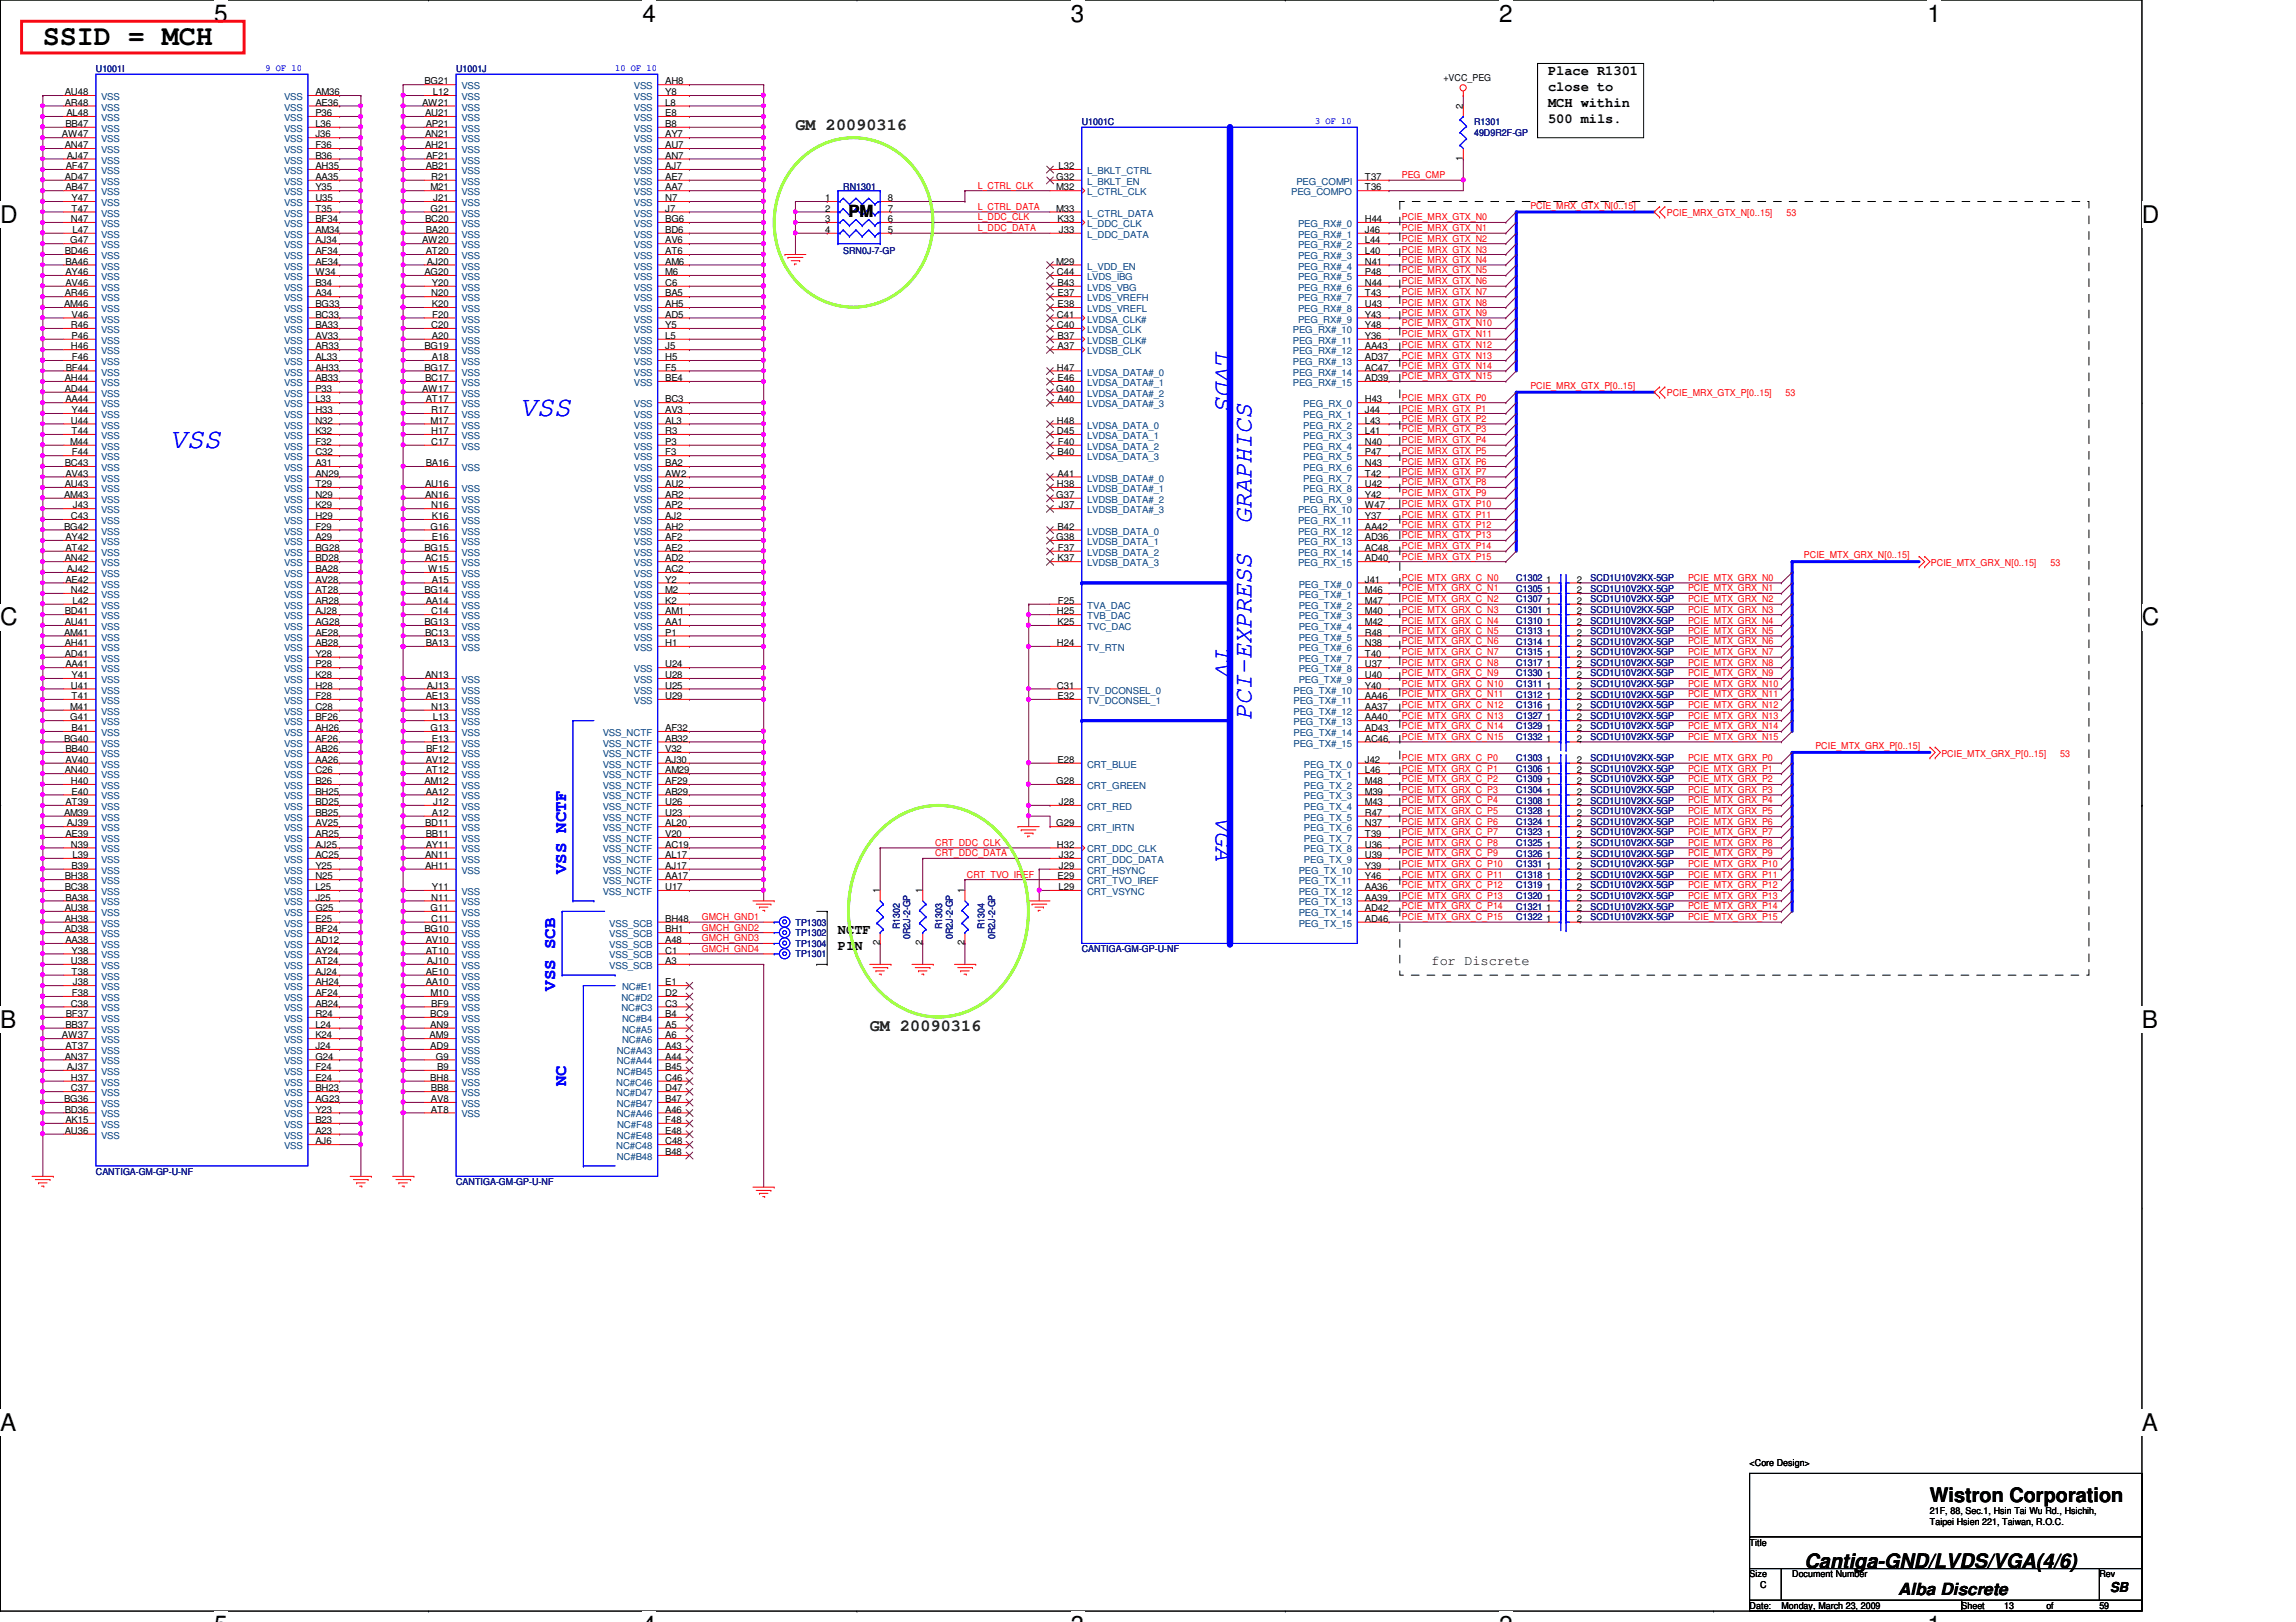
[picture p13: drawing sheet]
<svg xmlns="http://www.w3.org/2000/svg" width="297mm" height="210mm" viewBox="0 0 297 210" stroke-linecap="round" stroke-linejoin="round" font-family="sans-serif">
<defs><g id="words">
<text font-size="3.7" x="5.5" y="5.8">SSID = MCH</text>
<g font-size="3.7" fill="#00f">
<text x="67.3" y="53.8">VSS</text>
<text x="22" y="57.9">VSS</text>
</g>
<g font-size="3.3" fill="#00f">
<text x="157.3" y="45.3" transform="rotate(90 157.3 45.3)">LVDS</text>
<text x="161.9" y="67.8" transform="rotate(-90 161.9 67.8)">GRAPHICS</text>
<text x="157.3" y="83.7" transform="rotate(90 157.3 83.7)">TV</text>
<text x="161.9" y="93.1" transform="rotate(-90 161.9 93.1)">PCI-EXPRESS</text>
<text x="157.3" y="105.6" transform="rotate(90 157.3 105.6)">VGA</text>
</g>
<g font-size="3.1">
<text x="27.7" y="2.8">5</text>
<text x="83.1" y="2.8">4</text>
<text x="138.6" y="2.8">3</text>
<text x="194" y="2.8">2</text>
<text x="249.4" y="2.8">1</text>
<text x="0" y="28.8">D</text>
<text x="277.1" y="28.8">D</text>
<text x="0" y="80.9">C</text>
<text x="277.1" y="80.9">C</text>
<text x="0" y="133.1">B</text>
<text x="277.1" y="133.1">B</text>
<text x="0" y="185.2">A</text>
<text x="277.1" y="185.2">A</text>
</g>
<g font-size="2.6">
<text x="249.7" y="194.4">Wistron Corporation</text>
<text x="233.5" y="202.9">Cantiga-GND/LVDS/VGA(4/6)</text>
</g>
<g font-size="2.2" fill="#004000">
<text x="102.9" y="16.8">GM 20090316</text>
<text x="112.5" y="133.4">GM 20090316</text>
</g>
<g font-size="2.2">
<text x="109.8" y="28.1">PM</text>
<text x="245.6" y="206.4">Alba Discrete</text>
</g>
<g font-size="2.2" fill="#00f">
<text x="73.2" y="113.2" transform="rotate(-90 73.2 113.2)">VSS NCTF</text>
<text x="71.8" y="128.2" transform="rotate(-90 71.8 128.2)">VSS SCB</text>
<text x="73.2" y="140.6" transform="rotate(-90 73.2 140.6)">NC</text>
</g>
<g font-size="1.8">
<text x="200.3" y="9.7">Place R1301</text>
<text x="200.3" y="11.8">close to</text>
<text x="200.3" y="13.9">MCH within</text>
<text x="200.3" y="16">500 mils.</text>
<text x="108.4" y="120.9">NCTF</text>
<text x="108.4" y="122.9">PIN</text>
<text x="185.2" y="124.8">for Discrete</text>
<text x="273" y="206">SB</text>
</g>
<g font-size="1.2" fill="#000080">
<text x="12.4" y="9.4">U1001I</text>
<text x="59" y="9.4">U1001J</text>
<text x="140" y="16.2">U1001C</text>
<text x="190.7" y="16.2">R1301</text>
<text x="190.7" y="17.6">49D9R2F-GP</text>
<text x="109.1" y="24.6">RN1301</text>
<text x="109.1" y="32.8">SRN0J-7-GP</text>
<text x="196.2" y="76.6">C1305</text>
<text x="196.2" y="75.2">C1302</text>
<text x="196.2" y="77.9">C1307</text>
<text x="205.8" y="76.6">SCD1U10V2KX-5GP</text>
<text x="205.8" y="75.2">SCD1U10V2KX-5GP</text>
<text x="205.8" y="77.9">SCD1U10V2KX-5GP</text>
<text x="196.2" y="79.3">C1301</text>
<text x="196.2" y="80.7">C1310</text>
<text x="196.2" y="83.4">C1314</text>
<text x="196.2" y="82.1">C1313</text>
<text x="205.8" y="79.3">SCD1U10V2KX-5GP</text>
<text x="205.8" y="80.7">SCD1U10V2KX-5GP</text>
<text x="205.8" y="83.4">SCD1U10V2KX-5GP</text>
<text x="205.8" y="82.1">SCD1U10V2KX-5GP</text>
<text x="196.2" y="86.2">C1317</text>
<text x="196.2" y="84.8">C1315</text>
<text x="196.2" y="87.5">C1330</text>
<text x="196.2" y="88.9">C1311</text>
<text x="205.8" y="86.2">SCD1U10V2KX-5GP</text>
<text x="205.8" y="84.8">SCD1U10V2KX-5GP</text>
<text x="205.8" y="87.5">SCD1U10V2KX-5GP</text>
<text x="205.8" y="88.9">SCD1U10V2KX-5GP</text>
<text x="196.2" y="93">C1327</text>
<text x="196.2" y="90.3">C1312</text>
<text x="196.2" y="95.8">C1332</text>
<text x="196.2" y="94.4">C1329</text>
<text x="196.2" y="91.7">C1316</text>
<text x="205.8" y="93">SCD1U10V2KX-5GP</text>
<text x="205.8" y="90.3">SCD1U10V2KX-5GP</text>
<text x="205.8" y="95.8">SCD1U10V2KX-5GP</text>
<text x="205.8" y="94.4">SCD1U10V2KX-5GP</text>
<text x="205.8" y="91.7">SCD1U10V2KX-5GP</text>
<text x="196.2" y="99.9">C1306</text>
<text x="196.2" y="98.5">C1303</text>
<text x="196.2" y="101.3">C1309</text>
<text x="205.8" y="99.9">SCD1U10V2KX-5GP</text>
<text x="205.8" y="98.5">SCD1U10V2KX-5GP</text>
<text x="205.8" y="101.3">SCD1U10V2KX-5GP</text>
<text x="196.2" y="102.7">C1304</text>
<text x="196.2" y="105.4">C1328</text>
<text x="196.2" y="104">C1308</text>
<text x="196.2" y="106.8">C1324</text>
<text x="205.8" y="102.7">SCD1U10V2KX-5GP</text>
<text x="205.8" y="105.4">SCD1U10V2KX-5GP</text>
<text x="205.8" y="104">SCD1U10V2KX-5GP</text>
<text x="205.8" y="106.8">SCD1U10V2KX-5GP</text>
<text x="196.2" y="112.2">C1331</text>
<text x="196.2" y="113.6">C1318</text>
<text x="196.2" y="110.9">C1326</text>
<text x="196.2" y="109.5">C1325</text>
<text x="196.2" y="108.1">C1323</text>
<text x="205.8" y="112.2">SCD1U10V2KX-5GP</text>
<text x="205.8" y="113.6">SCD1U10V2KX-5GP</text>
<text x="205.8" y="110.9">SCD1U10V2KX-5GP</text>
<text x="205.8" y="109.5">SCD1U10V2KX-5GP</text>
<text x="205.8" y="108.1">SCD1U10V2KX-5GP</text>
<text x="102.9" y="119.8">TP1303</text>
<text x="196.2" y="119.1">C1322</text>
<text x="196.2" y="117.7">C1321</text>
<text x="196.2" y="115">C1319</text>
<text x="196.2" y="116.4">C1320</text>
<text x="205.8" y="119.1">SCD1U10V2KX-5GP</text>
<text x="205.8" y="117.7">SCD1U10V2KX-5GP</text>
<text x="205.8" y="115">SCD1U10V2KX-5GP</text>
<text x="205.8" y="116.4">SCD1U10V2KX-5GP</text>
<text x="102.9" y="121.2">TP1302</text>
<text x="102.9" y="122.5">TP1304</text>
<text x="102.9" y="123.9">TP1301</text>
<text x="116.4" y="120.3" transform="rotate(-90 116.4 120.3)">R1302</text>
<text x="117.8" y="121.5" transform="rotate(-90 117.8 121.5)">0R2J-2-GP</text>
<text x="121.9" y="120.3" transform="rotate(-90 121.9 120.3)">R1303</text>
<text x="123.3" y="121.5" transform="rotate(-90 123.3 121.5)">0R2J-2-GP</text>
<text x="127.4" y="120.3" transform="rotate(-90 127.4 120.3)">R1304</text>
<text x="128.7" y="121.5" transform="rotate(-90 128.7 121.5)">0R2J-2-GP</text>
<text x="140" y="123.2">CANTIGA-GM-GP-U-NF</text>
<text x="12.4" y="152">CANTIGA-GM-GP-U-NF</text>
<text x="59" y="153.4">CANTIGA-GM-GP-U-NF</text>
</g>
<g font-size="1.2" fill="#00f">
<text x="34.3" y="9.2">9 OF 10</text>
<text x="79.6" y="9.2">10 OF 10</text>
<text x="170.1" y="16.1">3 OF 10</text>
</g>
<g font-size="1.2">
<text x="54.9" y="10.9">BG21</text>
<text x="86.1" y="10.9">AH8</text>
<text x="186.7" y="10.5">+VCC_PEG</text>
<text x="8" y="17.8">AW47</text>
<text x="8.4" y="12.3">AU48</text>
<text x="8.4" y="13.7">AR48</text>
<text x="8.5" y="16.4">BB47</text>
<text x="8.6" y="15">AL48</text>
<text x="40.8" y="12.3">AM36</text>
<text x="40.8" y="13.7">AE36</text>
<text x="40.8" y="15">P36</text>
<text x="40.8" y="16.4">L36</text>
<text x="40.8" y="17.8">J36</text>
<text x="54.6" y="13.7">AW21</text>
<text x="55" y="15">AU21</text>
<text x="55" y="17.8">AN21</text>
<text x="55.1" y="16.4">AP21</text>
<text x="56" y="12.3">L12</text>
<text x="86.1" y="12.3">Y8</text>
<text x="86.1" y="13.7">L8</text>
<text x="86.1" y="15">E8</text>
<text x="86.1" y="16.4">B8</text>
<text x="86.1" y="17.8">AY7</text>
<text x="189.3" y="14.1" transform="rotate(-90 189.3 14.1)">2</text>
<text x="8.4" y="19.2">AN47</text>
<text x="8.4" y="23.3">AD47</text>
<text x="8.5" y="21.9">AF47</text>
<text x="8.6" y="20.5">AJ47</text>
<text x="40.8" y="19.2">F36</text>
<text x="40.8" y="20.5">B36</text>
<text x="40.8" y="21.9">AH35</text>
<text x="40.8" y="23.3">AA35</text>
<text x="55" y="19.2">AH21</text>
<text x="55.1" y="21.9">AB21</text>
<text x="55.1" y="20.5">AF21</text>
<text x="55.8" y="23.3">R21</text>
<text x="86.1" y="19.2">AU7</text>
<text x="86.1" y="20.5">AN7</text>
<text x="86.1" y="21.9">AJ7</text>
<text x="86.1" y="23.3">AE7</text>
<text x="136.6" y="23.3">G32</text>
<text x="136.9" y="21.9">L32</text>
<text x="176.6" y="23.3">T37</text>
<text x="189.3" y="20.9" transform="rotate(-90 189.3 20.9)">1</text>
<text x="8.5" y="24.6">AB47</text>
<text x="9.2" y="28.7">N47</text>
<text x="9.3" y="26">Y47</text>
<text x="9.3" y="27.4">T47</text>
<text x="40.8" y="24.6">Y35</text>
<text x="40.8" y="26">U35</text>
<text x="40.8" y="27.4">T35</text>
<text x="40.8" y="28.7">BF34</text>
<text x="55" y="28.7">BC20</text>
<text x="55.7" y="24.6">M21</text>
<text x="55.7" y="27.4">G21</text>
<text x="56" y="26">J21</text>
<text x="86.1" y="24.6">AA7</text>
<text x="86.1" y="26">N7</text>
<text x="86.1" y="27.4">J7</text>
<text x="86.1" y="28.7">BG6</text>
<text x="106.8" y="26">1</text>
<text x="106.8" y="27.4">2</text>
<text x="106.8" y="28.7">3</text>
<text x="114.8" y="28.7">6</text>
<text x="114.8" y="27.4">7</text>
<text x="114.8" y="26">8</text>
<text x="136.6" y="24.6">M32</text>
<text x="136.6" y="27.4">M33</text>
<text x="136.8" y="28.7">K33</text>
<text x="176.6" y="24.6">T36</text>
<text x="176.6" y="28.7">H44</text>
<text x="8.4" y="32.9">BD46</text>
<text x="8.5" y="34.2">BA46</text>
<text x="8.5" y="35.6">AY46</text>
<text x="9.1" y="31.5">G47</text>
<text x="9.4" y="30.1">L47</text>
<text x="40.8" y="30.1">AM34</text>
<text x="40.8" y="31.5">AJ34</text>
<text x="40.8" y="32.9">AF34</text>
<text x="40.8" y="34.2">AE34</text>
<text x="40.8" y="35.6">W34</text>
<text x="54.6" y="31.5">AW20</text>
<text x="54.9" y="35.6">AG20</text>
<text x="55.1" y="30.1">BA20</text>
<text x="55.1" y="32.9">AT20</text>
<text x="55.2" y="34.2">AJ20</text>
<text x="86.1" y="30.1">BD6</text>
<text x="86.1" y="31.5">AV6</text>
<text x="86.1" y="32.9">AT6</text>
<text x="86.1" y="34.2">AM6</text>
<text x="86.1" y="35.6">M6</text>
<text x="106.8" y="30.1">4</text>
<text x="114.8" y="30.1">5</text>
<text x="136.6" y="34.2">M29</text>
<text x="136.7" y="35.6">C44</text>
<text x="137" y="30.1">J33</text>
<text x="176.6" y="30.1">J46</text>
<text x="176.6" y="31.5">L44</text>
<text x="176.6" y="32.9">L40</text>
<text x="176.6" y="34.2">N41</text>
<text x="176.6" y="35.6">P48</text>
<text x="8.3" y="39.8">AM46</text>
<text x="8.4" y="38.4">AR46</text>
<text x="8.5" y="37">AV46</text>
<text x="9.3" y="41.1">V46</text>
<text x="40.8" y="37">B34</text>
<text x="40.8" y="38.4">A34</text>
<text x="40.8" y="39.8">BG33</text>
<text x="40.8" y="41.1">BC33</text>
<text x="55.8" y="38.4">N20</text>
<text x="55.9" y="37">Y20</text>
<text x="55.9" y="39.8">K20</text>
<text x="55.9" y="41.1">F20</text>
<text x="86.1" y="37">C6</text>
<text x="86.1" y="38.4">BA5</text>
<text x="86.1" y="39.8">AH5</text>
<text x="86.1" y="41.1">AD5</text>
<text x="136.7" y="41.1">C41</text>
<text x="136.8" y="37">B43</text>
<text x="136.8" y="38.4">E37</text>
<text x="136.8" y="39.8">E38</text>
<text x="176.6" y="37">N44</text>
<text x="176.6" y="38.4">T43</text>
<text x="176.6" y="39.8">U43</text>
<text x="176.6" y="41.1">Y43</text>
<text x="8.5" y="48">BF44</text>
<text x="9.2" y="42.5">R46</text>
<text x="9.2" y="45.2">H46</text>
<text x="9.3" y="43.9">P46</text>
<text x="9.3" y="46.6">F46</text>
<text x="40.8" y="42.5">BA33</text>
<text x="40.8" y="43.9">AV33</text>
<text x="40.8" y="45.2">AR33</text>
<text x="40.8" y="46.6">AL33</text>
<text x="40.8" y="48">AH33</text>
<text x="54.9" y="45.2">BG19</text>
<text x="54.9" y="48">BG17</text>
<text x="55.8" y="42.5">C20</text>
<text x="55.9" y="43.9">A20</text>
<text x="55.9" y="46.6">A18</text>
<text x="86.1" y="42.5">Y5</text>
<text x="86.1" y="43.9">L5</text>
<text x="86.1" y="45.2">J5</text>
<text x="86.1" y="46.6">H5</text>
<text x="86.1" y="48">F5</text>
<text x="136.7" y="42.5">C40</text>
<text x="136.7" y="48">H47</text>
<text x="136.8" y="43.9">B37</text>
<text x="136.8" y="45.2">A37</text>
<text x="176.6" y="42.5">Y48</text>
<text x="176.6" y="43.9">Y36</text>
<text x="176.6" y="45.2">AA43</text>
<text x="176.6" y="46.6">AD37</text>
<text x="176.6" y="48">AC47</text>
<text x="8.4" y="49.3">AH44</text>
<text x="8.4" y="50.7">AD44</text>
<text x="8.5" y="52.1">AA44</text>
<text x="9.3" y="53.5">Y44</text>
<text x="40.8" y="49.3">AB33</text>
<text x="40.8" y="50.7">P33</text>
<text x="40.8" y="52.1">L33</text>
<text x="40.8" y="53.5">H33</text>
<text x="54.6" y="50.7">AW17</text>
<text x="55" y="49.3">BC17</text>
<text x="55.1" y="52.1">AT17</text>
<text x="55.8" y="53.5">R17</text>
<text x="86.1" y="49.3">BE4</text>
<text x="86.1" y="52.1">BC3</text>
<text x="86.1" y="53.5">AV3</text>
<text x="136.6" y="50.7">G40</text>
<text x="136.8" y="49.3">E46</text>
<text x="136.8" y="52.1">A40</text>
<text x="176.6" y="49.3">AD39</text>
<text x="176.6" y="52.1">H43</text>
<text x="176.6" y="53.5">J44</text>
<text x="9.1" y="57.6">M44</text>
<text x="9.2" y="54.8">U44</text>
<text x="9.3" y="56.2">T44</text>
<text x="9.3" y="58.9">F44</text>
<text x="40.8" y="54.8">N32</text>
<text x="40.8" y="56.2">K32</text>
<text x="40.8" y="57.6">F32</text>
<text x="40.8" y="58.9">C32</text>
<text x="55.7" y="54.8">M17</text>
<text x="55.8" y="56.2">H17</text>
<text x="55.8" y="57.6">C17</text>
<text x="86.1" y="54.8">AL3</text>
<text x="86.1" y="56.2">R3</text>
<text x="86.1" y="57.6">P3</text>
<text x="86.1" y="58.9">F3</text>
<text x="136.7" y="56.2">D45</text>
<text x="136.7" y="54.8">H48</text>
<text x="136.8" y="58.9">B40</text>
<text x="136.9" y="57.6">F40</text>
<text x="176.6" y="54.8">L43</text>
<text x="176.6" y="56.2">L41</text>
<text x="176.6" y="57.6">N40</text>
<text x="176.6" y="58.9">P47</text>
<text x="8.3" y="64.4">AM43</text>
<text x="8.4" y="60.3">BC43</text>
<text x="8.4" y="63">AU43</text>
<text x="8.5" y="61.7">AV43</text>
<text x="9.4" y="65.8">J43</text>
<text x="40.8" y="60.3">A31</text>
<text x="40.8" y="61.7">AN29</text>
<text x="40.8" y="63">T29</text>
<text x="40.8" y="64.4">N29</text>
<text x="40.8" y="65.8">K29</text>
<text x="55" y="63">AU16</text>
<text x="55" y="64.4">AN16</text>
<text x="55.1" y="60.3">BA16</text>
<text x="55.8" y="65.8">N16</text>
<text x="86.1" y="60.3">BA2</text>
<text x="86.1" y="64.4">AR2</text>
<text x="86.1" y="63">AU2</text>
<text x="86.1" y="65.8">AP2</text>
<text x="86.1" y="61.7">AW2</text>
<text x="136.6" y="64.4">G37</text>
<text x="136.7" y="63">H38</text>
<text x="136.8" y="61.7">A41</text>
<text x="137" y="65.8">J37</text>
<text x="176.6" y="60.3">N43</text>
<text x="176.6" y="61.7">T42</text>
<text x="176.6" y="63">U42</text>
<text x="176.6" y="64.4">Y42</text>
<text x="176.6" y="65.8">W47</text>
<text x="8.3" y="68.5">BG42</text>
<text x="8.5" y="69.9">AY42</text>
<text x="8.5" y="71.3">AT42</text>
<text x="9.2" y="67.2">C43</text>
<text x="40.8" y="67.2">H29</text>
<text x="40.8" y="68.5">F29</text>
<text x="40.8" y="69.9">A29</text>
<text x="40.8" y="71.3">BG28</text>
<text x="54.9" y="71.3">BG15</text>
<text x="55.7" y="68.5">G16</text>
<text x="55.9" y="67.2">K16</text>
<text x="55.9" y="69.9">E16</text>
<text x="86.1" y="71.3">AE2</text>
<text x="86.1" y="69.9">AF2</text>
<text x="86.1" y="68.5">AH2</text>
<text x="86.1" y="67.2">AJ2</text>
<text x="136.6" y="69.9">G38</text>
<text x="136.8" y="68.5">B42</text>
<text x="136.9" y="71.3">F37</text>
<text x="176.6" y="67.2">Y37</text>
<text x="176.6" y="68.5">AA42</text>
<text x="176.6" y="69.9">AD36</text>
<text x="176.6" y="71.3">AC48</text>
<text x="8.4" y="72.6">AN42</text>
<text x="8.5" y="75.4">AE42</text>
<text x="8.6" y="74">AJ42</text>
<text x="9.2" y="76.8">N42</text>
<text x="40.8" y="72.6">BD28</text>
<text x="40.8" y="74">BA28</text>
<text x="40.8" y="75.4">AV28</text>
<text x="40.8" y="76.8">AT28</text>
<text x="54.9" y="76.8">BG14</text>
<text x="55" y="72.6">AC15</text>
<text x="55.4" y="74">W15</text>
<text x="55.9" y="75.4">A15</text>
<text x="86.1" y="72.6">AD2</text>
<text x="86.1" y="74">AC2</text>
<text x="86.1" y="75.4">Y2</text>
<text x="86.1" y="76.8">M2</text>
<text x="136.8" y="72.6">K37</text>
<text x="176.6" y="72.6">AD40</text>
<text x="176.6" y="75.4">J41</text>
<text x="176.6" y="76.8">M46</text>
<text x="200" y="76.8">1</text>
<text x="200" y="75.4">1</text>
<text x="204" y="76.8">2</text>
<text x="204" y="75.4">2</text>
<text x="8.3" y="82.3">AM41</text>
<text x="8.4" y="79.5">BD41</text>
<text x="8.4" y="80.9">AU41</text>
<text x="8.4" y="83.6">AH41</text>
<text x="9.4" y="78.1">L42</text>
<text x="40.8" y="78.1">AR28</text>
<text x="40.8" y="79.5">AJ28</text>
<text x="40.8" y="80.9">AG28</text>
<text x="40.8" y="82.3">AE28</text>
<text x="40.8" y="83.6">AB28</text>
<text x="54.9" y="80.9">BG13</text>
<text x="55" y="82.3">BC13</text>
<text x="55.1" y="78.1">AA14</text>
<text x="55.1" y="83.6">BA13</text>
<text x="55.8" y="79.5">C14</text>
<text x="86.1" y="78.1">K2</text>
<text x="86.1" y="79.5">AM1</text>
<text x="86.1" y="80.9">AA1</text>
<text x="86.1" y="82.3">P1</text>
<text x="86.1" y="83.6">H1</text>
<text x="136.7" y="79.5">H25</text>
<text x="136.7" y="83.6">H24</text>
<text x="136.8" y="80.9">K25</text>
<text x="136.9" y="78.1">F25</text>
<text x="176.6" y="79.5">M40</text>
<text x="176.6" y="80.9">M42</text>
<text x="176.6" y="82.3">R48</text>
<text x="176.6" y="83.6">N38</text>
<text x="176.6" y="78.1">M47</text>
<text x="200" y="79.5">1</text>
<text x="200" y="80.9">1</text>
<text x="200" y="83.6">1</text>
<text x="200" y="78.1">1</text>
<text x="200" y="82.3">1</text>
<text x="204" y="79.5">2</text>
<text x="204" y="80.9">2</text>
<text x="204" y="83.6">2</text>
<text x="204" y="78.1">2</text>
<text x="204" y="82.3">2</text>
<text x="8.4" y="85">AD41</text>
<text x="8.5" y="86.4">AA41</text>
<text x="9.2" y="89.1">U41</text>
<text x="9.3" y="87.8">Y41</text>
<text x="40.8" y="85">Y28</text>
<text x="40.8" y="86.4">P28</text>
<text x="40.8" y="87.8">K28</text>
<text x="40.8" y="89.1">H28</text>
<text x="55" y="87.8">AN13</text>
<text x="55.2" y="89.1">AJ13</text>
<text x="86.1" y="86.4">U24</text>
<text x="86.1" y="87.8">U28</text>
<text x="86.1" y="89.1">U25</text>
<text x="136.7" y="89.1">C31</text>
<text x="176.6" y="89.1">Y40</text>
<text x="176.6" y="85">T40</text>
<text x="176.6" y="86.4">U37</text>
<text x="176.6" y="87.8">U40</text>
<text x="200" y="86.4">1</text>
<text x="200" y="85">1</text>
<text x="200" y="87.8">1</text>
<text x="200" y="89.1">1</text>
<text x="204" y="86.4">2</text>
<text x="204" y="85">2</text>
<text x="204" y="87.8">2</text>
<text x="204" y="89.1">2</text>
<text x="8.3" y="96">BG40</text>
<text x="9.1" y="91.9">M41</text>
<text x="9.1" y="93.2">G41</text>
<text x="9.3" y="90.5">T41</text>
<text x="9.3" y="94.6">B41</text>
<text x="40.8" y="90.5">F28</text>
<text x="40.8" y="91.9">C28</text>
<text x="40.8" y="93.2">BF26</text>
<text x="40.8" y="94.6">AH26</text>
<text x="40.8" y="96">AF26</text>
<text x="55.1" y="90.5">AE13</text>
<text x="55.7" y="94.6">G13</text>
<text x="55.8" y="91.9">N13</text>
<text x="55.9" y="96">E13</text>
<text x="56" y="93.2">L13</text>
<text x="86.1" y="94.6">AF32</text>
<text x="86.1" y="96">AB32</text>
<text x="86.1" y="90.5">U29</text>
<text x="136.8" y="90.5">E32</text>
<text x="176.6" y="90.5">AA46</text>
<text x="176.6" y="91.9">AA37</text>
<text x="176.6" y="93.2">AA40</text>
<text x="176.6" y="94.6">AD43</text>
<text x="176.6" y="96">AC46</text>
<text x="200" y="93.2">1</text>
<text x="200" y="90.5">1</text>
<text x="200" y="96">1</text>
<text x="200" y="94.6">1</text>
<text x="200" y="91.9">1</text>
<text x="204" y="93.2">2</text>
<text x="204" y="90.5">2</text>
<text x="204" y="96">2</text>
<text x="204" y="94.6">2</text>
<text x="204" y="91.9">2</text>
<text x="8.4" y="100.1">AN40</text>
<text x="8.5" y="97.3">BB40</text>
<text x="8.5" y="98.7">AV40</text>
<text x="9.2" y="101.5">H40</text>
<text x="40.8" y="97.3">AB26</text>
<text x="40.8" y="98.7">AA26</text>
<text x="40.8" y="100.1">C26</text>
<text x="40.8" y="101.5">B26</text>
<text x="54.9" y="101.5">AM12</text>
<text x="55.1" y="98.7">AV12</text>
<text x="55.1" y="100.1">AT12</text>
<text x="55.1" y="97.3">BF12</text>
<text x="86.1" y="97.3">V32</text>
<text x="86.1" y="98.7">AJ30</text>
<text x="86.1" y="100.1">AM29</text>
<text x="86.1" y="101.5">AF29</text>
<text x="136.6" y="101.5">G28</text>
<text x="136.8" y="98.7">E28</text>
<text x="176.6" y="98.7">J42</text>
<text x="176.6" y="100.1">L46</text>
<text x="176.6" y="101.5">M48</text>
<text x="200" y="100.1">1</text>
<text x="200" y="98.7">1</text>
<text x="200" y="101.5">1</text>
<text x="204" y="100.1">2</text>
<text x="204" y="98.7">2</text>
<text x="204" y="101.5">2</text>
<text x="8.3" y="105.6">AM39</text>
<text x="8.5" y="104.2">AT39</text>
<text x="8.6" y="106.9">AJ39</text>
<text x="9.3" y="102.8">E40</text>
<text x="40.8" y="102.8">BH25</text>
<text x="40.8" y="104.2">BD25</text>
<text x="40.8" y="105.6">BB25</text>
<text x="40.8" y="106.9">AV25</text>
<text x="55" y="106.9">BD11</text>
<text x="55.1" y="102.8">AA12</text>
<text x="55.9" y="105.6">A12</text>
<text x="56" y="104.2">J12</text>
<text x="86.1" y="102.8">AB29</text>
<text x="86.1" y="104.2">U26</text>
<text x="86.1" y="105.6">U23</text>
<text x="86.1" y="106.9">AL20</text>
<text x="136.6" y="106.9">G29</text>
<text x="137" y="104.2">J28</text>
<text x="176.6" y="102.8">M39</text>
<text x="176.6" y="104.2">M43</text>
<text x="176.6" y="105.6">R47</text>
<text x="176.6" y="106.9">N37</text>
<text x="200" y="102.8">1</text>
<text x="200" y="105.6">1</text>
<text x="200" y="104.2">1</text>
<text x="200" y="106.9">1</text>
<text x="204" y="102.8">2</text>
<text x="204" y="105.6">2</text>
<text x="204" y="104.2">2</text>
<text x="204" y="106.9">2</text>
<text x="8.4" y="113.8">BH38</text>
<text x="8.5" y="108.3">AE39</text>
<text x="9.2" y="109.7">N39</text>
<text x="9.3" y="112.4">B39</text>
<text x="9.4" y="111">L39</text>
<text x="40.8" y="108.3">AR25</text>
<text x="40.8" y="109.7">AJ25</text>
<text x="40.8" y="111">AC25</text>
<text x="40.8" y="112.4">Y25</text>
<text x="40.8" y="113.8">N25</text>
<text x="55" y="111">AN11</text>
<text x="55" y="112.4">AH11</text>
<text x="55.1" y="108.3">BB11</text>
<text x="55.1" y="109.7">AY11</text>
<text x="86.1" y="108.3">V20</text>
<text x="86.1" y="109.7">AC19</text>
<text x="86.1" y="111">AL17</text>
<text x="86.1" y="112.4">AJ17</text>
<text x="86.1" y="113.8">AA17</text>
<text x="136.7" y="109.7">H32</text>
<text x="136.8" y="113.8">E29</text>
<text x="137" y="111">J32</text>
<text x="137" y="112.4">J29</text>
<text x="176.6" y="108.3">T39</text>
<text x="176.6" y="109.7">U36</text>
<text x="176.6" y="111">U39</text>
<text x="176.6" y="112.4">Y39</text>
<text x="176.6" y="113.8">Y46</text>
<text x="200" y="112.4">1</text>
<text x="200" y="113.8">1</text>
<text x="200" y="111">1</text>
<text x="200" y="109.7">1</text>
<text x="200" y="108.3">1</text>
<text x="204" y="112.4">2</text>
<text x="204" y="113.8">2</text>
<text x="204" y="111">2</text>
<text x="204" y="109.7">2</text>
<text x="204" y="108.3">2</text>
<text x="8.4" y="115.2">BC38</text>
<text x="8.4" y="117.9">AU38</text>
<text x="8.4" y="119.3">AH38</text>
<text x="8.5" y="116.5">BA38</text>
<text x="40.8" y="115.2">L25</text>
<text x="40.8" y="116.5">J25</text>
<text x="40.8" y="117.9">G25</text>
<text x="40.8" y="119.3">E25</text>
<text x="55.7" y="117.9">G11</text>
<text x="55.8" y="116.5">N11</text>
<text x="55.8" y="119.3">C11</text>
<text x="55.9" y="115.2">Y11</text>
<text x="86.1" y="115.2">U17</text>
<text x="86.1" y="119.3">BH48</text>
<text x="113.8" y="115.6" transform="rotate(-90 113.8 115.6)">1</text>
<text x="119.3" y="115.6" transform="rotate(-90 119.3 115.6)">1</text>
<text x="124.8" y="115.6" transform="rotate(-90 124.8 115.6)">1</text>
<text x="136.9" y="115.2">L29</text>
<text x="176.6" y="115.2">AA36</text>
<text x="176.6" y="116.5">AA39</text>
<text x="176.6" y="117.9">AD42</text>
<text x="176.6" y="119.3">AD46</text>
<text x="200" y="119.3">1</text>
<text x="200" y="117.9">1</text>
<text x="200" y="115.2">1</text>
<text x="200" y="116.5">1</text>
<text x="204" y="119.3">2</text>
<text x="204" y="117.9">2</text>
<text x="204" y="115.2">2</text>
<text x="204" y="116.5">2</text>
<text x="8.4" y="120.6">AD38</text>
<text x="8.5" y="122">AA38</text>
<text x="9.2" y="124.8">U38</text>
<text x="9.3" y="123.4">Y38</text>
<text x="40.8" y="120.6">BF24</text>
<text x="40.8" y="124.8">AT24</text>
<text x="40.8" y="123.4">AY24</text>
<text x="40.8" y="122">AD12</text>
<text x="54.9" y="120.6">BG10</text>
<text x="55.1" y="122">AV10</text>
<text x="55.1" y="123.4">AT10</text>
<text x="55.2" y="124.8">AJ10</text>
<text x="86.1" y="120.6">BH1</text>
<text x="86.1" y="122">A48</text>
<text x="86.1" y="123.4">C1</text>
<text x="86.1" y="124.8">A3</text>
<text x="113.8" y="122.3" transform="rotate(-90 113.8 122.3)">2</text>
<text x="119.3" y="122.3" transform="rotate(-90 119.3 122.3)">2</text>
<text x="124.8" y="122.3" transform="rotate(-90 124.8 122.3)">2</text>
<text x="8.5" y="131.6">BF37</text>
<text x="9.2" y="130.3">C38</text>
<text x="9.3" y="126.2">T38</text>
<text x="9.3" y="128.9">F38</text>
<text x="9.4" y="127.5">J38</text>
<text x="40.8" y="127.5">AH24</text>
<text x="40.8" y="130.3">AB24</text>
<text x="40.8" y="126.2">AJ24</text>
<text x="40.8" y="128.9">AF24</text>
<text x="40.8" y="131.6">R24</text>
<text x="55.1" y="126.2">AE10</text>
<text x="55.1" y="127.5">AA10</text>
<text x="55.7" y="131.6">BC9</text>
<text x="55.7" y="128.9">M10</text>
<text x="55.8" y="130.3">BF9</text>
<text x="86.1" y="127.5">E1</text>
<text x="86.1" y="128.9">D2</text>
<text x="86.1" y="130.3">C3</text>
<text x="86.1" y="131.6">B4</text>
<text x="8" y="134.4">AW37</text>
<text x="8.4" y="137.1">AN37</text>
<text x="8.5" y="133">BB37</text>
<text x="8.5" y="135.8">AT37</text>
<text x="40.8" y="133">L24</text>
<text x="40.8" y="137.1">G24</text>
<text x="40.8" y="134.4">K24</text>
<text x="40.8" y="135.8">J24</text>
<text x="55.6" y="134.4">AM9</text>
<text x="55.7" y="135.8">AD9</text>
<text x="55.7" y="133">AN9</text>
<text x="56.4" y="137.1">G9</text>
<text x="86.1" y="133">A5</text>
<text x="86.1" y="134.4">A6</text>
<text x="86.1" y="135.8">A43</text>
<text x="86.1" y="137.1">A44</text>
<text x="8.3" y="142.6">BG36</text>
<text x="8.4" y="144">BD36</text>
<text x="8.6" y="138.5">AJ37</text>
<text x="9.2" y="139.9">H37</text>
<text x="9.2" y="141.2">C37</text>
<text x="40.8" y="139.9">E24</text>
<text x="40.8" y="142.6">AG23</text>
<text x="40.8" y="138.5">F24</text>
<text x="40.8" y="141.2">BH23</text>
<text x="40.8" y="144">Y23</text>
<text x="55.7" y="139.9">BH8</text>
<text x="55.7" y="141.2">BB8</text>
<text x="55.7" y="142.6">AV8</text>
<text x="55.7" y="144">AT8</text>
<text x="56.6" y="138.5">B9</text>
<text x="86.1" y="138.5">B45</text>
<text x="86.1" y="139.9">C46</text>
<text x="86.1" y="141.2">D47</text>
<text x="86.1" y="142.6">B47</text>
<text x="86.1" y="144">A46</text>
<text x="8.4" y="146.7">AU36</text>
<text x="8.5" y="145.3">AK15</text>
<text x="40.8" y="146.7">A23</text>
<text x="40.8" y="145.3">B23</text>
<text x="40.8" y="148.1">AJ6</text>
<text x="86.1" y="145.3">F48</text>
<text x="86.1" y="146.7">E48</text>
<text x="86.1" y="148.1">C48</text>
<text x="86.1" y="149.5">B48</text>
<text x="226.4" y="189.7">&lt;Core Design&gt;</text>
<text x="249.7" y="195.9">21F, 88, Sec.1, Hsin Tai Wu Rd., Hsichih,</text>
<text x="249.7" y="197.4">Taipei Hsien 221, Taiwan, R.O.C.</text>
<text x="226.4" y="200">Title</text>
<text x="226.4" y="204.1">Size</text>
<text x="226.4" y="208.2">Date:</text>
<text x="227.7" y="205.5">C</text>
<text x="230.5" y="208.2">Monday, March 23, 2009</text>
<text x="231.9" y="204.1">Document Number</text>
<text x="253.8" y="208.2">Sheet</text>
<text x="259.3" y="208.2">13</text>
<text x="264.7" y="208.2">of</text>
<text x="271.6" y="208.2">59</text>
<text x="271.6" y="204.1">Rev</text>
</g>
<g font-size="1.2" fill="#004080">
<text x="59.7" y="11.6">VSS</text>
<text x="82" y="11.6">VSS</text>
<text x="13.1" y="13">VSS</text>
<text x="13.1" y="14.3">VSS</text>
<text x="13.1" y="15.7">VSS</text>
<text x="13.1" y="17.1">VSS</text>
<text x="36.7" y="13">VSS</text>
<text x="36.7" y="14.3">VSS</text>
<text x="36.7" y="15.7">VSS</text>
<text x="36.7" y="17.1">VSS</text>
<text x="59.7" y="14.3">VSS</text>
<text x="59.7" y="15.7">VSS</text>
<text x="59.7" y="17.1">VSS</text>
<text x="59.7" y="13">VSS</text>
<text x="82" y="13">VSS</text>
<text x="82" y="14.3">VSS</text>
<text x="82" y="15.7">VSS</text>
<text x="82" y="17.1">VSS</text>
<text x="13.1" y="18.4">VSS</text>
<text x="13.1" y="19.8">VSS</text>
<text x="13.1" y="21.2">VSS</text>
<text x="13.1" y="22.5">VSS</text>
<text x="13.1" y="23.9">VSS</text>
<text x="36.7" y="18.4">VSS</text>
<text x="36.7" y="19.8">VSS</text>
<text x="36.7" y="21.2">VSS</text>
<text x="36.7" y="22.5">VSS</text>
<text x="36.7" y="23.9">VSS</text>
<text x="59.7" y="18.4">VSS</text>
<text x="59.7" y="19.8">VSS</text>
<text x="59.7" y="21.2">VSS</text>
<text x="59.7" y="22.5">VSS</text>
<text x="59.7" y="23.9">VSS</text>
<text x="82" y="18.4">VSS</text>
<text x="82" y="19.8">VSS</text>
<text x="82" y="21.2">VSS</text>
<text x="82" y="22.5">VSS</text>
<text x="82" y="23.9">VSS</text>
<text x="140.6" y="23.9">L_BKLT_EN</text>
<text x="140.6" y="22.5">L_BKLT_CTRL</text>
<text x="167.7" y="23.9">PEG_COMPI</text>
<text x="13.1" y="25.3">VSS</text>
<text x="13.1" y="26.7">VSS</text>
<text x="13.1" y="28">VSS</text>
<text x="13.1" y="29.4">VSS</text>
<text x="36.7" y="25.3">VSS</text>
<text x="36.7" y="26.7">VSS</text>
<text x="36.7" y="28">VSS</text>
<text x="36.7" y="29.4">VSS</text>
<text x="59.7" y="25.3">VSS</text>
<text x="59.7" y="26.7">VSS</text>
<text x="59.7" y="28">VSS</text>
<text x="59.7" y="29.4">VSS</text>
<text x="82" y="25.3">VSS</text>
<text x="82" y="26.7">VSS</text>
<text x="82" y="28">VSS</text>
<text x="82" y="29.4">VSS</text>
<text x="140.6" y="25.3">L_CTRL_CLK</text>
<text x="140.6" y="28">L_CTRL_DATA</text>
<text x="140.6" y="29.4">L_DDC_CLK</text>
<text x="167" y="25.3">PEG_COMPO</text>
<text x="167.9" y="29.4">PEG_RX#_0</text>
<text x="13.1" y="30.8">VSS</text>
<text x="13.1" y="32.1">VSS</text>
<text x="13.1" y="33.5">VSS</text>
<text x="13.1" y="34.9">VSS</text>
<text x="36.7" y="30.8">VSS</text>
<text x="36.7" y="32.1">VSS</text>
<text x="36.7" y="33.5">VSS</text>
<text x="36.7" y="34.9">VSS</text>
<text x="59.7" y="30.8">VSS</text>
<text x="59.7" y="32.1">VSS</text>
<text x="59.7" y="33.5">VSS</text>
<text x="59.7" y="34.9">VSS</text>
<text x="82" y="30.8">VSS</text>
<text x="82" y="32.1">VSS</text>
<text x="82" y="33.5">VSS</text>
<text x="82" y="34.9">VSS</text>
<text x="140.6" y="30.8">L_DDC_DATA</text>
<text x="140.6" y="34.9">L_VDD_EN</text>
<text x="167.9" y="30.8">PEG_RX#_1</text>
<text x="167.9" y="32.1">PEG_RX#_2</text>
<text x="167.9" y="33.5">PEG_RX#_3</text>
<text x="167.9" y="34.9">PEG_RX#_4</text>
<text x="13.1" y="37.6">VSS</text>
<text x="13.1" y="39">VSS</text>
<text x="13.1" y="40.4">VSS</text>
<text x="13.1" y="41.7">VSS</text>
<text x="13.1" y="36.2">VSS</text>
<text x="36.7" y="36.2">VSS</text>
<text x="36.7" y="37.6">VSS</text>
<text x="36.7" y="39">VSS</text>
<text x="36.7" y="40.4">VSS</text>
<text x="36.7" y="41.7">VSS</text>
<text x="59.7" y="36.2">VSS</text>
<text x="59.7" y="37.6">VSS</text>
<text x="59.7" y="39">VSS</text>
<text x="59.7" y="40.4">VSS</text>
<text x="59.7" y="41.7">VSS</text>
<text x="82" y="36.2">VSS</text>
<text x="82" y="37.6">VSS</text>
<text x="82" y="39">VSS</text>
<text x="82" y="40.4">VSS</text>
<text x="82" y="41.7">VSS</text>
<text x="140.6" y="36.2">LVDS_IBG</text>
<text x="140.6" y="37.6">LVDS_VBG</text>
<text x="140.6" y="39">LVDS_VREFH</text>
<text x="140.6" y="40.4">LVDS_VREFL</text>
<text x="140.6" y="41.7">LVDSA_CLK#</text>
<text x="167.9" y="36.2">PEG_RX#_5</text>
<text x="167.9" y="37.6">PEG_RX#_6</text>
<text x="167.9" y="39">PEG_RX#_7</text>
<text x="167.9" y="40.4">PEG_RX#_8</text>
<text x="167.9" y="41.7">PEG_RX#_9</text>
<text x="13.1" y="43.1">VSS</text>
<text x="13.1" y="44.5">VSS</text>
<text x="13.1" y="45.8">VSS</text>
<text x="13.1" y="47.2">VSS</text>
<text x="36.7" y="43.1">VSS</text>
<text x="36.7" y="44.5">VSS</text>
<text x="36.7" y="45.8">VSS</text>
<text x="36.7" y="47.2">VSS</text>
<text x="59.7" y="43.1">VSS</text>
<text x="59.7" y="44.5">VSS</text>
<text x="59.7" y="45.8">VSS</text>
<text x="59.7" y="47.2">VSS</text>
<text x="82" y="43.1">VSS</text>
<text x="82" y="44.5">VSS</text>
<text x="82" y="45.8">VSS</text>
<text x="82" y="47.2">VSS</text>
<text x="140.6" y="43.1">LVDSA_CLK</text>
<text x="140.6" y="44.5">LVDSB_CLK#</text>
<text x="140.6" y="45.8">LVDSB_CLK</text>
<text x="167.3" y="43.1">PEG_RX#_10</text>
<text x="167.3" y="44.5">PEG_RX#_11</text>
<text x="167.3" y="45.8">PEG_RX#_12</text>
<text x="167.3" y="47.2">PEG_RX#_13</text>
<text x="13.1" y="48.6">VSS</text>
<text x="13.1" y="50">VSS</text>
<text x="13.1" y="51.4">VSS</text>
<text x="13.1" y="52.7">VSS</text>
<text x="36.7" y="48.6">VSS</text>
<text x="36.7" y="50">VSS</text>
<text x="36.7" y="51.4">VSS</text>
<text x="36.7" y="52.7">VSS</text>
<text x="59.7" y="48.6">VSS</text>
<text x="59.7" y="50">VSS</text>
<text x="59.7" y="51.4">VSS</text>
<text x="59.7" y="52.7">VSS</text>
<text x="82" y="48.6">VSS</text>
<text x="82" y="50">VSS</text>
<text x="82" y="52.7">VSS</text>
<text x="140.6" y="48.6">LVDSA_DATA#_0</text>
<text x="140.6" y="50">LVDSA_DATA#_1</text>
<text x="140.6" y="51.4">LVDSA_DATA#_2</text>
<text x="140.6" y="52.7">LVDSA_DATA#_3</text>
<text x="167.3" y="48.6">PEG_RX#_14</text>
<text x="167.3" y="50">PEG_RX#_15</text>
<text x="168.6" y="52.7">PEG_RX_0</text>
<text x="13.1" y="54.1">VSS</text>
<text x="13.1" y="55.5">VSS</text>
<text x="13.1" y="56.8">VSS</text>
<text x="13.1" y="58.2">VSS</text>
<text x="13.1" y="59.6">VSS</text>
<text x="36.7" y="54.1">VSS</text>
<text x="36.7" y="55.5">VSS</text>
<text x="36.7" y="56.8">VSS</text>
<text x="36.7" y="58.2">VSS</text>
<text x="36.7" y="59.6">VSS</text>
<text x="59.7" y="54.1">VSS</text>
<text x="59.7" y="55.5">VSS</text>
<text x="59.7" y="56.8">VSS</text>
<text x="59.7" y="58.2">VSS</text>
<text x="82" y="54.1">VSS</text>
<text x="82" y="55.5">VSS</text>
<text x="82" y="56.8">VSS</text>
<text x="82" y="58.2">VSS</text>
<text x="82" y="59.6">VSS</text>
<text x="140.6" y="56.8">LVDSA_DATA_1</text>
<text x="140.6" y="58.2">LVDSA_DATA_2</text>
<text x="140.6" y="55.5">LVDSA_DATA_0</text>
<text x="140.6" y="59.6">LVDSA_DATA_3</text>
<text x="168.6" y="54.1">PEG_RX_1</text>
<text x="168.6" y="55.5">PEG_RX_2</text>
<text x="168.6" y="56.8">PEG_RX_3</text>
<text x="168.6" y="58.2">PEG_RX_4</text>
<text x="168.6" y="59.6">PEG_RX_5</text>
<text x="13.1" y="61">VSS</text>
<text x="13.1" y="62.3">VSS</text>
<text x="13.1" y="63.7">VSS</text>
<text x="13.1" y="65.1">VSS</text>
<text x="36.7" y="61">VSS</text>
<text x="36.7" y="62.3">VSS</text>
<text x="36.7" y="63.7">VSS</text>
<text x="36.7" y="65.1">VSS</text>
<text x="59.7" y="61">VSS</text>
<text x="59.7" y="63.7">VSS</text>
<text x="59.7" y="65.1">VSS</text>
<text x="82" y="61">VSS</text>
<text x="82" y="65.1">VSS</text>
<text x="82" y="63.7">VSS</text>
<text x="82" y="62.3">VSS</text>
<text x="140.6" y="62.3">LVDSB_DATA#_0</text>
<text x="140.6" y="63.7">LVDSB_DATA#_1</text>
<text x="140.6" y="65.1">LVDSB_DATA#_2</text>
<text x="168.6" y="61">PEG_RX_6</text>
<text x="168.6" y="62.3">PEG_RX_7</text>
<text x="168.6" y="63.7">PEG_RX_8</text>
<text x="168.6" y="65.1">PEG_RX_9</text>
<text x="13.1" y="66.4">VSS</text>
<text x="13.1" y="67.8">VSS</text>
<text x="13.1" y="69.2">VSS</text>
<text x="13.1" y="70.5">VSS</text>
<text x="13.1" y="71.9">VSS</text>
<text x="36.7" y="66.4">VSS</text>
<text x="36.7" y="67.8">VSS</text>
<text x="36.7" y="69.2">VSS</text>
<text x="36.7" y="70.5">VSS</text>
<text x="36.7" y="71.9">VSS</text>
<text x="59.7" y="66.4">VSS</text>
<text x="59.7" y="67.8">VSS</text>
<text x="59.7" y="69.2">VSS</text>
<text x="59.7" y="70.5">VSS</text>
<text x="59.7" y="71.9">VSS</text>
<text x="82" y="66.4">VSS</text>
<text x="82" y="71.9">VSS</text>
<text x="82" y="70.5">VSS</text>
<text x="82" y="69.2">VSS</text>
<text x="82" y="67.8">VSS</text>
<text x="140.6" y="70.5">LVDSB_DATA_1</text>
<text x="140.6" y="71.9">LVDSB_DATA_2</text>
<text x="140.6" y="69.2">LVDSB_DATA_0</text>
<text x="140.6" y="66.4">LVDSB_DATA#_3</text>
<text x="167.9" y="66.4">PEG_RX_10</text>
<text x="167.9" y="67.8">PEG_RX_11</text>
<text x="167.9" y="69.2">PEG_RX_12</text>
<text x="167.9" y="70.5">PEG_RX_13</text>
<text x="167.9" y="71.9">PEG_RX_14</text>
<text x="13.1" y="73.3">VSS</text>
<text x="13.1" y="74.7">VSS</text>
<text x="13.1" y="76">VSS</text>
<text x="13.1" y="77.4">VSS</text>
<text x="36.7" y="73.3">VSS</text>
<text x="36.7" y="74.7">VSS</text>
<text x="36.7" y="76">VSS</text>
<text x="36.7" y="77.4">VSS</text>
<text x="59.7" y="74.7">VSS</text>
<text x="59.7" y="76">VSS</text>
<text x="59.7" y="77.4">VSS</text>
<text x="59.7" y="73.3">VSS</text>
<text x="82" y="73.3">VSS</text>
<text x="82" y="74.7">VSS</text>
<text x="82" y="76">VSS</text>
<text x="82" y="77.4">VSS</text>
<text x="140.6" y="73.3">LVDSB_DATA_3</text>
<text x="167.9" y="73.3">PEG_RX_15</text>
<text x="168" y="76">PEG_TX#_0</text>
<text x="168" y="77.4">PEG_TX#_1</text>
<text x="13.1" y="78.8">VSS</text>
<text x="13.1" y="80.1">VSS</text>
<text x="13.1" y="81.5">VSS</text>
<text x="13.1" y="82.9">VSS</text>
<text x="36.7" y="78.8">VSS</text>
<text x="36.7" y="80.1">VSS</text>
<text x="36.7" y="81.5">VSS</text>
<text x="36.7" y="82.9">VSS</text>
<text x="59.7" y="78.8">VSS</text>
<text x="59.7" y="80.1">VSS</text>
<text x="59.7" y="81.5">VSS</text>
<text x="59.7" y="82.9">VSS</text>
<text x="82" y="78.8">VSS</text>
<text x="82" y="80.1">VSS</text>
<text x="82" y="81.5">VSS</text>
<text x="82" y="82.9">VSS</text>
<text x="140.6" y="78.8">TVA_DAC</text>
<text x="140.6" y="80.1">TVB_DAC</text>
<text x="140.6" y="81.5">TVC_DAC</text>
<text x="168" y="80.1">PEG_TX#_3</text>
<text x="168" y="81.5">PEG_TX#_4</text>
<text x="168" y="82.9">PEG_TX#_5</text>
<text x="168" y="78.8">PEG_TX#_2</text>
<text x="13.1" y="84.2">VSS</text>
<text x="13.1" y="85.6">VSS</text>
<text x="13.1" y="87">VSS</text>
<text x="13.1" y="88.4">VSS</text>
<text x="13.1" y="89.7">VSS</text>
<text x="36.7" y="84.2">VSS</text>
<text x="36.7" y="85.6">VSS</text>
<text x="36.7" y="87">VSS</text>
<text x="36.7" y="88.4">VSS</text>
<text x="36.7" y="89.7">VSS</text>
<text x="59.7" y="84.2">VSS</text>
<text x="59.7" y="88.4">VSS</text>
<text x="59.7" y="89.7">VSS</text>
<text x="82" y="84.2">VSS</text>
<text x="82" y="87">VSS</text>
<text x="82" y="88.4">VSS</text>
<text x="82" y="89.7">VSS</text>
<text x="140.6" y="84.2">TV_RTN</text>
<text x="140.6" y="89.7">TV_DCONSEL_0</text>
<text x="167.3" y="89.7">PEG_TX#_10</text>
<text x="168" y="84.2">PEG_TX#_6</text>
<text x="168" y="85.6">PEG_TX#_7</text>
<text x="168" y="87">PEG_TX#_8</text>
<text x="168" y="88.4">PEG_TX#_9</text>
<text x="13.1" y="91.1">VSS</text>
<text x="13.1" y="92.5">VSS</text>
<text x="13.1" y="93.9">VSS</text>
<text x="13.1" y="95.2">VSS</text>
<text x="36.7" y="91.1">VSS</text>
<text x="36.7" y="92.5">VSS</text>
<text x="36.7" y="93.9">VSS</text>
<text x="36.7" y="95.2">VSS</text>
<text x="59.7" y="91.1">VSS</text>
<text x="59.7" y="92.5">VSS</text>
<text x="59.7" y="93.9">VSS</text>
<text x="59.7" y="95.2">VSS</text>
<text x="78" y="95.2">VSS_NCTF</text>
<text x="82" y="91.1">VSS</text>
<text x="140.6" y="91.1">TV_DCONSEL_1</text>
<text x="167.3" y="91.1">PEG_TX#_11</text>
<text x="167.3" y="92.5">PEG_TX#_12</text>
<text x="167.3" y="93.9">PEG_TX#_13</text>
<text x="167.3" y="95.2">PEG_TX#_14</text>
<text x="13.1" y="96.6">VSS</text>
<text x="13.1" y="98">VSS</text>
<text x="13.1" y="99.4">VSS</text>
<text x="13.1" y="100.7">VSS</text>
<text x="36.7" y="96.6">VSS</text>
<text x="36.7" y="98">VSS</text>
<text x="36.7" y="99.4">VSS</text>
<text x="36.7" y="100.7">VSS</text>
<text x="59.7" y="96.6">VSS</text>
<text x="59.7" y="98">VSS</text>
<text x="59.7" y="99.4">VSS</text>
<text x="59.7" y="100.7">VSS</text>
<text x="78" y="96.6">VSS_NCTF</text>
<text x="78" y="98">VSS_NCTF</text>
<text x="78" y="99.4">VSS_NCTF</text>
<text x="78" y="100.7">VSS_NCTF</text>
<text x="140.6" y="99.4">CRT_BLUE</text>
<text x="167.3" y="96.6">PEG_TX#_15</text>
<text x="168.7" y="99.4">PEG_TX_0</text>
<text x="168.7" y="100.7">PEG_TX_1</text>
<text x="13.1" y="102.1">VSS</text>
<text x="13.1" y="103.5">VSS</text>
<text x="13.1" y="104.8">VSS</text>
<text x="13.1" y="106.2">VSS</text>
<text x="13.1" y="107.6">VSS</text>
<text x="36.7" y="102.1">VSS</text>
<text x="36.7" y="103.5">VSS</text>
<text x="36.7" y="104.8">VSS</text>
<text x="36.7" y="106.2">VSS</text>
<text x="36.7" y="107.6">VSS</text>
<text x="59.7" y="102.1">VSS</text>
<text x="59.7" y="103.5">VSS</text>
<text x="59.7" y="104.8">VSS</text>
<text x="59.7" y="106.2">VSS</text>
<text x="59.7" y="107.6">VSS</text>
<text x="78" y="102.1">VSS_NCTF</text>
<text x="78" y="103.5">VSS_NCTF</text>
<text x="78" y="104.8">VSS_NCTF</text>
<text x="78" y="106.2">VSS_NCTF</text>
<text x="78" y="107.6">VSS_NCTF</text>
<text x="140.6" y="102.1">CRT_GREEN</text>
<text x="140.6" y="104.8">CRT_RED</text>
<text x="140.6" y="107.6">CRT_IRTN</text>
<text x="168.7" y="102.1">PEG_TX_2</text>
<text x="168.7" y="103.5">PEG_TX_3</text>
<text x="168.7" y="104.8">PEG_TX_4</text>
<text x="168.7" y="106.2">PEG_TX_5</text>
<text x="168.7" y="107.6">PEG_TX_6</text>
<text x="13.1" y="109">VSS</text>
<text x="13.1" y="110.3">VSS</text>
<text x="13.1" y="111.7">VSS</text>
<text x="13.1" y="113.1">VSS</text>
<text x="36.7" y="109">VSS</text>
<text x="36.7" y="110.3">VSS</text>
<text x="36.7" y="111.7">VSS</text>
<text x="36.7" y="113.1">VSS</text>
<text x="59.7" y="109">VSS</text>
<text x="59.7" y="110.3">VSS</text>
<text x="59.7" y="111.7">VSS</text>
<text x="59.7" y="113.1">VSS</text>
<text x="78" y="109">VSS_NCTF</text>
<text x="78" y="110.3">VSS_NCTF</text>
<text x="78" y="111.7">VSS_NCTF</text>
<text x="78" y="113.1">VSS_NCTF</text>
<text x="140.6" y="110.3">CRT_DDC_CLK</text>
<text x="140.6" y="111.7">CRT_DDC_DATA</text>
<text x="140.6" y="113.1">CRT_HSYNC</text>
<text x="168" y="113.1">PEG_TX_10</text>
<text x="168.7" y="109">PEG_TX_7</text>
<text x="168.7" y="110.3">PEG_TX_8</text>
<text x="168.7" y="111.7">PEG_TX_9</text>
<text x="13.1" y="114.4">VSS</text>
<text x="13.1" y="115.8">VSS</text>
<text x="13.1" y="117.2">VSS</text>
<text x="13.1" y="118.5">VSS</text>
<text x="13.1" y="119.9">VSS</text>
<text x="36.7" y="114.4">VSS</text>
<text x="36.7" y="115.8">VSS</text>
<text x="36.7" y="117.2">VSS</text>
<text x="36.7" y="118.5">VSS</text>
<text x="36.7" y="119.9">VSS</text>
<text x="59.7" y="115.8">VSS</text>
<text x="59.7" y="117.2">VSS</text>
<text x="59.7" y="118.5">VSS</text>
<text x="59.7" y="119.9">VSS</text>
<text x="78" y="114.4">VSS_NCTF</text>
<text x="78" y="115.8">VSS_NCTF</text>
<text x="78.8" y="119.9">VSS_SCB</text>
<text x="140.6" y="114.4">CRT_TVO_IREF</text>
<text x="140.6" y="115.8">CRT_VSYNC</text>
<text x="168" y="114.4">PEG_TX_11</text>
<text x="168" y="115.8">PEG_TX_12</text>
<text x="168" y="117.2">PEG_TX_13</text>
<text x="168" y="118.5">PEG_TX_14</text>
<text x="168" y="119.9">PEG_TX_15</text>
<text x="13.1" y="121.3">VSS</text>
<text x="13.1" y="122.7">VSS</text>
<text x="13.1" y="124">VSS</text>
<text x="13.1" y="125.4">VSS</text>
<text x="36.7" y="121.3">VSS</text>
<text x="36.7" y="125.4">VSS</text>
<text x="36.7" y="124">VSS</text>
<text x="36.7" y="122.7">VSS</text>
<text x="59.7" y="121.3">VSS</text>
<text x="59.7" y="122.7">VSS</text>
<text x="59.7" y="124">VSS</text>
<text x="59.7" y="125.4">VSS</text>
<text x="78.8" y="121.3">VSS_SCB</text>
<text x="78.8" y="122.7">VSS_SCB</text>
<text x="78.8" y="124">VSS_SCB</text>
<text x="78.8" y="125.4">VSS_SCB</text>
<text x="13.1" y="126.8">VSS</text>
<text x="13.1" y="128.1">VSS</text>
<text x="13.1" y="129.5">VSS</text>
<text x="13.1" y="130.9">VSS</text>
<text x="36.7" y="128.1">VSS</text>
<text x="36.7" y="130.9">VSS</text>
<text x="36.7" y="126.8">VSS</text>
<text x="36.7" y="129.5">VSS</text>
<text x="59.7" y="126.8">VSS</text>
<text x="59.7" y="128.1">VSS</text>
<text x="59.7" y="129.5">VSS</text>
<text x="59.7" y="130.9">VSS</text>
<text x="80.4" y="129.5">NC#D2</text>
<text x="80.4" y="130.9">NC#C3</text>
<text x="80.5" y="128.1">NC#E1</text>
<text x="13.1" y="132.2">VSS</text>
<text x="13.1" y="133.6">VSS</text>
<text x="13.1" y="135">VSS</text>
<text x="13.1" y="136.4">VSS</text>
<text x="13.1" y="137.8">VSS</text>
<text x="36.7" y="133.6">VSS</text>
<text x="36.7" y="137.8">VSS</text>
<text x="36.7" y="132.2">VSS</text>
<text x="36.7" y="135">VSS</text>
<text x="36.7" y="136.4">VSS</text>
<text x="59.7" y="137.8">VSS</text>
<text x="59.7" y="136.4">VSS</text>
<text x="59.7" y="135">VSS</text>
<text x="59.7" y="133.6">VSS</text>
<text x="59.7" y="132.2">VSS</text>
<text x="79.8" y="136.4">NC#A43</text>
<text x="79.8" y="137.8">NC#A44</text>
<text x="80.5" y="132.2">NC#B4</text>
<text x="80.5" y="133.6">NC#A5</text>
<text x="80.5" y="135">NC#A6</text>
<text x="13.1" y="139.1">VSS</text>
<text x="13.1" y="140.5">VSS</text>
<text x="13.1" y="141.9">VSS</text>
<text x="13.1" y="143.3">VSS</text>
<text x="36.7" y="140.5">VSS</text>
<text x="36.7" y="143.3">VSS</text>
<text x="36.7" y="139.1">VSS</text>
<text x="36.7" y="141.9">VSS</text>
<text x="59.7" y="140.5">VSS</text>
<text x="59.7" y="139.1">VSS</text>
<text x="59.7" y="141.9">VSS</text>
<text x="59.7" y="143.3">VSS</text>
<text x="79.7" y="140.5">NC#C46</text>
<text x="79.7" y="141.9">NC#D47</text>
<text x="79.8" y="139.1">NC#B45</text>
<text x="79.8" y="143.3">NC#B47</text>
<text x="13.1" y="144.6">VSS</text>
<text x="13.1" y="147.4">VSS</text>
<text x="13.1" y="146">VSS</text>
<text x="36.7" y="147.4">VSS</text>
<text x="36.7" y="146">VSS</text>
<text x="36.7" y="144.6">VSS</text>
<text x="36.7" y="148.7">VSS</text>
<text x="59.7" y="144.6">VSS</text>
<text x="79.7" y="148.7">NC#C48</text>
<text x="79.8" y="144.6">NC#A46</text>
<text x="79.8" y="147.4">NC#E48</text>
<text x="79.8" y="146">NC#F48</text>
<text x="79.8" y="150.1">NC#B48</text>
</g>
<g font-size="1.2" fill="#f00">
<text x="181.4" y="23.1">PEG_CMP</text>
<text x="126.5" y="28.5">L_DDC_CLK</text>
<text x="126.5" y="29.9">L_DDC_DATA</text>
<text x="126.5" y="24.4">L_CTRL_CLK</text>
<text x="126.5" y="27.2">L_CTRL_DATA</text>
<text x="181.4" y="28.5">PCIE_MRX_GTX_N0</text>
<text x="181.4" y="29.9">PCIE_MRX_GTX_N1</text>
<text x="198" y="27">PCIE_MRX_GTX_N[0..15]</text>
<text x="215.6" y="27.9">PCIE_MRX_GTX_N[0..15]</text>
<text x="231.1" y="27.9">53</text>
<text x="181.4" y="31.3">PCIE_MRX_GTX_N2</text>
<text x="181.4" y="32.7">PCIE_MRX_GTX_N3</text>
<text x="181.4" y="34">PCIE_MRX_GTX_N4</text>
<text x="181.4" y="35.4">PCIE_MRX_GTX_N5</text>
<text x="181.4" y="36.8">PCIE_MRX_GTX_N6</text>
<text x="181.4" y="38.1">PCIE_MRX_GTX_N7</text>
<text x="181.4" y="39.5">PCIE_MRX_GTX_N8</text>
<text x="181.4" y="40.9">PCIE_MRX_GTX_N9</text>
<text x="181.4" y="42.2">PCIE_MRX_GTX_N10</text>
<text x="181.4" y="43.6">PCIE_MRX_GTX_N11</text>
<text x="181.4" y="45">PCIE_MRX_GTX_N12</text>
<text x="181.4" y="46.4">PCIE_MRX_GTX_N13</text>
<text x="181.4" y="47.8">PCIE_MRX_GTX_N14</text>
<text x="181.4" y="49.1">PCIE_MRX_GTX_N15</text>
<text x="181.4" y="51.9">PCIE_MRX_GTX_P0</text>
<text x="181.4" y="53.3">PCIE_MRX_GTX_P1</text>
<text x="198" y="50.3">PCIE_MRX_GTX_P[0..15]</text>
<text x="215.6" y="51.2">PCIE_MRX_GTX_P[0..15]</text>
<text x="231" y="51.2">53</text>
<text x="181.4" y="54.6">PCIE_MRX_GTX_P2</text>
<text x="181.4" y="56">PCIE_MRX_GTX_P3</text>
<text x="181.4" y="57.4">PCIE_MRX_GTX_P4</text>
<text x="181.4" y="58.7">PCIE_MRX_GTX_P5</text>
<text x="181.4" y="65.6">PCIE_MRX_GTX_P10</text>
<text x="181.4" y="60.1">PCIE_MRX_GTX_P6</text>
<text x="181.4" y="61.5">PCIE_MRX_GTX_P7</text>
<text x="181.4" y="62.8">PCIE_MRX_GTX_P8</text>
<text x="181.4" y="64.2">PCIE_MRX_GTX_P9</text>
<text x="181.4" y="67">PCIE_MRX_GTX_P11</text>
<text x="181.4" y="68.3">PCIE_MRX_GTX_P12</text>
<text x="181.4" y="69.7">PCIE_MRX_GTX_P13</text>
<text x="181.4" y="71.1">PCIE_MRX_GTX_P14</text>
<text x="181.4" y="72.4">PCIE_MRX_GTX_P15</text>
<text x="181.4" y="75.2">PCIE_MTX_GRX_C_N0</text>
<text x="181.4" y="76.5">PCIE_MTX_GRX_C_N1</text>
<text x="181.4" y="77.9">PCIE_MTX_GRX_C_N2</text>
<text x="218.4" y="75.2">PCIE_MTX_GRX_N0</text>
<text x="218.4" y="76.5">PCIE_MTX_GRX_N1</text>
<text x="218.4" y="77.9">PCIE_MTX_GRX_N2</text>
<text x="233.4" y="72.3">PCIE_MTX_GRX_N[0..15]</text>
<text x="249.8" y="73.3">PCIE_MTX_GRX_N[0..15]</text>
<text x="265.3" y="73.3">53</text>
<text x="181.4" y="82">PCIE_MTX_GRX_C_N5</text>
<text x="181.4" y="79.3">PCIE_MTX_GRX_C_N3</text>
<text x="181.4" y="83.4">PCIE_MTX_GRX_C_N6</text>
<text x="181.4" y="80.7">PCIE_MTX_GRX_C_N4</text>
<text x="218.4" y="82">PCIE_MTX_GRX_N5</text>
<text x="218.4" y="79.3">PCIE_MTX_GRX_N3</text>
<text x="218.4" y="83.4">PCIE_MTX_GRX_N6</text>
<text x="218.4" y="80.7">PCIE_MTX_GRX_N4</text>
<text x="181.4" y="88.9">PCIE_MTX_GRX_C_N10</text>
<text x="181.4" y="86.1">PCIE_MTX_GRX_C_N8</text>
<text x="181.4" y="87.5">PCIE_MTX_GRX_C_N9</text>
<text x="181.4" y="84.8">PCIE_MTX_GRX_C_N7</text>
<text x="218.4" y="88.9">PCIE_MTX_GRX_N10</text>
<text x="218.4" y="86.1">PCIE_MTX_GRX_N8</text>
<text x="218.4" y="87.5">PCIE_MTX_GRX_N9</text>
<text x="218.4" y="84.8">PCIE_MTX_GRX_N7</text>
<text x="181.4" y="91.7">PCIE_MTX_GRX_C_N12</text>
<text x="181.4" y="95.8">PCIE_MTX_GRX_C_N15</text>
<text x="181.4" y="93">PCIE_MTX_GRX_C_N13</text>
<text x="181.4" y="90.3">PCIE_MTX_GRX_C_N11</text>
<text x="181.4" y="94.4">PCIE_MTX_GRX_C_N14</text>
<text x="218.4" y="91.7">PCIE_MTX_GRX_N12</text>
<text x="218.4" y="95.8">PCIE_MTX_GRX_N15</text>
<text x="218.4" y="93">PCIE_MTX_GRX_N13</text>
<text x="218.4" y="90.3">PCIE_MTX_GRX_N11</text>
<text x="218.4" y="94.4">PCIE_MTX_GRX_N14</text>
<text x="181.4" y="99.9">PCIE_MTX_GRX_C_P1</text>
<text x="181.4" y="101.3">PCIE_MTX_GRX_C_P2</text>
<text x="181.4" y="98.5">PCIE_MTX_GRX_C_P0</text>
<text x="218.4" y="99.9">PCIE_MTX_GRX_P1</text>
<text x="218.4" y="101.3">PCIE_MTX_GRX_P2</text>
<text x="218.4" y="98.5">PCIE_MTX_GRX_P0</text>
<text x="234.9" y="96.9">PCIE_MTX_GRX_P[0..15]</text>
<text x="251.2" y="98">PCIE_MTX_GRX_P[0..15]</text>
<text x="266.5" y="98">53</text>
<text x="181.4" y="102.6">PCIE_MTX_GRX_C_P3</text>
<text x="181.4" y="106.7">PCIE_MTX_GRX_C_P6</text>
<text x="181.4" y="104">PCIE_MTX_GRX_C_P4</text>
<text x="181.4" y="105.4">PCIE_MTX_GRX_C_P5</text>
<text x="218.4" y="102.6">PCIE_MTX_GRX_P3</text>
<text x="218.4" y="106.7">PCIE_MTX_GRX_P6</text>
<text x="218.4" y="104">PCIE_MTX_GRX_P4</text>
<text x="218.4" y="105.4">PCIE_MTX_GRX_P5</text>
<text x="121" y="109.5">CRT_DDC_CLK</text>
<text x="121" y="110.8">CRT_DDC_DATA</text>
<text x="125.1" y="113.6">CRT_TVO_IREF</text>
<text x="181.4" y="109.5">PCIE_MTX_GRX_C_P8</text>
<text x="181.4" y="113.6">PCIE_MTX_GRX_C_P11</text>
<text x="181.4" y="110.8">PCIE_MTX_GRX_C_P9</text>
<text x="181.4" y="108.1">PCIE_MTX_GRX_C_P7</text>
<text x="181.4" y="112.2">PCIE_MTX_GRX_C_P10</text>
<text x="218.4" y="109.5">PCIE_MTX_GRX_P8</text>
<text x="218.4" y="113.6">PCIE_MTX_GRX_P11</text>
<text x="218.4" y="110.8">PCIE_MTX_GRX_P9</text>
<text x="218.4" y="108.1">PCIE_MTX_GRX_P7</text>
<text x="218.4" y="112.2">PCIE_MTX_GRX_P10</text>
<text x="90.8" y="119.1">GMCH_GND1</text>
<text x="181.4" y="116.3">PCIE_MTX_GRX_C_P13</text>
<text x="181.4" y="117.7">PCIE_MTX_GRX_C_P14</text>
<text x="181.4" y="115">PCIE_MTX_GRX_C_P12</text>
<text x="181.4" y="119.1">PCIE_MTX_GRX_C_P15</text>
<text x="218.4" y="116.3">PCIE_MTX_GRX_P13</text>
<text x="218.4" y="117.7">PCIE_MTX_GRX_P14</text>
<text x="218.4" y="115">PCIE_MTX_GRX_P12</text>
<text x="218.4" y="119.1">PCIE_MTX_GRX_P15</text>
<text x="90.8" y="123.2">GMCH_GND4</text>
<text x="90.8" y="120.4">GMCH_GND2</text>
<text x="90.8" y="121.8">GMCH_GND3</text>
</g>
</g></defs>
<path d="M0 0h277.1v208.5h-277.1z" fill="none" stroke="#000" stroke-width=".13"/>
<g fill="#fff">
<path d="M27.7 0h1.8v3.5h-1.8z"/>
<path d="M27.7 208.5h1.8v1.4h-1.8z"/>
</g>
<path d="M55.5 0h.1M55.5 208.5h.1" fill="none" stroke="#000" stroke-width=".13"/>
<g fill="#fff">
<path d="M83.1 0h1.8v3.5h-1.8z"/>
<path d="M83.1 208.5h1.8v1.4h-1.8z"/>
</g>
<path d="M110.9 0h.1M110.9 208.5h.1" fill="none" stroke="#000" stroke-width=".13"/>
<g fill="#fff">
<path d="M138.6 0h1.7v3.5h-1.7z"/>
<path d="M138.6 208.5h1.7v1.4h-1.7z"/>
</g>
<path d="M166.3 0h.1M166.3 208.5h.1" fill="none" stroke="#000" stroke-width=".13"/>
<g fill="#fff">
<path d="M194 0h1.7v3.5h-1.7z"/>
<path d="M194 208.5h1.7v1.4h-1.7z"/>
</g>
<path d="M221.7 0h.1M221.7 208.5h.1" fill="none" stroke="#000" stroke-width=".13"/>
<g fill="#fff">
<path d="M249.4 0h1.7v3.5h-1.7z"/>
<path d="M249.4 208.5h1.7v1.4h-1.7z"/>
<path d="M0 26h2.3v3.5h-2.3z"/>
<path d="M277.1 26h2.3v3.5h-2.3z"/>
<path d="M0 78.1h2.3v3.5h-2.3z"/>
<path d="M277.1 78.1h2.3v3.5h-2.3z"/>
</g>
<path d="M0 52.1h.1M277.1 52.1h.1" fill="none" stroke="#000" stroke-width=".13"/>
<g fill="#fff">
<path d="M0 130.3h2.1v3.4h-2.1z"/>
<path d="M277.1 130.3h2.1v3.4h-2.1z"/>
</g>
<path d="M0 104.2h.1M277.1 104.2h.1" fill="none" stroke="#000" stroke-width=".13"/>
<g fill="#fff">
<path d="M0 182.4h2.1v3.4h-2.1z"/>
<path d="M277.1 182.4h2.1v3.4h-2.1z"/>
</g>
<path d="M0 156.3h.1M277.1 156.3h.1" fill="none" stroke="#000" stroke-width=".13"/>
<path d="M46.7 105.6h.1M46.7 105.6v1.4M52.2 144h.1M52.2 144h2.7" fill="none" stroke="#800040" stroke-width=".13"/>
<circle cx="46.6" cy="105.6" r=".26" fill="#f0f"/>
<circle cx="46.6" cy="105.6" r=".26" fill="none" stroke="#f0f" stroke-width=".13"/>
<path d="M43.9 107h.1M43.9 107h2.8" fill="none" stroke="#800040" stroke-width=".13"/>
<circle cx="46.6" cy="107" r=".26" fill="#f0f"/>
<circle cx="46.6" cy="107" r=".26" fill="none" stroke="#f0f" stroke-width=".13"/>
<path d="M43.9 105.6h.1M46.7 104.2h.1M46.7 104.2v1.4h-2.8" fill="none" stroke="#800040" stroke-width=".13"/>
<circle cx="46.6" cy="104.2" r=".26" fill="#f0f"/>
<circle cx="46.6" cy="104.2" r=".26" fill="none" stroke="#f0f" stroke-width=".13"/>
<path d="M43.9 15.1h.1M46.7 13.7h.1M46.7 13.7v1.4h-2.8" fill="none" stroke="#800040" stroke-width=".13"/>
<circle cx="46.6" cy="15.1" r=".26" fill="#f0f"/>
<circle cx="46.6" cy="15.1" r=".26" fill="none" stroke="#f0f" stroke-width=".13"/>
<path d="M43.9 13.7h.1M43.9 13.7h2.8" fill="none" stroke="#800040" stroke-width=".13"/>
<circle cx="46.6" cy="13.7" r=".25" fill="#f0f"/>
<circle cx="46.6" cy="13.7" r=".25" fill="none" stroke="#f0f" stroke-width=".13"/>
<path d="M43.9 113.8h.1M43.9 113.8h2.8" fill="none" stroke="#800040" stroke-width=".13"/>
<circle cx="46.6" cy="113.8" r=".26" fill="#f0f"/>
<circle cx="46.6" cy="113.8" r=".26" fill="none" stroke="#f0f" stroke-width=".13"/>
<path d="M43.9 112.5h.1M46.7 111.1h.1M46.7 111.1v1.4h-2.8" fill="none" stroke="#800040" stroke-width=".13"/>
<circle cx="46.6" cy="112.4" r=".26" fill="#f0f"/>
<circle cx="46.6" cy="112.4" r=".26" fill="none" stroke="#f0f" stroke-width=".13"/>
<path d="M43.9 111.1h.1M46.7 109.7h.1M46.7 109.7v1.4h-2.8" fill="none" stroke="#800040" stroke-width=".13"/>
<circle cx="46.6" cy="111.1" r=".26" fill="#f0f"/>
<circle cx="46.6" cy="111.1" r=".26" fill="none" stroke="#f0f" stroke-width=".13"/>
<path d="M43.9 109.7h.1M43.9 109.7h2.8" fill="none" stroke="#800040" stroke-width=".13"/>
<circle cx="46.6" cy="109.7" r=".25" fill="#f0f"/>
<circle cx="46.6" cy="109.7" r=".25" fill="none" stroke="#f0f" stroke-width=".13"/>
<path d="M43.9 108.4h.1M46.7 107h.1M46.7 107v1.4h-2.8" fill="none" stroke="#800040" stroke-width=".13"/>
<circle cx="46.6" cy="108.3" r=".26" fill="#f0f"/>
<circle cx="46.6" cy="108.3" r=".26" fill="none" stroke="#f0f" stroke-width=".13"/>
<path d="M43.9 119.3h.1M43.9 117.9h.1M43.9 119.3h2.8M46.7 116.6h.1M46.7 116.6v1.3h-2.8" fill="none" stroke="#800040" stroke-width=".13"/>
<circle cx="46.6" cy="117.9" r=".26" fill="#f0f"/>
<circle cx="46.6" cy="117.9" r=".26" fill="none" stroke="#f0f" stroke-width=".13"/>
<path d="M43.9 116.6h.1M46.7 115.2h.1M46.7 115.2v1.4h-2.8" fill="none" stroke="#800040" stroke-width=".13"/>
<circle cx="46.6" cy="116.6" r=".25" fill="#f0f"/>
<circle cx="46.6" cy="116.6" r=".25" fill="none" stroke="#f0f" stroke-width=".13"/>
<path d="M43.9 115.2h.1M43.9 115.2h2.8" fill="none" stroke="#800040" stroke-width=".13"/>
<circle cx="46.6" cy="115.2" r=".26" fill="#f0f"/>
<circle cx="46.6" cy="115.2" r=".26" fill="none" stroke="#f0f" stroke-width=".13"/>
<path d="M43.9 17.8h.1M46.7 16.5h.1M46.7 16.5v1.3h-2.8M46.7 108.4h.1M46.7 112.5h.1M46.7 119.3h.1M46.7 108.4v1.3M46.7 112.5v1.3M46.7 119.3v1.4h-2.8M43.9 120.7h.1" fill="none" stroke="#800040" stroke-width=".13"/>
<circle cx="46.6" cy="17.8" r=".26" fill="#f0f"/>
<circle cx="46.6" cy="17.8" r=".26" fill="none" stroke="#f0f" stroke-width=".13"/>
<path d="M43.9 16.5h.1M46.7 15.1h.1M46.7 15.1v1.4h-2.8" fill="none" stroke="#800040" stroke-width=".13"/>
<circle cx="46.6" cy="16.4" r=".26" fill="#f0f"/>
<circle cx="46.6" cy="16.4" r=".26" fill="none" stroke="#f0f" stroke-width=".13"/>
<path d="M46.7 113.8h.1M46.7 117.9h.1M46.7 113.8v1.4M46.7 117.9v1.4" fill="none" stroke="#800040" stroke-width=".13"/>
<circle cx="46.6" cy="119.3" r=".26" fill="#f0f"/>
<circle cx="46.6" cy="119.3" r=".26" fill="none" stroke="#f0f" stroke-width=".13"/>
<path d="M43.9 127.6h.1M43.9 127.6h2.8" fill="none" stroke="#800040" stroke-width=".13"/>
<circle cx="46.6" cy="127.6" r=".26" fill="#f0f"/>
<circle cx="46.6" cy="127.6" r=".26" fill="none" stroke="#f0f" stroke-width=".13"/>
<path d="M43.9 126.2h.1M46.7 124.8h.1M46.7 124.8v1.4h-2.8" fill="none" stroke="#800040" stroke-width=".13"/>
<circle cx="46.6" cy="126.2" r=".26" fill="#f0f"/>
<circle cx="46.6" cy="126.2" r=".26" fill="none" stroke="#f0f" stroke-width=".13"/>
<path d="M43.9 124.8h.1M43.9 124.8h2.8" fill="none" stroke="#800040" stroke-width=".13"/>
<circle cx="46.6" cy="124.8" r=".26" fill="#f0f"/>
<circle cx="46.6" cy="124.8" r=".26" fill="none" stroke="#f0f" stroke-width=".13"/>
<path d="M43.9 123.4h.1M46.7 122.1h.1M46.7 122.1v1.3h-2.8" fill="none" stroke="#800040" stroke-width=".13"/>
<circle cx="46.6" cy="123.4" r=".25" fill="#f0f"/>
<circle cx="46.6" cy="123.4" r=".25" fill="none" stroke="#f0f" stroke-width=".13"/>
<path d="M46.7 120.7h.1M46.7 120.7v1.4" fill="none" stroke="#800040" stroke-width=".13"/>
<circle cx="46.6" cy="120.7" r=".26" fill="#f0f"/>
<circle cx="46.6" cy="120.7" r=".26" fill="none" stroke="#f0f" stroke-width=".13"/>
<path d="M43.9 122.1h.1M43.9 122.1h2.8" fill="none" stroke="#800040" stroke-width=".13"/>
<circle cx="46.6" cy="122" r=".26" fill="#f0f"/>
<circle cx="46.6" cy="122" r=".26" fill="none" stroke="#f0f" stroke-width=".13"/>
<path d="M43.9 133.1h.1M43.9 133.1h2.8" fill="none" stroke="#800040" stroke-width=".13"/>
<circle cx="46.6" cy="133" r=".26" fill="#f0f"/>
<circle cx="46.6" cy="133" r=".26" fill="none" stroke="#f0f" stroke-width=".13"/>
<path d="M43.9 131.7h.1M46.7 130.3h.1M46.7 130.3v1.4h-2.8" fill="none" stroke="#800040" stroke-width=".13"/>
<circle cx="46.6" cy="131.7" r=".26" fill="#f0f"/>
<circle cx="46.6" cy="131.7" r=".26" fill="none" stroke="#f0f" stroke-width=".13"/>
<path d="M43.9 130.3h.1M43.9 130.3h2.8" fill="none" stroke="#800040" stroke-width=".13"/>
<circle cx="46.6" cy="130.3" r=".25" fill="#f0f"/>
<circle cx="46.6" cy="130.3" r=".25" fill="none" stroke="#f0f" stroke-width=".13"/>
<path d="M43.9 128.9h.1M46.7 123.4h.1M46.7 127.6h.1M46.7 123.4v1.4M46.7 127.6v1.3h-2.8" fill="none" stroke="#800040" stroke-width=".13"/>
<circle cx="46.6" cy="128.9" r=".26" fill="#f0f"/>
<circle cx="46.6" cy="128.9" r=".26" fill="none" stroke="#f0f" stroke-width=".13"/>
<path d="M43.9 21.9h.1M43.9 21.9h2.8M46.7 126.2h.1M46.7 126.2v1.4" fill="none" stroke="#800040" stroke-width=".13"/>
<circle cx="46.6" cy="21.9" r=".26" fill="#f0f"/>
<circle cx="46.6" cy="21.9" r=".26" fill="none" stroke="#f0f" stroke-width=".13"/>
<path d="M46.7 19.2h.1M46.7 19.2v1.4h-2.8M43.9 20.6h.1" fill="none" stroke="#800040" stroke-width=".13"/>
<circle cx="46.6" cy="20.5" r=".25" fill="#f0f"/>
<circle cx="46.6" cy="20.5" r=".25" fill="none" stroke="#f0f" stroke-width=".13"/>
<path d="M43.9 19.2h.1M43.9 19.2h2.8" fill="none" stroke="#800040" stroke-width=".13"/>
<circle cx="46.6" cy="19.2" r=".26" fill="#f0f"/>
<circle cx="46.6" cy="19.2" r=".26" fill="none" stroke="#f0f" stroke-width=".13"/>
<path d="M43.9 134.4h.1M46.7 128.9h.1M46.7 133.1h.1M46.7 131.7h.1M46.7 135.8h.1M46.7 128.9v1.4M46.7 131.7v2.7h-2.8M46.7 135.8v1.4" fill="none" stroke="#800040" stroke-width=".13"/>
<circle cx="46.6" cy="135.8" r=".26" fill="#f0f"/>
<circle cx="46.6" cy="135.8" r=".26" fill="none" stroke="#f0f" stroke-width=".13"/>
<path d="M43.9 137.2h.1M43.9 137.2h2.8" fill="none" stroke="#800040" stroke-width=".13"/>
<circle cx="46.6" cy="137.1" r=".25" fill="#f0f"/>
<circle cx="46.6" cy="137.1" r=".25" fill="none" stroke="#f0f" stroke-width=".13"/>
<path d="M43.9 135.8h.1M46.7 134.4h.1M46.7 134.4v1.4h-2.8" fill="none" stroke="#800040" stroke-width=".13"/>
<circle cx="46.6" cy="134.4" r=".26" fill="#f0f"/>
<circle cx="46.6" cy="134.4" r=".26" fill="none" stroke="#f0f" stroke-width=".13"/>
<path d="M46.7 17.8h.1M46.7 17.8v1.4M43.9 23.3h.1M46.7 21.9h.1M46.7 21.9v1.4h-2.8" fill="none" stroke="#800040" stroke-width=".13"/>
<circle cx="46.6" cy="23.3" r=".26" fill="#f0f"/>
<circle cx="46.6" cy="23.3" r=".26" fill="none" stroke="#f0f" stroke-width=".13"/>
<path d="M46.7 20.6h.1M46.7 20.6v1.3M43.9 144h.1M43.9 144h2.8" fill="none" stroke="#800040" stroke-width=".13"/>
<circle cx="46.6" cy="144" r=".25" fill="#f0f"/>
<circle cx="46.6" cy="144" r=".25" fill="none" stroke="#f0f" stroke-width=".13"/>
<path d="M43.9 142.7h.1M46.7 141.3h.1M46.7 141.3v1.4h-2.8" fill="none" stroke="#800040" stroke-width=".13"/>
<circle cx="46.6" cy="142.6" r=".26" fill="#f0f"/>
<circle cx="46.6" cy="142.6" r=".26" fill="none" stroke="#f0f" stroke-width=".13"/>
<path d="M46.7 139.9h.1M46.7 139.9v1.4h-2.8M43.9 141.3h.1" fill="none" stroke="#800040" stroke-width=".13"/>
<circle cx="46.6" cy="141.3" r=".26" fill="#f0f"/>
<circle cx="46.6" cy="141.3" r=".26" fill="none" stroke="#f0f" stroke-width=".13"/>
<path d="M43.9 139.9h.1M43.9 139.9h2.8" fill="none" stroke="#800040" stroke-width=".13"/>
<circle cx="46.6" cy="139.9" r=".26" fill="#f0f"/>
<circle cx="46.6" cy="139.9" r=".26" fill="none" stroke="#f0f" stroke-width=".13"/>
<path d="M43.9 138.5h.1M46.7 137.2h.1M46.7 137.2v1.3h-2.8" fill="none" stroke="#800040" stroke-width=".13"/>
<circle cx="46.6" cy="138.5" r=".26" fill="#f0f"/>
<circle cx="46.6" cy="138.5" r=".26" fill="none" stroke="#f0f" stroke-width=".13"/>
<path d="M43.9 26.1h.1M43.9 26.1h2.8" fill="none" stroke="#800040" stroke-width=".13"/>
<circle cx="46.6" cy="26" r=".26" fill="#f0f"/>
<circle cx="46.6" cy="26" r=".26" fill="none" stroke="#f0f" stroke-width=".13"/>
<path d="M43.9 24.7h.1M43.9 24.7h2.8" fill="none" stroke="#800040" stroke-width=".13"/>
<circle cx="46.6" cy="24.7" r=".26" fill="#f0f"/>
<circle cx="46.6" cy="24.7" r=".26" fill="none" stroke="#f0f" stroke-width=".13"/>
<path d="M43.9 146.8h.1M46.7 144h.1M46.7 145.4h.1M46.7 144v2.8h-2.8" fill="none" stroke="#800040" stroke-width=".13"/>
<circle cx="46.6" cy="146.7" r=".26" fill="#f0f"/>
<circle cx="46.6" cy="146.7" r=".26" fill="none" stroke="#f0f" stroke-width=".13"/>
<path d="M43.9 145.4h.1M43.9 145.4h2.8" fill="none" stroke="#800040" stroke-width=".13"/>
<circle cx="46.6" cy="145.4" r=".26" fill="#f0f"/>
<circle cx="46.6" cy="145.4" r=".26" fill="none" stroke="#f0f" stroke-width=".13"/>
<path d="M43.9 30.2h.1M43.9 30.2h2.8M46.7 138.5h.1M46.7 138.5v1.4M46.7 142.7h.1M46.7 142.7v1.3" fill="none" stroke="#800040" stroke-width=".13"/>
<circle cx="46.6" cy="30.1" r=".26" fill="#f0f"/>
<circle cx="46.6" cy="30.1" r=".26" fill="none" stroke="#f0f" stroke-width=".13"/>
<path d="M43.9 28.8h.1M46.7 23.3h.1M46.7 27.4h.1M46.7 23.3v1.4M46.7 27.4v1.4h-2.8M46.7 87.8h.1M46.7 87.8v1.4" fill="none" stroke="#800040" stroke-width=".13"/>
<circle cx="46.6" cy="28.8" r=".26" fill="#f0f"/>
<circle cx="46.6" cy="28.8" r=".26" fill="none" stroke="#f0f" stroke-width=".13"/>
<path d="M43.9 27.4h.1M46.7 26.1h.1M46.7 26.1v1.3h-2.8" fill="none" stroke="#800040" stroke-width=".13"/>
<circle cx="46.6" cy="27.4" r=".25" fill="#f0f"/>
<circle cx="46.6" cy="27.4" r=".25" fill="none" stroke="#f0f" stroke-width=".13"/>
<path d="M43.9 35.6h.1M43.9 35.6h2.8M46.7 24.7h.1M46.7 24.7v1.4" fill="none" stroke="#800040" stroke-width=".13"/>
<circle cx="46.6" cy="35.6" r=".26" fill="#f0f"/>
<circle cx="46.6" cy="35.6" r=".26" fill="none" stroke="#f0f" stroke-width=".13"/>
<path d="M43.9 34.3h.1M46.7 28.8h.1M46.7 32.9h.1M46.7 28.8v1.4M46.7 32.9v1.4h-2.8" fill="none" stroke="#800040" stroke-width=".13"/>
<circle cx="46.6" cy="34.3" r=".25" fill="#f0f"/>
<circle cx="46.6" cy="34.3" r=".25" fill="none" stroke="#f0f" stroke-width=".13"/>
<path d="M43.9 32.9h.1M46.7 31.5h.1M46.7 31.5v1.4h-2.8" fill="none" stroke="#800040" stroke-width=".13"/>
<circle cx="46.6" cy="32.9" r=".26" fill="#f0f"/>
<circle cx="46.6" cy="32.9" r=".26" fill="none" stroke="#f0f" stroke-width=".13"/>
<path d="M43.9 31.5h.1M46.7 30.2h.1M46.7 30.2v1.3h-2.8" fill="none" stroke="#800040" stroke-width=".13"/>
<circle cx="46.6" cy="31.5" r=".26" fill="#f0f"/>
<circle cx="46.6" cy="31.5" r=".26" fill="none" stroke="#f0f" stroke-width=".13"/>
<path d="M43.9 41.1h.1M43.9 41.1h2.8" fill="none" stroke="#800040" stroke-width=".13"/>
<circle cx="46.6" cy="41.1" r=".25" fill="#f0f"/>
<circle cx="46.6" cy="41.1" r=".25" fill="none" stroke="#f0f" stroke-width=".13"/>
<path d="M46.7 34.3h.1M46.7 39.8h.1M46.7 34.3v1.3M46.7 39.8v1.3" fill="none" stroke="#800040" stroke-width=".13"/>
<circle cx="46.6" cy="39.8" r=".26" fill="#f0f"/>
<circle cx="46.6" cy="39.8" r=".26" fill="none" stroke="#f0f" stroke-width=".13"/>
<path d="M43.9 39.8h.1M43.9 38.4h.1M43.9 39.8h2.8M46.7 37h.1M46.7 37v1.4h-2.8" fill="none" stroke="#800040" stroke-width=".13"/>
<circle cx="46.6" cy="38.4" r=".26" fill="#f0f"/>
<circle cx="46.6" cy="38.4" r=".26" fill="none" stroke="#f0f" stroke-width=".13"/>
<path d="M43.9 37h.1M46.7 35.6h.1M46.7 35.6v1.4h-2.8" fill="none" stroke="#800040" stroke-width=".13"/>
<circle cx="46.6" cy="37" r=".26" fill="#f0f"/>
<circle cx="46.6" cy="37" r=".26" fill="none" stroke="#f0f" stroke-width=".13"/>
<path d="M43.9 46.7h.1M43.9 46.7h2.8" fill="none" stroke="#800040" stroke-width=".13"/>
<circle cx="46.6" cy="46.6" r=".26" fill="#f0f"/>
<circle cx="46.6" cy="46.6" r=".26" fill="none" stroke="#f0f" stroke-width=".13"/>
<path d="M43.9 45.3h.1M46.7 43.9h.1M46.7 43.9v1.4h-2.8" fill="none" stroke="#800040" stroke-width=".13"/>
<circle cx="46.6" cy="45.3" r=".26" fill="#f0f"/>
<circle cx="46.6" cy="45.3" r=".26" fill="none" stroke="#f0f" stroke-width=".13"/>
<path d="M43.9 43.9h.1M46.7 42.5h.1M46.7 42.5v1.4h-2.8" fill="none" stroke="#800040" stroke-width=".13"/>
<circle cx="46.6" cy="43.9" r=".26" fill="#f0f"/>
<circle cx="46.6" cy="43.9" r=".26" fill="none" stroke="#f0f" stroke-width=".13"/>
<path d="M43.9 42.5h.1M46.7 41.1h.1M46.7 41.1v1.4h-2.8" fill="none" stroke="#800040" stroke-width=".13"/>
<circle cx="46.6" cy="42.5" r=".26" fill="#f0f"/>
<circle cx="46.6" cy="42.5" r=".26" fill="none" stroke="#f0f" stroke-width=".13"/>
<path d="M43.9 52.1h.1M43.9 52.1h2.8" fill="none" stroke="#800040" stroke-width=".13"/>
<circle cx="46.6" cy="52.1" r=".26" fill="#f0f"/>
<circle cx="46.6" cy="52.1" r=".26" fill="none" stroke="#f0f" stroke-width=".13"/>
<path d="M43.9 50.8h.1M46.7 45.3h.1M46.7 49.4h.1M46.7 45.3v1.4M46.7 49.4v1.4h-2.8" fill="none" stroke="#800040" stroke-width=".13"/>
<circle cx="46.6" cy="50.7" r=".26" fill="#f0f"/>
<circle cx="46.6" cy="50.7" r=".26" fill="none" stroke="#f0f" stroke-width=".13"/>
<path d="M43.9 49.4h.1M46.7 48h.1M46.7 48v1.4h-2.8" fill="none" stroke="#800040" stroke-width=".13"/>
<circle cx="46.6" cy="49.4" r=".26" fill="#f0f"/>
<circle cx="46.6" cy="49.4" r=".26" fill="none" stroke="#f0f" stroke-width=".13"/>
<path d="M43.9 48h.1M46.7 46.7h.1M46.7 46.7v1.3h-2.8" fill="none" stroke="#800040" stroke-width=".13"/>
<circle cx="46.6" cy="48" r=".25" fill="#f0f"/>
<circle cx="46.6" cy="48" r=".25" fill="none" stroke="#f0f" stroke-width=".13"/>
<path d="M43.9 57.6h.1M43.9 57.6h2.8" fill="none" stroke="#800040" stroke-width=".13"/>
<circle cx="46.6" cy="57.6" r=".26" fill="#f0f"/>
<circle cx="46.6" cy="57.6" r=".26" fill="none" stroke="#f0f" stroke-width=".13"/>
<path d="M43.9 56.2h.1M46.7 50.8h.1M46.7 54.9h.1M46.7 50.8v1.3M46.7 54.9v1.3h-2.8" fill="none" stroke="#800040" stroke-width=".13"/>
<circle cx="46.6" cy="56.2" r=".26" fill="#f0f"/>
<circle cx="46.6" cy="56.2" r=".26" fill="none" stroke="#f0f" stroke-width=".13"/>
<path d="M43.9 54.9h.1M46.7 53.5h.1M46.7 53.5v1.4h-2.8" fill="none" stroke="#800040" stroke-width=".13"/>
<circle cx="46.6" cy="54.8" r=".25" fill="#f0f"/>
<circle cx="46.6" cy="54.8" r=".25" fill="none" stroke="#f0f" stroke-width=".13"/>
<path d="M43.9 53.5h.1M46.7 52.1h.1M46.7 52.1v1.4h-2.8" fill="none" stroke="#800040" stroke-width=".13"/>
<circle cx="46.6" cy="53.5" r=".26" fill="#f0f"/>
<circle cx="46.6" cy="53.5" r=".26" fill="none" stroke="#f0f" stroke-width=".13"/>
<path d="M43.9 63.1h.1M43.9 63.1h2.8" fill="none" stroke="#800040" stroke-width=".13"/>
<circle cx="46.6" cy="63.1" r=".26" fill="#f0f"/>
<circle cx="46.6" cy="63.1" r=".26" fill="none" stroke="#f0f" stroke-width=".13"/>
<path d="M46.7 56.2h.1M46.7 56.2v1.4M43.9 61.7h.1M46.7 60.4h.1M46.7 60.4v1.3h-2.8" fill="none" stroke="#800040" stroke-width=".13"/>
<circle cx="46.6" cy="61.7" r=".25" fill="#f0f"/>
<circle cx="46.6" cy="61.7" r=".25" fill="none" stroke="#f0f" stroke-width=".13"/>
<path d="M46.7 59h.1M46.7 59v1.4h-2.8M43.9 60.4h.1" fill="none" stroke="#800040" stroke-width=".13"/>
<circle cx="46.6" cy="60.3" r=".26" fill="#f0f"/>
<circle cx="46.6" cy="60.3" r=".26" fill="none" stroke="#f0f" stroke-width=".13"/>
<path d="M43.9 59h.1M46.7 57.6h.1M46.7 57.6v1.4h-2.8" fill="none" stroke="#800040" stroke-width=".13"/>
<circle cx="46.6" cy="59" r=".26" fill="#f0f"/>
<circle cx="46.6" cy="59" r=".26" fill="none" stroke="#f0f" stroke-width=".13"/>
<path d="M43.9 68.6h.1M43.9 68.6h2.8" fill="none" stroke="#800040" stroke-width=".13"/>
<circle cx="46.6" cy="68.5" r=".25" fill="#f0f"/>
<circle cx="46.6" cy="68.5" r=".25" fill="none" stroke="#f0f" stroke-width=".13"/>
<path d="M43.9 67.2h.1M46.7 61.7h.1M46.7 65.8h.1M46.7 61.7v1.4M46.7 65.8v1.4h-2.8" fill="none" stroke="#800040" stroke-width=".13"/>
<circle cx="46.6" cy="67.2" r=".26" fill="#f0f"/>
<circle cx="46.6" cy="67.2" r=".26" fill="none" stroke="#f0f" stroke-width=".13"/>
<path d="M43.9 65.8h.1M46.7 64.5h.1M46.7 64.5v1.3h-2.8" fill="none" stroke="#800040" stroke-width=".13"/>
<circle cx="46.6" cy="65.8" r=".26" fill="#f0f"/>
<circle cx="46.6" cy="65.8" r=".26" fill="none" stroke="#f0f" stroke-width=".13"/>
<path d="M43.9 64.5h.1M46.7 63.1h.1M46.7 63.1v1.4h-2.8" fill="none" stroke="#800040" stroke-width=".13"/>
<circle cx="46.6" cy="64.4" r=".26" fill="#f0f"/>
<circle cx="46.6" cy="64.4" r=".26" fill="none" stroke="#f0f" stroke-width=".13"/>
<path d="M43.9 74.1h.1M43.9 74.1h2.8" fill="none" stroke="#800040" stroke-width=".13"/>
<circle cx="46.6" cy="74" r=".26" fill="#f0f"/>
<circle cx="46.6" cy="74" r=".26" fill="none" stroke="#f0f" stroke-width=".13"/>
<path d="M46.7 67.2h.1M46.7 72.7h.1M46.7 67.2v1.4M46.7 72.7v1.4" fill="none" stroke="#800040" stroke-width=".13"/>
<circle cx="46.6" cy="72.7" r=".26" fill="#f0f"/>
<circle cx="46.6" cy="72.7" r=".26" fill="none" stroke="#f0f" stroke-width=".13"/>
<path d="M43.9 72.7h.1M43.9 71.3h.1M43.9 72.7h2.8M46.7 69.9h.1M46.7 69.9v1.4h-2.8" fill="none" stroke="#800040" stroke-width=".13"/>
<circle cx="46.6" cy="71.3" r=".26" fill="#f0f"/>
<circle cx="46.6" cy="71.3" r=".26" fill="none" stroke="#f0f" stroke-width=".13"/>
<path d="M43.9 69.9h.1M46.7 68.6h.1M46.7 68.6v1.3h-2.8" fill="none" stroke="#800040" stroke-width=".13"/>
<circle cx="46.6" cy="69.9" r=".26" fill="#f0f"/>
<circle cx="46.6" cy="69.9" r=".26" fill="none" stroke="#f0f" stroke-width=".13"/>
<path d="M43.9 80.9h.1M43.9 80.9h2.8" fill="none" stroke="#800040" stroke-width=".13"/>
<circle cx="46.6" cy="80.9" r=".26" fill="#f0f"/>
<circle cx="46.6" cy="80.9" r=".26" fill="none" stroke="#f0f" stroke-width=".13"/>
<path d="M43.9 79.5h.1M43.9 79.5h2.8" fill="none" stroke="#800040" stroke-width=".13"/>
<circle cx="46.6" cy="79.5" r=".26" fill="#f0f"/>
<circle cx="46.6" cy="79.5" r=".26" fill="none" stroke="#f0f" stroke-width=".13"/>
<path d="M43.9 78.2h.1M46.7 76.8h.1M46.7 76.8v1.4h-2.8" fill="none" stroke="#800040" stroke-width=".13"/>
<circle cx="46.6" cy="78.1" r=".26" fill="#f0f"/>
<circle cx="46.6" cy="78.1" r=".26" fill="none" stroke="#f0f" stroke-width=".13"/>
<path d="M43.9 76.8h.1M46.7 75.4h.1M46.7 75.4v1.4h-2.8" fill="none" stroke="#800040" stroke-width=".13"/>
<circle cx="46.6" cy="76.8" r=".26" fill="#f0f"/>
<circle cx="46.6" cy="76.8" r=".26" fill="none" stroke="#f0f" stroke-width=".13"/>
<path d="M43.9 75.4h.1M46.7 74.1h.1M46.7 74.1v1.3h-2.8" fill="none" stroke="#800040" stroke-width=".13"/>
<circle cx="46.6" cy="75.4" r=".25" fill="#f0f"/>
<circle cx="46.6" cy="75.4" r=".25" fill="none" stroke="#f0f" stroke-width=".13"/>
<path d="M43.9 86.4h.1M43.9 86.4h2.8" fill="none" stroke="#800040" stroke-width=".13"/>
<circle cx="46.6" cy="86.4" r=".26" fill="#f0f"/>
<circle cx="46.6" cy="86.4" r=".26" fill="none" stroke="#f0f" stroke-width=".13"/>
<path d="M43.9 85h.1M43.9 85h2.8" fill="none" stroke="#800040" stroke-width=".13"/>
<circle cx="46.6" cy="85" r=".26" fill="#f0f"/>
<circle cx="46.6" cy="85" r=".26" fill="none" stroke="#f0f" stroke-width=".13"/>
<path d="M46.7 78.2h.1M46.7 78.2v1.3M43.9 83.7h.1M46.7 82.3h.1M46.7 82.3v1.4h-2.8" fill="none" stroke="#800040" stroke-width=".13"/>
<circle cx="46.6" cy="83.7" r=".26" fill="#f0f"/>
<circle cx="46.6" cy="83.7" r=".26" fill="none" stroke="#f0f" stroke-width=".13"/>
<path d="M43.9 82.3h.1M46.7 80.9h.1M46.7 80.9v1.4h-2.8" fill="none" stroke="#800040" stroke-width=".13"/>
<circle cx="46.6" cy="82.3" r=".25" fill="#f0f"/>
<circle cx="46.6" cy="82.3" r=".25" fill="none" stroke="#f0f" stroke-width=".13"/>
<path d="M46.7 38.4h.1M46.7 38.4v1.4M46.7 79.5h.1M46.7 79.5v1.4" fill="none" stroke="#800040" stroke-width=".13"/>
<circle cx="46.6" cy="38.4" r=".26" fill="#f0f"/>
<circle cx="46.6" cy="38.4" r=".26" fill="none" stroke="#f0f" stroke-width=".13"/>
<path d="M46.7 71.3h.1M46.7 71.3v1.4" fill="none" stroke="#800040" stroke-width=".13"/>
<circle cx="46.6" cy="71.3" r=".26" fill="#f0f"/>
<circle cx="46.6" cy="71.3" r=".26" fill="none" stroke="#f0f" stroke-width=".13"/>
<path d="M46.7 83.7h.1M46.7 89.2h.1M46.7 83.7v1.3M46.7 89.2v1.3" fill="none" stroke="#800040" stroke-width=".13"/>
<circle cx="46.6" cy="89.1" r=".25" fill="#f0f"/>
<circle cx="46.6" cy="89.1" r=".25" fill="none" stroke="#f0f" stroke-width=".13"/>
<path d="M43.9 89.2h.1M43.9 87.8h.1M43.9 89.2h2.8M46.7 86.4h.1M46.7 86.4v1.4h-2.8" fill="none" stroke="#800040" stroke-width=".13"/>
<circle cx="46.6" cy="87.8" r=".26" fill="#f0f"/>
<circle cx="46.6" cy="87.8" r=".26" fill="none" stroke="#f0f" stroke-width=".13"/>
<path d="M43.9 96h.1M43.9 96h2.8M46.7 85h.1M46.7 85v1.4" fill="none" stroke="#800040" stroke-width=".13"/>
<circle cx="46.6" cy="96" r=".25" fill="#f0f"/>
<circle cx="46.6" cy="96" r=".25" fill="none" stroke="#f0f" stroke-width=".13"/>
<path d="M43.9 94.7h.1M43.9 94.7h2.8" fill="none" stroke="#800040" stroke-width=".13"/>
<circle cx="46.6" cy="94.6" r=".26" fill="#f0f"/>
<circle cx="46.6" cy="94.6" r=".26" fill="none" stroke="#f0f" stroke-width=".13"/>
<path d="M43.9 93.3h.1M46.7 91.9h.1M46.7 91.9v1.4h-2.8" fill="none" stroke="#800040" stroke-width=".13"/>
<circle cx="46.6" cy="93.3" r=".26" fill="#f0f"/>
<circle cx="46.6" cy="93.3" r=".26" fill="none" stroke="#f0f" stroke-width=".13"/>
<path d="M46.7 90.5h.1M46.7 90.5v1.4" fill="none" stroke="#800040" stroke-width=".13"/>
<circle cx="46.6" cy="90.5" r=".26" fill="#f0f"/>
<circle cx="46.6" cy="90.5" r=".26" fill="none" stroke="#f0f" stroke-width=".13"/>
<path d="M43.9 91.9h.1M43.9 91.9h2.8" fill="none" stroke="#800040" stroke-width=".13"/>
<circle cx="46.6" cy="91.9" r=".26" fill="#f0f"/>
<circle cx="46.6" cy="91.9" r=".26" fill="none" stroke="#f0f" stroke-width=".13"/>
<path d="M43.9 12.4h.1M43.9 12.4h2.8M43.9 90.5h.1M43.9 90.5h2.8M43.9 101.5h.1M43.9 101.5h2.8" fill="none" stroke="#800040" stroke-width=".13"/>
<circle cx="46.6" cy="101.5" r=".26" fill="#f0f"/>
<circle cx="46.6" cy="101.5" r=".26" fill="none" stroke="#f0f" stroke-width=".13"/>
<path d="M43.9 100.1h.1M43.9 100.1h2.8" fill="none" stroke="#800040" stroke-width=".13"/>
<circle cx="46.6" cy="100.1" r=".26" fill="#f0f"/>
<circle cx="46.6" cy="100.1" r=".26" fill="none" stroke="#f0f" stroke-width=".13"/>
<path d="M43.9 98.8h.1M46.7 93.3h.1M46.7 97.4h.1M46.7 93.3v1.4M46.7 97.4v1.4h-2.8" fill="none" stroke="#800040" stroke-width=".13"/>
<circle cx="46.6" cy="98.7" r=".26" fill="#f0f"/>
<circle cx="46.6" cy="98.7" r=".26" fill="none" stroke="#f0f" stroke-width=".13"/>
<path d="M43.9 97.4h.1M46.7 96h.1M46.7 96v1.4h-2.8" fill="none" stroke="#800040" stroke-width=".13"/>
<circle cx="46.6" cy="97.4" r=".26" fill="#f0f"/>
<circle cx="46.6" cy="97.4" r=".26" fill="none" stroke="#f0f" stroke-width=".13"/>
<path d="M46.7 12.4h.1M46.7 12.4v1.3M46.7 94.7h.1M46.7 98.8h.1M46.7 94.7v1.3M46.7 98.8v1.3M43.9 104.2h.1M43.9 102.9h.1M43.9 102.9h2.8M46.7 102.9h.1M46.7 101.5h.1M46.7 101.5v2.7h-2.8" fill="none" stroke="#800040" stroke-width=".13"/>
<circle cx="46.6" cy="102.8" r=".25" fill="#f0f"/>
<circle cx="46.6" cy="102.8" r=".25" fill="none" stroke="#f0f" stroke-width=".13"/>
<path d="M46.7 100.1h.1M46.7 100.1v1.4M52.2 138.5h.1M52.2 137.2v1.3" fill="none" stroke="#800040" stroke-width=".13"/>
<circle cx="52.1" cy="138.5" r=".26" fill="#f0f"/>
<circle cx="52.1" cy="138.5" r=".26" fill="none" stroke="#f0f" stroke-width=".13"/>
<path d="M52.2 139.9h.1M52.2 135.8h.1M52.2 139.9h2.7M52.2 134.4v1.4" fill="none" stroke="#800040" stroke-width=".13"/>
<circle cx="52.1" cy="135.8" r=".26" fill="#f0f"/>
<circle cx="52.1" cy="135.8" r=".26" fill="none" stroke="#f0f" stroke-width=".13"/>
<path d="M52.2 135.8h.1M52.2 135.8h2.7M52.2 144h.1M52.2 142.7v1.3" fill="none" stroke="#800040" stroke-width=".13"/>
<circle cx="52.2" cy="144" r=".25" fill="#f0f"/>
<circle cx="52.2" cy="144" r=".25" fill="none" stroke="#f0f" stroke-width=".13"/>
<path d="M52.2 137.2h.1M52.2 137.2h2.7" fill="none" stroke="#800040" stroke-width=".13"/>
<circle cx="52.2" cy="137.1" r=".25" fill="#f0f"/>
<circle cx="52.2" cy="137.1" r=".25" fill="none" stroke="#f0f" stroke-width=".13"/>
<path d="M52.2 57.6h.1M52.2 57.6v2.8" fill="none" stroke="#800040" stroke-width=".13"/>
<circle cx="52.1" cy="57.6" r=".26" fill="#f0f"/>
<circle cx="52.1" cy="57.6" r=".26" fill="none" stroke="#f0f" stroke-width=".13"/>
<path d="M52.2 57.6h.1M52.2 56.2h.1M52.2 57.6h2.7M52.2 54.9v1.3" fill="none" stroke="#800040" stroke-width=".13"/>
<circle cx="52.2" cy="54.8" r=".25" fill="#f0f"/>
<circle cx="52.2" cy="54.8" r=".25" fill="none" stroke="#f0f" stroke-width=".13"/>
<circle cx="52.1" cy="56.2" r=".26" fill="#f0f"/>
<circle cx="52.1" cy="56.2" r=".26" fill="none" stroke="#f0f" stroke-width=".13"/>
<path d="M52.2 57.6h.1M52.2 56.2v1.4M52.2 65.8h.1M52.2 64.5h.1M52.2 63.1v1.4M52.2 65.8h2.7" fill="none" stroke="#800040" stroke-width=".13"/>
<circle cx="52.1" cy="63.1" r=".26" fill="#f0f"/>
<circle cx="52.1" cy="63.1" r=".26" fill="none" stroke="#f0f" stroke-width=".13"/>
<circle cx="52.1" cy="64.4" r=".26" fill="#f0f"/>
<circle cx="52.1" cy="64.4" r=".26" fill="none" stroke="#f0f" stroke-width=".13"/>
<path d="M52.2 65.8h.1M52.2 64.5v1.3" fill="none" stroke="#800040" stroke-width=".13"/>
<circle cx="52.1" cy="65.8" r=".26" fill="#f0f"/>
<circle cx="52.1" cy="65.8" r=".26" fill="none" stroke="#f0f" stroke-width=".13"/>
<path d="M52.2 63.1h.1M52.2 60.4h.1M52.2 63.1h2.7M52.2 60.4v2.7" fill="none" stroke="#800040" stroke-width=".13"/>
<circle cx="52.1" cy="60.3" r=".26" fill="#f0f"/>
<circle cx="52.1" cy="60.3" r=".26" fill="none" stroke="#f0f" stroke-width=".13"/>
<path d="M52.2 60.4h.1M52.2 69.9h.1M52.2 60.4h2.7M52.2 69.9h2.7" fill="none" stroke="#800040" stroke-width=".13"/>
<circle cx="52.1" cy="69.9" r=".26" fill="#f0f"/>
<circle cx="52.1" cy="69.9" r=".26" fill="none" stroke="#f0f" stroke-width=".13"/>
<path d="M52.2 71.3h.1M52.2 67.2h.1M52.2 68.6h.1M52.2 71.3h2.7M52.2 65.8v1.4M52.2 69.9v1.4M52.2 67.2h2.7M52.2 68.6h2.7" fill="none" stroke="#800040" stroke-width=".13"/>
<circle cx="52.1" cy="67.2" r=".26" fill="#f0f"/>
<circle cx="52.1" cy="67.2" r=".26" fill="none" stroke="#f0f" stroke-width=".13"/>
<path d="M52.2 68.6h.1M52.2 67.2v1.4" fill="none" stroke="#800040" stroke-width=".13"/>
<circle cx="52.2" cy="68.5" r=".25" fill="#f0f"/>
<circle cx="52.2" cy="68.5" r=".25" fill="none" stroke="#f0f" stroke-width=".13"/>
<path d="M52.2 64.5h.1M52.2 75.4h.1M52.2 76.8h.1M52.2 64.5h2.7M52.2 75.4h2.7M52.2 76.8h2.7M52.2 74.1v1.3" fill="none" stroke="#800040" stroke-width=".13"/>
<circle cx="52.1" cy="74" r=".26" fill="#f0f"/>
<circle cx="52.1" cy="74" r=".26" fill="none" stroke="#f0f" stroke-width=".13"/>
<circle cx="52.2" cy="75.4" r=".25" fill="#f0f"/>
<circle cx="52.2" cy="75.4" r=".25" fill="none" stroke="#f0f" stroke-width=".13"/>
<path d="M52.2 76.8h.1M52.2 72.7h.1M52.2 74.1h.1M52.2 71.3v1.4M52.2 75.4v1.4M52.2 72.7h2.7M52.2 74.1h2.7" fill="none" stroke="#800040" stroke-width=".13"/>
<circle cx="52.1" cy="71.3" r=".26" fill="#f0f"/>
<circle cx="52.1" cy="71.3" r=".26" fill="none" stroke="#f0f" stroke-width=".13"/>
<circle cx="52.1" cy="72.7" r=".26" fill="#f0f"/>
<circle cx="52.1" cy="72.7" r=".26" fill="none" stroke="#f0f" stroke-width=".13"/>
<path d="M52.2 74.1h.1M52.2 72.7v1.4M52.2 91.9h.1M52.2 90.5v1.4" fill="none" stroke="#800040" stroke-width=".13"/>
<circle cx="52.1" cy="91.9" r=".26" fill="#f0f"/>
<circle cx="52.1" cy="91.9" r=".26" fill="none" stroke="#f0f" stroke-width=".13"/>
<path d="M52.2 127.6h.1M52.2 126.2v1.4" fill="none" stroke="#800040" stroke-width=".13"/>
<circle cx="52.1" cy="127.6" r=".26" fill="#f0f"/>
<circle cx="52.1" cy="127.6" r=".26" fill="none" stroke="#f0f" stroke-width=".13"/>
<path d="M52.2 39.8h.1M52.2 38.4v1.4" fill="none" stroke="#800040" stroke-width=".13"/>
<circle cx="52.1" cy="39.8" r=".26" fill="#f0f"/>
<circle cx="52.1" cy="39.8" r=".26" fill="none" stroke="#f0f" stroke-width=".13"/>
<path d="M52.2 69.9h.1M52.2 68.6v1.3" fill="none" stroke="#800040" stroke-width=".13"/>
<circle cx="52.1" cy="69.9" r=".26" fill="#f0f"/>
<circle cx="52.1" cy="69.9" r=".26" fill="none" stroke="#f0f" stroke-width=".13"/>
<path d="M52.2 98.8v1.3M52.2 100.1h.1" fill="none" stroke="#800040" stroke-width=".13"/>
<circle cx="52.1" cy="100.1" r=".26" fill="#f0f"/>
<circle cx="52.1" cy="100.1" r=".26" fill="none" stroke="#f0f" stroke-width=".13"/>
<path d="M52.2 26.1h.1M52.2 24.7v1.4" fill="none" stroke="#800040" stroke-width=".13"/>
<circle cx="52.1" cy="26" r=".26" fill="#f0f"/>
<circle cx="52.1" cy="26" r=".26" fill="none" stroke="#f0f" stroke-width=".13"/>
<path d="M52.2 56.2h.1M52.2 56.2h2.7M52.2 78.2h.1M52.2 76.8v1.4" fill="none" stroke="#800040" stroke-width=".13"/>
<circle cx="52.1" cy="76.8" r=".26" fill="#f0f"/>
<circle cx="52.1" cy="76.8" r=".26" fill="none" stroke="#f0f" stroke-width=".13"/>
<circle cx="52.1" cy="78.1" r=".26" fill="#f0f"/>
<circle cx="52.1" cy="78.1" r=".26" fill="none" stroke="#f0f" stroke-width=".13"/>
<path d="M52.2 12.4h.1M52.2 11v1.4M52.2 79.5h.1M52.2 78.2v1.3M52.2 112.5h.1M52.2 112.5v2.7" fill="none" stroke="#800040" stroke-width=".13"/>
<circle cx="52.1" cy="112.4" r=".26" fill="#f0f"/>
<circle cx="52.1" cy="112.4" r=".26" fill="none" stroke="#f0f" stroke-width=".13"/>
<path d="M52.2 48h.1M52.2 46.7v1.3" fill="none" stroke="#800040" stroke-width=".13"/>
<circle cx="52.2" cy="48" r=".25" fill="#f0f"/>
<circle cx="52.2" cy="48" r=".25" fill="none" stroke="#f0f" stroke-width=".13"/>
<path d="M52.2 83.7h.1M52.2 82.3v1.4" fill="none" stroke="#800040" stroke-width=".13"/>
<circle cx="52.1" cy="83.7" r=".26" fill="#f0f"/>
<circle cx="52.1" cy="83.7" r=".26" fill="none" stroke="#f0f" stroke-width=".13"/>
<path d="M52.2 105.6h.1M52.2 104.2v1.4" fill="none" stroke="#800040" stroke-width=".13"/>
<circle cx="52.1" cy="105.6" r=".26" fill="#f0f"/>
<circle cx="52.1" cy="105.6" r=".26" fill="none" stroke="#f0f" stroke-width=".13"/>
<path d="M52.2 17.8h.1M52.2 16.5v1.3" fill="none" stroke="#800040" stroke-width=".13"/>
<circle cx="52.1" cy="17.8" r=".26" fill="#f0f"/>
<circle cx="52.1" cy="17.8" r=".26" fill="none" stroke="#f0f" stroke-width=".13"/>
<path d="M52.2 83.7h.1M52.2 87.8h.1M52.2 83.7h2.7M52.2 87.8v1.4" fill="none" stroke="#800040" stroke-width=".13"/>
<circle cx="52.2" cy="89.1" r=".25" fill="#f0f"/>
<circle cx="52.2" cy="89.1" r=".25" fill="none" stroke="#f0f" stroke-width=".13"/>
<circle cx="52.1" cy="87.8" r=".26" fill="#f0f"/>
<circle cx="52.1" cy="87.8" r=".26" fill="none" stroke="#f0f" stroke-width=".13"/>
<path d="M52.2 79.5v1.4M52.2 80.9h.1M52.2 82.3h.1M52.2 80.9h2.7M52.2 82.3h2.7" fill="none" stroke="#800040" stroke-width=".13"/>
<circle cx="52.1" cy="79.5" r=".26" fill="#f0f"/>
<circle cx="52.1" cy="79.5" r=".26" fill="none" stroke="#f0f" stroke-width=".13"/>
<circle cx="52.1" cy="80.9" r=".26" fill="#f0f"/>
<circle cx="52.1" cy="80.9" r=".26" fill="none" stroke="#f0f" stroke-width=".13"/>
<path d="M52.2 82.3h.1M52.2 80.9v1.4" fill="none" stroke="#800040" stroke-width=".13"/>
<circle cx="52.2" cy="82.3" r=".25" fill="#f0f"/>
<circle cx="52.2" cy="82.3" r=".25" fill="none" stroke="#f0f" stroke-width=".13"/>
<path d="M52.2 79.5h.1M52.2 79.5h2.7M52.2 89.2h.1M52.2 90.5h.1M52.2 89.2h2.7M52.2 90.5h2.7M52.2 89.2v1.3" fill="none" stroke="#800040" stroke-width=".13"/>
<circle cx="52.1" cy="90.5" r=".26" fill="#f0f"/>
<circle cx="52.1" cy="90.5" r=".26" fill="none" stroke="#f0f" stroke-width=".13"/>
<path d="M52.2 87.8h.1M52.2 98.8h.1M52.2 87.8h2.7M52.2 97.4v1.4" fill="none" stroke="#800040" stroke-width=".13"/>
<circle cx="52.1" cy="98.7" r=".26" fill="#f0f"/>
<circle cx="52.1" cy="98.7" r=".26" fill="none" stroke="#f0f" stroke-width=".13"/>
<path d="M52.2 94.7h.1M52.2 96h.1M52.2 94.7h2.7M52.2 96h2.7M52.2 93.3v1.4" fill="none" stroke="#800040" stroke-width=".13"/>
<circle cx="52.1" cy="93.3" r=".26" fill="#f0f"/>
<circle cx="52.1" cy="93.3" r=".26" fill="none" stroke="#f0f" stroke-width=".13"/>
<circle cx="52.1" cy="94.6" r=".26" fill="#f0f"/>
<circle cx="52.1" cy="94.6" r=".26" fill="none" stroke="#f0f" stroke-width=".13"/>
<path d="M52.2 96h.1M52.2 91.9h.1M52.2 93.3h.1M52.2 91.9v1.4M52.2 94.7v1.3M52.2 91.9h2.7M52.2 93.3h2.7" fill="none" stroke="#800040" stroke-width=".13"/>
<circle cx="52.1" cy="93.3" r=".26" fill="#f0f"/>
<circle cx="52.1" cy="93.3" r=".26" fill="none" stroke="#f0f" stroke-width=".13"/>
<path d="M52.2 102.9h.1M52.2 101.5v1.4" fill="none" stroke="#800040" stroke-width=".13"/>
<circle cx="52.1" cy="101.5" r=".26" fill="#f0f"/>
<circle cx="52.1" cy="101.5" r=".26" fill="none" stroke="#f0f" stroke-width=".13"/>
<circle cx="52.2" cy="102.8" r=".25" fill="#f0f"/>
<circle cx="52.2" cy="102.8" r=".25" fill="none" stroke="#f0f" stroke-width=".13"/>
<path d="M52.2 104.2h.1M52.2 102.9v1.3" fill="none" stroke="#800040" stroke-width=".13"/>
<circle cx="52.1" cy="104.2" r=".26" fill="#f0f"/>
<circle cx="52.1" cy="104.2" r=".26" fill="none" stroke="#f0f" stroke-width=".13"/>
<path d="M52.2 78.2h.1M52.2 78.2h2.7M52.2 97.4h.1M52.2 98.8h.1M52.2 96v1.4M52.2 97.4h2.7M52.2 98.8h2.7M52.2 101.5h.1M52.2 101.5h2.7M52.2 100.1v1.4" fill="none" stroke="#800040" stroke-width=".13"/>
<circle cx="52.2" cy="96" r=".25" fill="#f0f"/>
<circle cx="52.2" cy="96" r=".25" fill="none" stroke="#f0f" stroke-width=".13"/>
<circle cx="52.1" cy="97.4" r=".26" fill="#f0f"/>
<circle cx="52.1" cy="97.4" r=".26" fill="none" stroke="#f0f" stroke-width=".13"/>
<path d="M52.2 109.7h.1M52.2 108.4h.1M52.2 109.7h2.7M52.2 107v1.4" fill="none" stroke="#800040" stroke-width=".13"/>
<circle cx="52.1" cy="107" r=".26" fill="#f0f"/>
<circle cx="52.1" cy="107" r=".26" fill="none" stroke="#f0f" stroke-width=".13"/>
<circle cx="52.1" cy="108.3" r=".26" fill="#f0f"/>
<circle cx="52.1" cy="108.3" r=".26" fill="none" stroke="#f0f" stroke-width=".13"/>
<path d="M52.2 109.7h.1M52.2 108.4v1.3" fill="none" stroke="#800040" stroke-width=".13"/>
<circle cx="52.2" cy="109.7" r=".25" fill="#f0f"/>
<circle cx="52.2" cy="109.7" r=".25" fill="none" stroke="#f0f" stroke-width=".13"/>
<path d="M52.2 105.6h.1M52.2 105.6h2.7" fill="none" stroke="#800040" stroke-width=".13"/>
<circle cx="52.1" cy="105.6" r=".26" fill="#f0f"/>
<circle cx="52.1" cy="105.6" r=".26" fill="none" stroke="#f0f" stroke-width=".13"/>
<g fill="none" stroke="#800040" stroke-width=".13">
<path d="M52.2 107h.1M52.2 102.9h.1M52.2 104.2h.1M52.2 115.2h.1M52.2 111.1h.1M52.2 112.5h.1M52.2 107h2.7M52.2 105.6v1.4M52.2 109.7v1.4M52.2 102.9h2.7M52.2 104.2h2.7M52.2 115.2h2.7"/>
<path d="M52.2 111.1h2.7M52.2 112.5h2.7"/>
</g>
<circle cx="52.1" cy="111.1" r=".26" fill="#f0f"/>
<circle cx="52.1" cy="111.1" r=".26" fill="none" stroke="#f0f" stroke-width=".13"/>
<path d="M52.2 112.5h.1M52.2 111.1v1.4" fill="none" stroke="#800040" stroke-width=".13"/>
<circle cx="52.1" cy="112.4" r=".26" fill="#f0f"/>
<circle cx="52.1" cy="112.4" r=".26" fill="none" stroke="#f0f" stroke-width=".13"/>
<path d="M52.2 108.4h.1M52.2 119.3h.1M52.2 108.4h2.7M52.2 119.3h2.7M52.2 117.9v1.4M52.2 120.7h.1M52.2 120.7h2.7" fill="none" stroke="#800040" stroke-width=".13"/>
<circle cx="52.1" cy="117.9" r=".26" fill="#f0f"/>
<circle cx="52.1" cy="117.9" r=".26" fill="none" stroke="#f0f" stroke-width=".13"/>
<circle cx="52.1" cy="119.3" r=".26" fill="#f0f"/>
<circle cx="52.1" cy="119.3" r=".26" fill="none" stroke="#f0f" stroke-width=".13"/>
<path d="M52.2 116.6h.1M52.2 117.9h.1M52.2 115.2v1.4M52.2 119.3v1.4M52.2 116.6h2.7M52.2 117.9h2.7M52.2 120.7h.1" fill="none" stroke="#800040" stroke-width=".13"/>
<circle cx="52.1" cy="115.2" r=".26" fill="#f0f"/>
<circle cx="52.1" cy="115.2" r=".26" fill="none" stroke="#f0f" stroke-width=".13"/>
<circle cx="52.2" cy="116.6" r=".25" fill="#f0f"/>
<circle cx="52.2" cy="116.6" r=".25" fill="none" stroke="#f0f" stroke-width=".13"/>
<path d="M52.2 117.9h.1M52.2 116.6v1.3M52.2 124.8h.1M52.2 126.2h.1M52.2 123.4v1.4M52.2 124.8h2.7M52.2 126.2h2.7" fill="none" stroke="#800040" stroke-width=".13"/>
<circle cx="52.2" cy="123.4" r=".25" fill="#f0f"/>
<circle cx="52.2" cy="123.4" r=".25" fill="none" stroke="#f0f" stroke-width=".13"/>
<circle cx="52.1" cy="124.8" r=".26" fill="#f0f"/>
<circle cx="52.1" cy="124.8" r=".26" fill="none" stroke="#f0f" stroke-width=".13"/>
<path d="M52.2 126.2h.1M52.2 124.8v1.4" fill="none" stroke="#800040" stroke-width=".13"/>
<circle cx="52.1" cy="126.2" r=".26" fill="#f0f"/>
<circle cx="52.1" cy="126.2" r=".26" fill="none" stroke="#f0f" stroke-width=".13"/>
<path d="M52.2 123.4h.1M52.2 122.1h.1M52.2 123.4h2.7M52.2 120.7v1.4" fill="none" stroke="#800040" stroke-width=".13"/>
<circle cx="52.1" cy="120.7" r=".26" fill="#f0f"/>
<circle cx="52.1" cy="120.7" r=".26" fill="none" stroke="#f0f" stroke-width=".13"/>
<circle cx="52.1" cy="122" r=".26" fill="#f0f"/>
<circle cx="52.1" cy="122" r=".26" fill="none" stroke="#f0f" stroke-width=".13"/>
<path d="M52.2 100.1h.1M52.2 100.1h2.7M52.2 123.4h.1M52.2 122.1v1.3" fill="none" stroke="#800040" stroke-width=".13"/>
<circle cx="52.1" cy="100.1" r=".26" fill="#f0f"/>
<circle cx="52.1" cy="100.1" r=".26" fill="none" stroke="#f0f" stroke-width=".13"/>
<path d="M52.2 15.1h.1M52.2 13.7v1.4" fill="none" stroke="#800040" stroke-width=".13"/>
<circle cx="52.2" cy="13.7" r=".25" fill="#f0f"/>
<circle cx="52.2" cy="13.7" r=".25" fill="none" stroke="#f0f" stroke-width=".13"/>
<circle cx="52.1" cy="15.1" r=".26" fill="#f0f"/>
<circle cx="52.1" cy="15.1" r=".26" fill="none" stroke="#f0f" stroke-width=".13"/>
<path d="M52.2 16.5h.1M52.2 15.1v1.4" fill="none" stroke="#800040" stroke-width=".13"/>
<circle cx="52.1" cy="16.4" r=".26" fill="#f0f"/>
<circle cx="52.1" cy="16.4" r=".26" fill="none" stroke="#f0f" stroke-width=".13"/>
<path d="M52.2 13.7h.1M52.2 13.7h2.7M52.2 122.1h.1M52.2 127.6h.1M52.2 128.9h.1M52.2 122.1h2.7M52.2 127.6h2.7M52.2 128.9h2.7M52.2 127.6v1.3" fill="none" stroke="#800040" stroke-width=".13"/>
<circle cx="52.1" cy="128.9" r=".26" fill="#f0f"/>
<circle cx="52.1" cy="128.9" r=".26" fill="none" stroke="#f0f" stroke-width=".13"/>
<path d="M52.2 19.2v1.4M52.2 21.9h.1M52.2 20.6h.1M52.2 21.9h2.7" fill="none" stroke="#800040" stroke-width=".13"/>
<circle cx="52.1" cy="19.2" r=".26" fill="#f0f"/>
<circle cx="52.1" cy="19.2" r=".26" fill="none" stroke="#f0f" stroke-width=".13"/>
<circle cx="52.2" cy="20.5" r=".25" fill="#f0f"/>
<circle cx="52.2" cy="20.5" r=".25" fill="none" stroke="#f0f" stroke-width=".13"/>
<path d="M52.2 21.9h.1M52.2 20.6v1.3" fill="none" stroke="#800040" stroke-width=".13"/>
<circle cx="52.1" cy="21.9" r=".26" fill="#f0f"/>
<circle cx="52.1" cy="21.9" r=".26" fill="none" stroke="#f0f" stroke-width=".13"/>
<path d="M52.2 17.8h.1M52.2 19.2h.1M52.2 17.8h2.7M52.2 19.2h2.7M52.2 17.8v1.4" fill="none" stroke="#800040" stroke-width=".13"/>
<circle cx="52.1" cy="19.2" r=".26" fill="#f0f"/>
<circle cx="52.1" cy="19.2" r=".26" fill="none" stroke="#f0f" stroke-width=".13"/>
<path d="M52.2 15.1h.1M52.2 16.5h.1M52.2 15.1h2.7M52.2 16.5h2.7M52.2 26.1h.1M52.2 27.4h.1M52.2 26.1h2.7M52.2 27.4h2.7M52.2 26.1v1.3" fill="none" stroke="#800040" stroke-width=".13"/>
<circle cx="52.2" cy="27.4" r=".25" fill="#f0f"/>
<circle cx="52.2" cy="27.4" r=".25" fill="none" stroke="#f0f" stroke-width=".13"/>
<path d="M52.2 23.3h.1M52.2 24.7h.1M52.2 23.3h2.7M52.2 24.7h2.7M52.2 21.9v1.4" fill="none" stroke="#800040" stroke-width=".13"/>
<circle cx="52.1" cy="23.3" r=".26" fill="#f0f"/>
<circle cx="52.1" cy="23.3" r=".26" fill="none" stroke="#f0f" stroke-width=".13"/>
<path d="M52.2 24.7h.1M52.2 23.3v1.4" fill="none" stroke="#800040" stroke-width=".13"/>
<circle cx="52.1" cy="24.7" r=".26" fill="#f0f"/>
<circle cx="52.1" cy="24.7" r=".26" fill="none" stroke="#f0f" stroke-width=".13"/>
<path d="M52.2 20.6h.1M52.2 31.5h.1M52.2 32.9h.1M52.2 20.6h2.7M52.2 31.5h2.7M52.2 32.9h2.7M52.2 30.2v1.3" fill="none" stroke="#800040" stroke-width=".13"/>
<circle cx="52.1" cy="30.1" r=".26" fill="#f0f"/>
<circle cx="52.1" cy="30.1" r=".26" fill="none" stroke="#f0f" stroke-width=".13"/>
<circle cx="52.1" cy="31.5" r=".26" fill="#f0f"/>
<circle cx="52.1" cy="31.5" r=".26" fill="none" stroke="#f0f" stroke-width=".13"/>
<path d="M52.2 32.9h.1M52.2 28.8h.1M52.2 30.2h.1M52.2 27.4v1.4M52.2 31.5v1.4M52.2 28.8h2.7M52.2 30.2h2.7" fill="none" stroke="#800040" stroke-width=".13"/>
<circle cx="52.2" cy="27.4" r=".25" fill="#f0f"/>
<circle cx="52.2" cy="27.4" r=".25" fill="none" stroke="#f0f" stroke-width=".13"/>
<circle cx="52.1" cy="28.8" r=".26" fill="#f0f"/>
<circle cx="52.1" cy="28.8" r=".26" fill="none" stroke="#f0f" stroke-width=".13"/>
<path d="M52.2 30.2h.1M52.2 37h.1M52.2 28.8v1.4M52.2 35.6v1.4" fill="none" stroke="#800040" stroke-width=".13"/>
<circle cx="52.1" cy="35.6" r=".26" fill="#f0f"/>
<circle cx="52.1" cy="35.6" r=".26" fill="none" stroke="#f0f" stroke-width=".13"/>
<circle cx="52.1" cy="37" r=".26" fill="#f0f"/>
<circle cx="52.1" cy="37" r=".26" fill="none" stroke="#f0f" stroke-width=".13"/>
<path d="M52.2 38.4h.1M52.2 37v1.4" fill="none" stroke="#800040" stroke-width=".13"/>
<circle cx="52.1" cy="38.4" r=".26" fill="#f0f"/>
<circle cx="52.1" cy="38.4" r=".26" fill="none" stroke="#f0f" stroke-width=".13"/>
<path d="M52.2 35.6h.1M52.2 34.3h.1M52.2 35.6h2.7M52.2 32.9v1.4" fill="none" stroke="#800040" stroke-width=".13"/>
<circle cx="52.1" cy="32.9" r=".26" fill="#f0f"/>
<circle cx="52.1" cy="32.9" r=".26" fill="none" stroke="#f0f" stroke-width=".13"/>
<circle cx="52.2" cy="34.3" r=".25" fill="#f0f"/>
<circle cx="52.2" cy="34.3" r=".25" fill="none" stroke="#f0f" stroke-width=".13"/>
<path d="M52.2 35.6h.1M52.2 34.3v1.3M52.2 144h.1M52.2 144v8.2" fill="none" stroke="#800040" stroke-width=".13"/>
<circle cx="52.2" cy="144" r=".25" fill="#f0f"/>
<circle cx="52.2" cy="144" r=".25" fill="none" stroke="#f0f" stroke-width=".13"/>
<path d="M52.2 11h.1M52.2 12.4h.1M52.2 11h2.7M52.2 12.4h2.7" fill="none" stroke="#800040" stroke-width=".13"/>
<circle cx="52.1" cy="12.3" r=".26" fill="#f0f"/>
<circle cx="52.1" cy="12.3" r=".26" fill="none" stroke="#f0f" stroke-width=".13"/>
<path d="M52.2 43.9h.1M52.2 42.5h.1M52.2 43.9h2.7M52.2 41.1v1.4" fill="none" stroke="#800040" stroke-width=".13"/>
<circle cx="52.2" cy="41.1" r=".25" fill="#f0f"/>
<circle cx="52.2" cy="41.1" r=".25" fill="none" stroke="#f0f" stroke-width=".13"/>
<circle cx="52.1" cy="42.5" r=".26" fill="#f0f"/>
<circle cx="52.1" cy="42.5" r=".26" fill="none" stroke="#f0f" stroke-width=".13"/>
<path d="M52.2 43.9h.1M52.2 42.5v1.4" fill="none" stroke="#800040" stroke-width=".13"/>
<circle cx="52.1" cy="43.9" r=".26" fill="#f0f"/>
<circle cx="52.1" cy="43.9" r=".26" fill="none" stroke="#f0f" stroke-width=".13"/>
<path d="M52.2 39.8h.1M52.2 39.8h2.7" fill="none" stroke="#800040" stroke-width=".13"/>
<circle cx="52.1" cy="39.8" r=".26" fill="#f0f"/>
<circle cx="52.1" cy="39.8" r=".26" fill="none" stroke="#f0f" stroke-width=".13"/>
<path d="M52.2 37h.1M52.2 38.4h.1M52.2 39.8v1.3M52.2 37h2.7M52.2 38.4h2.7M52.2 41.1h.1M52.2 48h.1M52.2 49.4h.1M52.2 41.1h2.7M52.2 48v1.4M52.2 48h2.7M52.2 49.4h2.7" fill="none" stroke="#800040" stroke-width=".13"/>
<circle cx="52.1" cy="49.4" r=".26" fill="#f0f"/>
<circle cx="52.1" cy="49.4" r=".26" fill="none" stroke="#f0f" stroke-width=".13"/>
<path d="M52.2 45.3h.1M52.2 46.7h.1M52.2 45.3h2.7M52.2 46.7h2.7M52.2 43.9v1.4" fill="none" stroke="#800040" stroke-width=".13"/>
<circle cx="52.1" cy="45.3" r=".26" fill="#f0f"/>
<circle cx="52.1" cy="45.3" r=".26" fill="none" stroke="#f0f" stroke-width=".13"/>
<path d="M52.2 46.7h.1M52.2 45.3v1.4" fill="none" stroke="#800040" stroke-width=".13"/>
<circle cx="52.1" cy="46.6" r=".26" fill="#f0f"/>
<circle cx="52.1" cy="46.6" r=".26" fill="none" stroke="#f0f" stroke-width=".13"/>
<path d="M52.2 42.5h.1M52.2 53.5h.1M52.2 54.9h.1M52.2 42.5h2.7M52.2 53.5h2.7M52.2 54.9h2.7M52.2 52.1v1.4" fill="none" stroke="#800040" stroke-width=".13"/>
<circle cx="52.1" cy="52.1" r=".26" fill="#f0f"/>
<circle cx="52.1" cy="52.1" r=".26" fill="none" stroke="#f0f" stroke-width=".13"/>
<circle cx="52.1" cy="53.5" r=".26" fill="#f0f"/>
<circle cx="52.1" cy="53.5" r=".26" fill="none" stroke="#f0f" stroke-width=".13"/>
<path d="M52.2 54.9h.1M52.2 50.8h.1M52.2 52.1h.1M52.2 49.4v1.4M52.2 53.5v1.4M52.2 50.8h2.7M52.2 52.1h2.7" fill="none" stroke="#800040" stroke-width=".13"/>
<circle cx="52.1" cy="49.4" r=".26" fill="#f0f"/>
<circle cx="52.1" cy="49.4" r=".26" fill="none" stroke="#f0f" stroke-width=".13"/>
<circle cx="52.1" cy="50.7" r=".26" fill="#f0f"/>
<circle cx="52.1" cy="50.7" r=".26" fill="none" stroke="#f0f" stroke-width=".13"/>
<path d="M52.2 34.3h.1M52.2 34.3h2.7M52.2 52.1h.1M52.2 50.8v1.3M52.2 138.5h.1M52.2 130.3h.1M52.2 128.9v1.4M52.2 138.5h2.7" fill="none" stroke="#800040" stroke-width=".13"/>
<circle cx="52.2" cy="130.3" r=".25" fill="#f0f"/>
<circle cx="52.2" cy="130.3" r=".25" fill="none" stroke="#f0f" stroke-width=".13"/>
<path d="M5.5 72.7h.1M5.5 72.7v1.4M52.2 130.3h.1M52.2 130.3h2.7" fill="none" stroke="#800040" stroke-width=".13"/>
<circle cx="5.5" cy="72.7" r=".26" fill="#f0f"/>
<circle cx="5.5" cy="72.7" r=".26" fill="none" stroke="#f0f" stroke-width=".13"/>
<path d="M5.5 20.6h.1M5.5 20.6v1.3" fill="none" stroke="#800040" stroke-width=".13"/>
<circle cx="5.5" cy="20.5" r=".25" fill="#f0f"/>
<circle cx="5.5" cy="20.5" r=".25" fill="none" stroke="#f0f" stroke-width=".13"/>
<path d="M5.5 15.1h.1M5.5 15.1v1.4M5.5 28.8h.1M5.5 28.8v1.4" fill="none" stroke="#800040" stroke-width=".13"/>
<circle cx="5.5" cy="28.8" r=".26" fill="#f0f"/>
<circle cx="5.5" cy="28.8" r=".26" fill="none" stroke="#f0f" stroke-width=".13"/>
<path d="M5.5 42.5h.1M5.5 42.5v1.4" fill="none" stroke="#800040" stroke-width=".13"/>
<circle cx="5.5" cy="42.5" r=".26" fill="#f0f"/>
<circle cx="5.5" cy="42.5" r=".26" fill="none" stroke="#f0f" stroke-width=".13"/>
<path d="M5.5 50.8h.1M5.5 50.8v1.3" fill="none" stroke="#800040" stroke-width=".13"/>
<circle cx="5.5" cy="50.7" r=".26" fill="#f0f"/>
<circle cx="5.5" cy="50.7" r=".26" fill="none" stroke="#f0f" stroke-width=".13"/>
<path d="M5.5 37h.1M5.5 37v1.4" fill="none" stroke="#800040" stroke-width=".13"/>
<circle cx="5.5" cy="37" r=".26" fill="#f0f"/>
<circle cx="5.5" cy="37" r=".26" fill="none" stroke="#f0f" stroke-width=".13"/>
<path d="M52.2 134.4h.1M52.2 133.1v1.3" fill="none" stroke="#800040" stroke-width=".13"/>
<circle cx="52.1" cy="134.4" r=".26" fill="#f0f"/>
<circle cx="52.1" cy="134.4" r=".26" fill="none" stroke="#f0f" stroke-width=".13"/>
<path d="M5.5 83.7h.1M5.5 83.7v1.3M52.2 134.4h.1M52.2 134.4h2.7" fill="none" stroke="#800040" stroke-width=".13"/>
<circle cx="5.5" cy="85" r=".26" fill="#f0f"/>
<circle cx="5.5" cy="85" r=".26" fill="none" stroke="#f0f" stroke-width=".13"/>
<circle cx="5.5" cy="83.7" r=".26" fill="#f0f"/>
<circle cx="5.5" cy="83.7" r=".26" fill="none" stroke="#f0f" stroke-width=".13"/>
<path d="M5.5 85h.1M5.5 85v1.4" fill="none" stroke="#800040" stroke-width=".13"/>
<circle cx="5.5" cy="85" r=".26" fill="#f0f"/>
<circle cx="5.5" cy="85" r=".26" fill="none" stroke="#f0f" stroke-width=".13"/>
<path d="M5.5 17.8h.1M5.5 12.4h.1M5.5 16.5h.1M5.5 12.4v1.3M5.5 16.5v1.3M5.5 17.8h2.8M5.5 83.7h.1M5.5 82.3h.1M5.5 83.7h2.8M5.5 82.3v1.4" fill="none" stroke="#800040" stroke-width=".13"/>
<circle cx="5.5" cy="16.4" r=".26" fill="#f0f"/>
<circle cx="5.5" cy="16.4" r=".26" fill="none" stroke="#f0f" stroke-width=".13"/>
<path d="M5.5 64.5h.1M5.5 64.5v1.3" fill="none" stroke="#800040" stroke-width=".13"/>
<circle cx="5.5" cy="64.4" r=".26" fill="#f0f"/>
<circle cx="5.5" cy="64.4" r=".26" fill="none" stroke="#f0f" stroke-width=".13"/>
<path d="M5.5 91.9h.1M5.5 89.2h.1M5.5 91.9h2.8M5.5 89.2v1.3" fill="none" stroke="#800040" stroke-width=".13"/>
<circle cx="5.5" cy="90.5" r=".26" fill="#f0f"/>
<circle cx="5.5" cy="90.5" r=".26" fill="none" stroke="#f0f" stroke-width=".13"/>
<circle cx="5.5" cy="89.1" r=".25" fill="#f0f"/>
<circle cx="5.5" cy="89.1" r=".25" fill="none" stroke="#f0f" stroke-width=".13"/>
<path d="M5.5 90.5h.1M5.5 90.5v1.4" fill="none" stroke="#800040" stroke-width=".13"/>
<circle cx="5.5" cy="90.5" r=".26" fill="#f0f"/>
<circle cx="5.5" cy="90.5" r=".26" fill="none" stroke="#f0f" stroke-width=".13"/>
<path d="M5.5 87.8h.1M5.5 87.8h2.8" fill="none" stroke="#800040" stroke-width=".13"/>
<circle cx="5.5" cy="87.8" r=".26" fill="#f0f"/>
<circle cx="5.5" cy="87.8" r=".26" fill="none" stroke="#f0f" stroke-width=".13"/>
<path d="M5.5 89.2h.1M5.5 87.8h.1M5.5 85h.1M5.5 86.4h.1M5.5 96h.1M5.5 89.2h2.8M5.5 87.8v1.4M5.5 85h2.8M5.5 86.4h2.8M5.5 96h2.8" fill="none" stroke="#800040" stroke-width=".13"/>
<circle cx="5.5" cy="96" r=".25" fill="#f0f"/>
<circle cx="5.5" cy="96" r=".25" fill="none" stroke="#f0f" stroke-width=".13"/>
<path d="M5.5 97.4h.1M5.5 96h.1M5.5 93.3h.1M5.5 94.7h.1M5.5 91.9h.1M5.5 97.4h2.8M5.5 91.9v1.4M5.5 96v1.4M5.5 93.3h2.8M5.5 94.7h2.8" fill="none" stroke="#800040" stroke-width=".13"/>
<circle cx="5.5" cy="91.9" r=".26" fill="#f0f"/>
<circle cx="5.5" cy="91.9" r=".26" fill="none" stroke="#f0f" stroke-width=".13"/>
<path d="M5.5 93.3h.1M5.5 93.3v1.4" fill="none" stroke="#800040" stroke-width=".13"/>
<circle cx="5.5" cy="93.3" r=".26" fill="#f0f"/>
<circle cx="5.5" cy="93.3" r=".26" fill="none" stroke="#f0f" stroke-width=".13"/>
<path d="M5.5 90.5h.1M5.5 90.5h2.8M5.5 101.5h.1M5.5 102.9h.1M5.5 100.1h.1M5.5 101.5h2.8M5.5 102.9h2.8M5.5 100.1v1.4" fill="none" stroke="#800040" stroke-width=".13"/>
<circle cx="5.5" cy="101.5" r=".26" fill="#f0f"/>
<circle cx="5.5" cy="101.5" r=".26" fill="none" stroke="#f0f" stroke-width=".13"/>
<circle cx="5.5" cy="100.1" r=".26" fill="#f0f"/>
<circle cx="5.5" cy="100.1" r=".26" fill="none" stroke="#f0f" stroke-width=".13"/>
<path d="M5.5 98.8h.1M5.5 97.4h.1M5.5 97.4v1.4M5.5 98.8h2.8M5.5 101.5h.1M5.5 100.1h.1M5.5 101.5v1.4M5.5 100.1h2.8" fill="none" stroke="#800040" stroke-width=".13"/>
<circle cx="5.5" cy="98.7" r=".26" fill="#f0f"/>
<circle cx="5.5" cy="98.7" r=".26" fill="none" stroke="#f0f" stroke-width=".13"/>
<circle cx="5.5" cy="97.4" r=".26" fill="#f0f"/>
<circle cx="5.5" cy="97.4" r=".26" fill="none" stroke="#f0f" stroke-width=".13"/>
<path d="M5.5 21.9h.1M5.5 21.9v1.4M5.5 98.8h.1M5.5 98.8v1.3" fill="none" stroke="#800040" stroke-width=".13"/>
<circle cx="5.5" cy="21.9" r=".26" fill="#f0f"/>
<circle cx="5.5" cy="21.9" r=".26" fill="none" stroke="#f0f" stroke-width=".13"/>
<path d="M5.5 94.7h.1M5.5 94.7v1.3" fill="none" stroke="#800040" stroke-width=".13"/>
<circle cx="5.5" cy="94.6" r=".26" fill="#f0f"/>
<circle cx="5.5" cy="94.6" r=".26" fill="none" stroke="#f0f" stroke-width=".13"/>
<path d="M5.5 86.4h.1M5.5 86.4v1.4" fill="none" stroke="#800040" stroke-width=".13"/>
<circle cx="5.5" cy="86.4" r=".26" fill="#f0f"/>
<circle cx="5.5" cy="86.4" r=".26" fill="none" stroke="#f0f" stroke-width=".13"/>
<path d="M5.5 19.2h.1M5.5 17.8h.1M5.5 19.2h2.8M5.5 17.8v1.4M5.5 20.6h.1M5.5 20.6h2.8" fill="none" stroke="#800040" stroke-width=".13"/>
<circle cx="5.5" cy="19.2" r=".26" fill="#f0f"/>
<circle cx="5.5" cy="19.2" r=".26" fill="none" stroke="#f0f" stroke-width=".13"/>
<circle cx="5.5" cy="17.8" r=".26" fill="#f0f"/>
<circle cx="5.5" cy="17.8" r=".26" fill="none" stroke="#f0f" stroke-width=".13"/>
<path d="M5.5 19.2h.1M5.5 19.2v1.4" fill="none" stroke="#800040" stroke-width=".13"/>
<circle cx="5.5" cy="19.2" r=".26" fill="#f0f"/>
<circle cx="5.5" cy="19.2" r=".26" fill="none" stroke="#f0f" stroke-width=".13"/>
<path d="M5.5 82.3h.1M5.5 82.3h2.8" fill="none" stroke="#800040" stroke-width=".13"/>
<circle cx="5.5" cy="82.3" r=".25" fill="#f0f"/>
<circle cx="5.5" cy="82.3" r=".25" fill="none" stroke="#f0f" stroke-width=".13"/>
<path d="M5.5 24.7h.1M5.5 26.1h.1M5.5 23.3h.1M5.5 23.3v1.4M5.5 24.7h2.8M5.5 26.1h2.8M5.5 104.2h.1M5.5 104.2v1.4" fill="none" stroke="#800040" stroke-width=".13"/>
<circle cx="5.5" cy="24.7" r=".26" fill="#f0f"/>
<circle cx="5.5" cy="24.7" r=".26" fill="none" stroke="#f0f" stroke-width=".13"/>
<circle cx="5.5" cy="23.3" r=".26" fill="#f0f"/>
<circle cx="5.5" cy="23.3" r=".26" fill="none" stroke="#f0f" stroke-width=".13"/>
<path d="M5.5 24.7h.1M5.5 24.7v1.4" fill="none" stroke="#800040" stroke-width=".13"/>
<circle cx="5.5" cy="24.7" r=".26" fill="#f0f"/>
<circle cx="5.5" cy="24.7" r=".26" fill="none" stroke="#f0f" stroke-width=".13"/>
<path d="M5.5 21.9h.1M5.5 23.3h.1M5.5 21.9h2.8M5.5 23.3h2.8M5.5 79.5h.1M5.5 79.5v1.4M5.5 111.1h.1M5.5 109.7h.1M5.5 109.7v1.4M5.5 111.1h2.8" fill="none" stroke="#800040" stroke-width=".13"/>
<circle cx="5.5" cy="109.7" r=".25" fill="#f0f"/>
<circle cx="5.5" cy="109.7" r=".25" fill="none" stroke="#f0f" stroke-width=".13"/>
<path d="M5.5 107h.1M5.5 108.4h.1M5.5 105.6h.1M5.5 107h2.8M5.5 108.4h2.8M5.5 105.6v1.4" fill="none" stroke="#800040" stroke-width=".13"/>
<circle cx="5.5" cy="107" r=".26" fill="#f0f"/>
<circle cx="5.5" cy="107" r=".26" fill="none" stroke="#f0f" stroke-width=".13"/>
<circle cx="5.5" cy="105.6" r=".26" fill="#f0f"/>
<circle cx="5.5" cy="105.6" r=".26" fill="none" stroke="#f0f" stroke-width=".13"/>
<path d="M5.5 107h.1M5.5 107v1.4" fill="none" stroke="#800040" stroke-width=".13"/>
<circle cx="5.5" cy="107" r=".26" fill="#f0f"/>
<circle cx="5.5" cy="107" r=".26" fill="none" stroke="#f0f" stroke-width=".13"/>
<path d="M5.5 105.6h.1M5.5 102.9h.1M5.5 105.6h2.8M5.5 102.9v1.3" fill="none" stroke="#800040" stroke-width=".13"/>
<circle cx="5.5" cy="104.2" r=".26" fill="#f0f"/>
<circle cx="5.5" cy="104.2" r=".26" fill="none" stroke="#f0f" stroke-width=".13"/>
<circle cx="5.5" cy="102.8" r=".25" fill="#f0f"/>
<circle cx="5.5" cy="102.8" r=".25" fill="none" stroke="#f0f" stroke-width=".13"/>
<path d="M5.5 116.6h.1M5.5 113.8h.1M5.5 116.6h2.8M5.5 113.8v1.4" fill="none" stroke="#800040" stroke-width=".13"/>
<circle cx="5.5" cy="113.8" r=".26" fill="#f0f"/>
<circle cx="5.5" cy="113.8" r=".26" fill="none" stroke="#f0f" stroke-width=".13"/>
<path d="M5.5 115.2h.1M5.5 115.2v1.4" fill="none" stroke="#800040" stroke-width=".13"/>
<circle cx="5.5" cy="115.2" r=".26" fill="#f0f"/>
<circle cx="5.5" cy="115.2" r=".26" fill="none" stroke="#f0f" stroke-width=".13"/>
<path d="M5.5 112.5h.1M5.5 113.8h.1M5.5 111.1h.1M5.5 112.5h2.8M5.5 113.8h2.8M5.5 111.1v1.4" fill="none" stroke="#800040" stroke-width=".13"/>
<circle cx="5.5" cy="112.4" r=".26" fill="#f0f"/>
<circle cx="5.5" cy="112.4" r=".26" fill="none" stroke="#f0f" stroke-width=".13"/>
<circle cx="5.5" cy="111.1" r=".26" fill="#f0f"/>
<circle cx="5.5" cy="111.1" r=".26" fill="none" stroke="#f0f" stroke-width=".13"/>
<path d="M5.5 112.5h.1M5.5 112.5v1.3" fill="none" stroke="#800040" stroke-width=".13"/>
<circle cx="5.5" cy="112.4" r=".26" fill="#f0f"/>
<circle cx="5.5" cy="112.4" r=".26" fill="none" stroke="#f0f" stroke-width=".13"/>
<path d="M5.5 109.7h.1M5.5 119.3h.1M5.5 109.7h2.8M5.5 119.3v1.4M5.5 120.7h.1M5.5 122.1h.1M5.5 120.7h2.8M5.5 122.1h2.8" fill="none" stroke="#800040" stroke-width=".13"/>
<circle cx="5.5" cy="120.7" r=".26" fill="#f0f"/>
<circle cx="5.5" cy="120.7" r=".26" fill="none" stroke="#f0f" stroke-width=".13"/>
<circle cx="5.5" cy="119.3" r=".26" fill="#f0f"/>
<circle cx="5.5" cy="119.3" r=".26" fill="none" stroke="#f0f" stroke-width=".13"/>
<path d="M5.5 117.9h.1M5.5 119.3h.1M5.5 117.9v1.4M5.5 117.9h2.8M5.5 119.3h2.8M5.5 120.7h.1M5.5 120.7v1.4" fill="none" stroke="#800040" stroke-width=".13"/>
<circle cx="5.5" cy="117.9" r=".26" fill="#f0f"/>
<circle cx="5.5" cy="117.9" r=".26" fill="none" stroke="#f0f" stroke-width=".13"/>
<path d="M5.5 28.8h.1M5.5 26.1h.1M5.5 28.8h2.8M5.5 26.1v1.3M5.5 115.2h.1M5.5 115.2h2.8" fill="none" stroke="#800040" stroke-width=".13"/>
<circle cx="5.5" cy="26" r=".26" fill="#f0f"/>
<circle cx="5.5" cy="26" r=".26" fill="none" stroke="#f0f" stroke-width=".13"/>
<path d="M5.5 27.4h.1M5.5 27.4v1.4" fill="none" stroke="#800040" stroke-width=".13"/>
<circle cx="5.5" cy="27.4" r=".25" fill="#f0f"/>
<circle cx="5.5" cy="27.4" r=".25" fill="none" stroke="#f0f" stroke-width=".13"/>
<path d="M5.5 104.2h.1M5.5 104.2h2.8M5.5 123.4h.1M5.5 124.8h.1M5.5 122.1h.1M5.5 123.4h2.8M5.5 124.8h2.8M5.5 122.1v1.3" fill="none" stroke="#800040" stroke-width=".13"/>
<circle cx="5.5" cy="123.4" r=".25" fill="#f0f"/>
<circle cx="5.5" cy="123.4" r=".25" fill="none" stroke="#f0f" stroke-width=".13"/>
<circle cx="5.5" cy="122" r=".26" fill="#f0f"/>
<circle cx="5.5" cy="122" r=".26" fill="none" stroke="#f0f" stroke-width=".13"/>
<path d="M5.5 31.5h.1M5.5 30.2h.1M5.5 30.2v1.3M5.5 31.5h2.8M5.5 123.4h.1M5.5 123.4v1.4" fill="none" stroke="#800040" stroke-width=".13"/>
<circle cx="5.5" cy="30.1" r=".26" fill="#f0f"/>
<circle cx="5.5" cy="30.1" r=".26" fill="none" stroke="#f0f" stroke-width=".13"/>
<path d="M5.5 130.3h.1M5.5 130.3v1.4" fill="none" stroke="#800040" stroke-width=".13"/>
<circle cx="5.5" cy="130.3" r=".25" fill="#f0f"/>
<circle cx="5.5" cy="130.3" r=".25" fill="none" stroke="#f0f" stroke-width=".13"/>
<path d="M5.5 124.8h.1M5.5 124.8v1.4" fill="none" stroke="#800040" stroke-width=".13"/>
<circle cx="5.5" cy="124.8" r=".26" fill="#f0f"/>
<circle cx="5.5" cy="124.8" r=".26" fill="none" stroke="#f0f" stroke-width=".13"/>
<path d="M5.5 138.5h.1M5.5 138.5v1.4" fill="none" stroke="#800040" stroke-width=".13"/>
<circle cx="5.5" cy="138.5" r=".26" fill="#f0f"/>
<circle cx="5.5" cy="138.5" r=".26" fill="none" stroke="#f0f" stroke-width=".13"/>
<path d="M5.5 116.6h.1M5.5 116.6v1.3" fill="none" stroke="#800040" stroke-width=".13"/>
<circle cx="5.5" cy="116.6" r=".25" fill="#f0f"/>
<circle cx="5.5" cy="116.6" r=".25" fill="none" stroke="#f0f" stroke-width=".13"/>
<path d="M5.5 108.4h.1M5.5 108.4v1.3" fill="none" stroke="#800040" stroke-width=".13"/>
<circle cx="5.5" cy="108.3" r=".26" fill="#f0f"/>
<circle cx="5.5" cy="108.3" r=".26" fill="none" stroke="#f0f" stroke-width=".13"/>
<path d="M5.5 27.4h.1M5.5 27.4h2.8M5.5 131.7h.1M5.5 131.7v1.4" fill="none" stroke="#800040" stroke-width=".13"/>
<circle cx="5.5" cy="131.7" r=".26" fill="#f0f"/>
<circle cx="5.5" cy="131.7" r=".26" fill="none" stroke="#f0f" stroke-width=".13"/>
<path d="M5.5 128.9h.1M5.5 130.3h.1M5.5 127.6h.1M5.5 128.9h2.8M5.5 130.3h2.8M5.5 127.6v1.3" fill="none" stroke="#800040" stroke-width=".13"/>
<circle cx="5.5" cy="128.9" r=".26" fill="#f0f"/>
<circle cx="5.5" cy="128.9" r=".26" fill="none" stroke="#f0f" stroke-width=".13"/>
<circle cx="5.5" cy="127.6" r=".26" fill="#f0f"/>
<circle cx="5.5" cy="127.6" r=".26" fill="none" stroke="#f0f" stroke-width=".13"/>
<path d="M5.5 128.9h.1M5.5 128.9v1.4" fill="none" stroke="#800040" stroke-width=".13"/>
<circle cx="5.5" cy="128.9" r=".26" fill="#f0f"/>
<circle cx="5.5" cy="128.9" r=".26" fill="none" stroke="#f0f" stroke-width=".13"/>
<path d="M5.5 127.6h.1M5.5 126.2h.1M5.5 127.6h2.8M5.5 126.2v1.4" fill="none" stroke="#800040" stroke-width=".13"/>
<circle cx="5.5" cy="126.2" r=".26" fill="#f0f"/>
<circle cx="5.5" cy="126.2" r=".26" fill="none" stroke="#f0f" stroke-width=".13"/>
<path d="M5.5 30.2h.1M5.5 30.2h2.8M5.5 135.8h.1M5.5 135.8v1.4" fill="none" stroke="#800040" stroke-width=".13"/>
<circle cx="5.5" cy="135.8" r=".26" fill="#f0f"/>
<circle cx="5.5" cy="135.8" r=".26" fill="none" stroke="#f0f" stroke-width=".13"/>
<path d="M5.5 137.2h.1M5.5 137.2v1.3" fill="none" stroke="#800040" stroke-width=".13"/>
<circle cx="5.5" cy="137.1" r=".25" fill="#f0f"/>
<circle cx="5.5" cy="137.1" r=".25" fill="none" stroke="#f0f" stroke-width=".13"/>
<path d="M5.5 134.4h.1M5.5 135.8h.1M5.5 133.1h.1M5.5 134.4h2.8M5.5 135.8h2.8M5.5 133.1v1.3" fill="none" stroke="#800040" stroke-width=".13"/>
<circle cx="5.5" cy="134.4" r=".26" fill="#f0f"/>
<circle cx="5.5" cy="134.4" r=".26" fill="none" stroke="#f0f" stroke-width=".13"/>
<circle cx="5.5" cy="133" r=".26" fill="#f0f"/>
<circle cx="5.5" cy="133" r=".26" fill="none" stroke="#f0f" stroke-width=".13"/>
<path d="M5.5 134.4h.1M5.5 134.4v1.4" fill="none" stroke="#800040" stroke-width=".13"/>
<circle cx="5.5" cy="134.4" r=".26" fill="#f0f"/>
<circle cx="5.5" cy="134.4" r=".26" fill="none" stroke="#f0f" stroke-width=".13"/>
<path d="M5.5 131.7h.1M5.5 133.1h.1M5.5 131.7h2.8M5.5 133.1h2.8M5.5 144h.1M5.5 141.3h.1M5.5 144h2.8M5.5 141.3v1.4" fill="none" stroke="#800040" stroke-width=".13"/>
<circle cx="5.5" cy="142.6" r=".26" fill="#f0f"/>
<circle cx="5.5" cy="142.6" r=".26" fill="none" stroke="#f0f" stroke-width=".13"/>
<circle cx="5.5" cy="141.3" r=".26" fill="#f0f"/>
<circle cx="5.5" cy="141.3" r=".26" fill="none" stroke="#f0f" stroke-width=".13"/>
<path d="M5.5 139.9h.1M5.5 139.9v1.4M5.5 139.9h2.8M5.5 142.7h.1M5.5 141.3h.1M5.5 142.7v1.3M5.5 141.3h2.8" fill="none" stroke="#800040" stroke-width=".13"/>
<circle cx="5.5" cy="139.9" r=".26" fill="#f0f"/>
<circle cx="5.5" cy="139.9" r=".26" fill="none" stroke="#f0f" stroke-width=".13"/>
<g fill="none" stroke="#800040" stroke-width=".13">
<path d="M5.5 12.4h.1M5.5 12.4h2.8M5.5 32.9h.1M5.5 32.9v1.4M5.5 137.2h.1M5.5 138.5h.1M5.5 126.2h.1M5.5 137.2h2.8M5.5 138.5h2.8M5.5 126.2h2.8M5.5 145.4h.1M5.5 146.8h.1"/>
<path d="M5.5 144h.1M5.5 144v1.4M5.5 145.4h2.8M5.5 146.8h2.8"/>
</g>
<circle cx="5.5" cy="145.4" r=".26" fill="#f0f"/>
<circle cx="5.5" cy="145.4" r=".26" fill="none" stroke="#f0f" stroke-width=".13"/>
<circle cx="5.5" cy="144" r=".25" fill="#f0f"/>
<circle cx="5.5" cy="144" r=".25" fill="none" stroke="#f0f" stroke-width=".13"/>
<path d="M5.5 35.6h.1M5.5 37h.1M5.5 34.3h.1M5.5 34.3v1.3M5.5 35.6h2.8M5.5 37h2.8M5.5 145.4h.1M5.5 142.7h.1M5.5 145.4v1.4M5.5 142.7h2.8" fill="none" stroke="#800040" stroke-width=".13"/>
<circle cx="5.5" cy="35.6" r=".26" fill="#f0f"/>
<circle cx="5.5" cy="35.6" r=".26" fill="none" stroke="#f0f" stroke-width=".13"/>
<circle cx="5.5" cy="34.3" r=".25" fill="#f0f"/>
<circle cx="5.5" cy="34.3" r=".25" fill="none" stroke="#f0f" stroke-width=".13"/>
<path d="M5.5 13.7h.1M5.5 13.7v1.4M5.5 35.6h.1M5.5 35.6v1.4" fill="none" stroke="#800040" stroke-width=".13"/>
<circle cx="5.5" cy="15.1" r=".26" fill="#f0f"/>
<circle cx="5.5" cy="15.1" r=".26" fill="none" stroke="#f0f" stroke-width=".13"/>
<circle cx="5.5" cy="13.7" r=".25" fill="#f0f"/>
<circle cx="5.5" cy="13.7" r=".25" fill="none" stroke="#f0f" stroke-width=".13"/>
<path d="M5.5 32.9h.1M5.5 34.3h.1M5.5 31.5h.1M5.5 32.9h2.8M5.5 34.3h2.8M5.5 31.5v1.4" fill="none" stroke="#800040" stroke-width=".13"/>
<circle cx="5.5" cy="32.9" r=".26" fill="#f0f"/>
<circle cx="5.5" cy="32.9" r=".26" fill="none" stroke="#f0f" stroke-width=".13"/>
<circle cx="5.5" cy="31.5" r=".26" fill="#f0f"/>
<circle cx="5.5" cy="31.5" r=".26" fill="none" stroke="#f0f" stroke-width=".13"/>
<path d="M5.5 39.8h.1M5.5 39.8v1.3M5.5 41.1h.1M5.5 42.5h.1M5.5 41.1h2.8M5.5 42.5h2.8" fill="none" stroke="#800040" stroke-width=".13"/>
<circle cx="5.5" cy="41.1" r=".25" fill="#f0f"/>
<circle cx="5.5" cy="41.1" r=".25" fill="none" stroke="#f0f" stroke-width=".13"/>
<circle cx="5.5" cy="39.8" r=".26" fill="#f0f"/>
<circle cx="5.5" cy="39.8" r=".26" fill="none" stroke="#f0f" stroke-width=".13"/>
<path d="M5.5 41.1h.1M5.5 41.1v1.4" fill="none" stroke="#800040" stroke-width=".13"/>
<circle cx="5.5" cy="41.1" r=".25" fill="#f0f"/>
<circle cx="5.5" cy="41.1" r=".25" fill="none" stroke="#f0f" stroke-width=".13"/>
<path d="M5.5 39.8h.1M5.5 38.4h.1M5.5 39.8h2.8M5.5 38.4v1.4" fill="none" stroke="#800040" stroke-width=".13"/>
<circle cx="5.5" cy="38.4" r=".26" fill="#f0f"/>
<circle cx="5.5" cy="38.4" r=".26" fill="none" stroke="#f0f" stroke-width=".13"/>
<path d="M5.5 146.8h.1M5.5 146.8v5.4" fill="none" stroke="#800040" stroke-width=".13"/>
<circle cx="5.5" cy="146.7" r=".26" fill="#f0f"/>
<circle cx="5.5" cy="146.7" r=".26" fill="none" stroke="#f0f" stroke-width=".13"/>
<path d="M5.5 13.7h.1M5.5 13.7h2.8M5.5 49.4h.1M5.5 49.4v1.4" fill="none" stroke="#800040" stroke-width=".13"/>
<circle cx="5.5" cy="49.4" r=".26" fill="#f0f"/>
<circle cx="5.5" cy="49.4" r=".26" fill="none" stroke="#f0f" stroke-width=".13"/>
<path d="M5.5 46.7h.1M5.5 48h.1M5.5 45.3h.1M5.5 46.7h2.8M5.5 48h2.8M5.5 45.3v1.4" fill="none" stroke="#800040" stroke-width=".13"/>
<circle cx="5.5" cy="46.6" r=".26" fill="#f0f"/>
<circle cx="5.5" cy="46.6" r=".26" fill="none" stroke="#f0f" stroke-width=".13"/>
<circle cx="5.5" cy="45.3" r=".26" fill="#f0f"/>
<circle cx="5.5" cy="45.3" r=".26" fill="none" stroke="#f0f" stroke-width=".13"/>
<path d="M5.5 46.7h.1M5.5 46.7v1.3" fill="none" stroke="#800040" stroke-width=".13"/>
<circle cx="5.5" cy="46.6" r=".26" fill="#f0f"/>
<circle cx="5.5" cy="46.6" r=".26" fill="none" stroke="#f0f" stroke-width=".13"/>
<path d="M5.5 43.9h.1M5.5 43.9h2.8" fill="none" stroke="#800040" stroke-width=".13"/>
<circle cx="5.5" cy="43.9" r=".26" fill="#f0f"/>
<circle cx="5.5" cy="43.9" r=".26" fill="none" stroke="#f0f" stroke-width=".13"/>
<path d="M5.5 45.3h.1M5.5 43.9h.1M5.5 53.5h.1M5.5 45.3h2.8M5.5 43.9v1.4M5.5 53.5v1.4" fill="none" stroke="#800040" stroke-width=".13"/>
<circle cx="5.5" cy="54.8" r=".25" fill="#f0f"/>
<circle cx="5.5" cy="54.8" r=".25" fill="none" stroke="#f0f" stroke-width=".13"/>
<circle cx="5.5" cy="53.5" r=".26" fill="#f0f"/>
<circle cx="5.5" cy="53.5" r=".26" fill="none" stroke="#f0f" stroke-width=".13"/>
<path d="M5.5 54.9h.1M5.5 52.1h.1M5.5 53.5h.1M5.5 52.1v1.4M5.5 54.9v1.3M5.5 52.1h2.8M5.5 53.5h2.8" fill="none" stroke="#800040" stroke-width=".13"/>
<circle cx="5.5" cy="52.1" r=".26" fill="#f0f"/>
<circle cx="5.5" cy="52.1" r=".26" fill="none" stroke="#f0f" stroke-width=".13"/>
<path d="M5.5 49.4h.1M5.5 50.8h.1M5.5 48h.1M5.5 49.4h2.8M5.5 50.8h2.8M5.5 48v1.4" fill="none" stroke="#800040" stroke-width=".13"/>
<circle cx="5.5" cy="48" r=".25" fill="#f0f"/>
<circle cx="5.5" cy="48" r=".25" fill="none" stroke="#f0f" stroke-width=".13"/>
<path d="M5.5 15.1h.1M5.5 15.1h2.8M5.5 38.4h.1M5.5 38.4h2.8M5.5 57.6h.1M5.5 59h.1M5.5 56.2h.1M5.5 57.6h2.8M5.5 59h2.8M5.5 56.2v1.4" fill="none" stroke="#800040" stroke-width=".13"/>
<circle cx="5.5" cy="57.6" r=".26" fill="#f0f"/>
<circle cx="5.5" cy="57.6" r=".26" fill="none" stroke="#f0f" stroke-width=".13"/>
<circle cx="5.5" cy="56.2" r=".26" fill="#f0f"/>
<circle cx="5.5" cy="56.2" r=".26" fill="none" stroke="#f0f" stroke-width=".13"/>
<g fill="none" stroke="#800040" stroke-width=".13">
<path d="M5.5 57.6h.1M5.5 54.9h.1M5.5 56.2h.1M5.5 57.6v1.4M5.5 54.9h2.8M5.5 56.2h2.8M5.5 65.8h.1M5.5 63.1h.1M5.5 64.5h.1M5.5 61.7h.1M5.5 61.7v1.4M5.5 65.8v1.4"/>
<path d="M5.5 63.1h2.8M5.5 64.5h2.8"/>
</g>
<circle cx="5.5" cy="63.1" r=".26" fill="#f0f"/>
<circle cx="5.5" cy="63.1" r=".26" fill="none" stroke="#f0f" stroke-width=".13"/>
<circle cx="5.5" cy="61.7" r=".25" fill="#f0f"/>
<circle cx="5.5" cy="61.7" r=".25" fill="none" stroke="#f0f" stroke-width=".13"/>
<path d="M5.5 63.1h.1M5.5 63.1v1.4" fill="none" stroke="#800040" stroke-width=".13"/>
<circle cx="5.5" cy="63.1" r=".26" fill="#f0f"/>
<circle cx="5.5" cy="63.1" r=".26" fill="none" stroke="#f0f" stroke-width=".13"/>
<path d="M5.5 59h.1M5.5 59v1.4M5.5 61.7h.1M5.5 61.7h2.8" fill="none" stroke="#800040" stroke-width=".13"/>
<circle cx="5.5" cy="60.3" r=".26" fill="#f0f"/>
<circle cx="5.5" cy="60.3" r=".26" fill="none" stroke="#f0f" stroke-width=".13"/>
<circle cx="5.5" cy="59" r=".26" fill="#f0f"/>
<circle cx="5.5" cy="59" r=".26" fill="none" stroke="#f0f" stroke-width=".13"/>
<path d="M5.5 60.4h.1M5.5 69.9h.1M5.5 60.4v1.3M5.5 69.9v1.4" fill="none" stroke="#800040" stroke-width=".13"/>
<circle cx="5.5" cy="69.9" r=".26" fill="#f0f"/>
<circle cx="5.5" cy="69.9" r=".26" fill="none" stroke="#f0f" stroke-width=".13"/>
<path d="M5.5 71.3h.1M5.5 71.3v1.4" fill="none" stroke="#800040" stroke-width=".13"/>
<circle cx="5.5" cy="71.3" r=".26" fill="#f0f"/>
<circle cx="5.5" cy="71.3" r=".26" fill="none" stroke="#f0f" stroke-width=".13"/>
<path d="M5.5 68.6h.1M5.5 69.9h.1M5.5 67.2h.1M5.5 68.6h2.8M5.5 69.9h2.8M5.5 67.2v1.4" fill="none" stroke="#800040" stroke-width=".13"/>
<circle cx="5.5" cy="68.5" r=".25" fill="#f0f"/>
<circle cx="5.5" cy="68.5" r=".25" fill="none" stroke="#f0f" stroke-width=".13"/>
<circle cx="5.5" cy="67.2" r=".26" fill="#f0f"/>
<circle cx="5.5" cy="67.2" r=".26" fill="none" stroke="#f0f" stroke-width=".13"/>
<path d="M5.5 68.6h.1M5.5 68.6v1.3" fill="none" stroke="#800040" stroke-width=".13"/>
<circle cx="5.5" cy="68.5" r=".25" fill="#f0f"/>
<circle cx="5.5" cy="68.5" r=".25" fill="none" stroke="#f0f" stroke-width=".13"/>
<path d="M5.5 65.8h.1M5.5 65.8h2.8" fill="none" stroke="#800040" stroke-width=".13"/>
<circle cx="5.5" cy="65.8" r=".26" fill="#f0f"/>
<circle cx="5.5" cy="65.8" r=".26" fill="none" stroke="#f0f" stroke-width=".13"/>
<path d="M5.5 67.2h.1M5.5 78.2h.1M5.5 75.4h.1M5.5 67.2h2.8M5.5 78.2h2.8M5.5 75.4v1.4" fill="none" stroke="#800040" stroke-width=".13"/>
<circle cx="5.5" cy="76.8" r=".26" fill="#f0f"/>
<circle cx="5.5" cy="76.8" r=".26" fill="none" stroke="#f0f" stroke-width=".13"/>
<circle cx="5.5" cy="75.4" r=".25" fill="#f0f"/>
<circle cx="5.5" cy="75.4" r=".25" fill="none" stroke="#f0f" stroke-width=".13"/>
<path d="M5.5 76.8h.1M5.5 74.1h.1M5.5 76.8v1.4M5.5 74.1h2.8" fill="none" stroke="#800040" stroke-width=".13"/>
<circle cx="5.5" cy="74" r=".26" fill="#f0f"/>
<circle cx="5.5" cy="74" r=".26" fill="none" stroke="#f0f" stroke-width=".13"/>
<g fill="none" stroke="#800040" stroke-width=".13">
<path d="M5.5 16.5h.1M5.5 16.5h2.8M5.5 75.4h.1M5.5 74.1h.1M5.5 71.3h.1M5.5 72.7h.1M5.5 60.4h.1M5.5 79.5h.1M5.5 75.4h2.8M5.5 74.1v1.3M5.5 71.3h2.8M5.5 72.7h2.8"/>
<path d="M5.5 60.4h2.8M5.5 79.5h2.8M5.5 80.9h.1M5.5 80.9h2.8"/>
</g>
<circle cx="5.5" cy="80.9" r=".26" fill="#f0f"/>
<circle cx="5.5" cy="80.9" r=".26" fill="none" stroke="#f0f" stroke-width=".13"/>
<path d="M5.5 78.2h.1M5.5 78.2v1.3" fill="none" stroke="#800040" stroke-width=".13"/>
<circle cx="5.5" cy="79.5" r=".26" fill="#f0f"/>
<circle cx="5.5" cy="79.5" r=".26" fill="none" stroke="#f0f" stroke-width=".13"/>
<circle cx="5.5" cy="78.1" r=".26" fill="#f0f"/>
<circle cx="5.5" cy="78.1" r=".26" fill="none" stroke="#f0f" stroke-width=".13"/>
<path d="M5.5 76.8h.1M5.5 76.8h2.8M5.5 80.9h.1M5.5 80.9v1.4M52.2 139.9v1.4M52.2 141.3h.1" fill="none" stroke="#800040" stroke-width=".13"/>
<circle cx="52.1" cy="141.3" r=".26" fill="#f0f"/>
<circle cx="52.1" cy="141.3" r=".26" fill="none" stroke="#f0f" stroke-width=".13"/>
<path d="M52.2 141.3h.1M52.2 142.7h.1M52.2 141.3h2.7M52.2 141.3v1.4" fill="none" stroke="#800040" stroke-width=".13"/>
<circle cx="52.1" cy="142.6" r=".26" fill="#f0f"/>
<circle cx="52.1" cy="142.6" r=".26" fill="none" stroke="#f0f" stroke-width=".13"/>
<path d="M89.2 13.7h.1M98.8 12.4h.1M98.8 12.4v1.3h-9.6M89.2 104.2h.1M89.2 104.2h9.6M98.8 101.5h.1M98.8 101.5v1.4M52.2 142.7h.1M52.2 142.7h2.7" fill="none" stroke="#800040" stroke-width=".13"/>
<circle cx="98.8" cy="13.7" r=".25" fill="#f0f"/>
<circle cx="98.8" cy="13.7" r=".25" fill="none" stroke="#f0f" stroke-width=".13"/>
<path d="M89.2 12.4h.1M89.2 12.4h9.6" fill="none" stroke="#800040" stroke-width=".13"/>
<circle cx="98.8" cy="12.3" r=".26" fill="#f0f"/>
<circle cx="98.8" cy="12.3" r=".26" fill="none" stroke="#f0f" stroke-width=".13"/>
<path d="M89.2 109.7h.1M98.8 108.4h.1M98.8 108.4v1.3h-9.6" fill="none" stroke="#800040" stroke-width=".13"/>
<circle cx="98.8" cy="109.7" r=".25" fill="#f0f"/>
<circle cx="98.8" cy="109.7" r=".25" fill="none" stroke="#f0f" stroke-width=".13"/>
<path d="M89.2 108.4h.1M89.2 108.4h9.6" fill="none" stroke="#800040" stroke-width=".13"/>
<circle cx="98.8" cy="108.3" r=".26" fill="#f0f"/>
<circle cx="98.8" cy="108.3" r=".26" fill="none" stroke="#f0f" stroke-width=".13"/>
<path d="M89.2 107h.1M98.8 105.6h.1M98.8 105.6v1.4h-9.6" fill="none" stroke="#800040" stroke-width=".13"/>
<circle cx="98.8" cy="107" r=".26" fill="#f0f"/>
<circle cx="98.8" cy="107" r=".26" fill="none" stroke="#f0f" stroke-width=".13"/>
<path d="M98.8 104.2h.1M98.8 104.2v1.4" fill="none" stroke="#800040" stroke-width=".13"/>
<circle cx="98.8" cy="104.2" r=".26" fill="#f0f"/>
<circle cx="98.8" cy="104.2" r=".26" fill="none" stroke="#f0f" stroke-width=".13"/>
<path d="M89.2 105.6h.1M89.2 105.6h9.6" fill="none" stroke="#800040" stroke-width=".13"/>
<circle cx="98.8" cy="105.6" r=".26" fill="#f0f"/>
<circle cx="98.8" cy="105.6" r=".26" fill="none" stroke="#f0f" stroke-width=".13"/>
<path d="M89.2 115.2h.1M98.8 113.8h.1M98.8 113.8v1.4h-9.6" fill="none" stroke="#800040" stroke-width=".13"/>
<circle cx="98.8" cy="115.2" r=".26" fill="#f0f"/>
<circle cx="98.8" cy="115.2" r=".26" fill="none" stroke="#f0f" stroke-width=".13"/>
<path d="M89.2 113.8h.1M89.2 113.8h9.6" fill="none" stroke="#800040" stroke-width=".13"/>
<circle cx="98.8" cy="113.8" r=".26" fill="#f0f"/>
<circle cx="98.8" cy="113.8" r=".26" fill="none" stroke="#f0f" stroke-width=".13"/>
<path d="M89.2 112.5h.1M98.8 107h.1M98.8 111.1h.1M98.8 107v1.4M98.8 111.1v1.4h-9.6" fill="none" stroke="#800040" stroke-width=".13"/>
<circle cx="98.8" cy="112.4" r=".26" fill="#f0f"/>
<circle cx="98.8" cy="112.4" r=".26" fill="none" stroke="#f0f" stroke-width=".13"/>
<path d="M89.2 111.1h.1M98.8 109.7h.1M98.8 109.7v1.4h-9.6" fill="none" stroke="#800040" stroke-width=".13"/>
<circle cx="98.8" cy="111.1" r=".26" fill="#f0f"/>
<circle cx="98.8" cy="111.1" r=".26" fill="none" stroke="#f0f" stroke-width=".13"/>
<path d="M89.2 16.5h.1M89.2 16.5h9.6" fill="none" stroke="#800040" stroke-width=".13"/>
<circle cx="98.8" cy="16.4" r=".26" fill="#f0f"/>
<circle cx="98.8" cy="16.4" r=".26" fill="none" stroke="#f0f" stroke-width=".13"/>
<path d="M89.2 15.1h.1M98.8 13.7h.1M98.8 13.7v1.4h-9.6" fill="none" stroke="#800040" stroke-width=".13"/>
<circle cx="98.8" cy="15.1" r=".26" fill="#f0f"/>
<circle cx="98.8" cy="15.1" r=".26" fill="none" stroke="#f0f" stroke-width=".13"/>
<path d="M89.2 17.8h.1M89.2 17.8h9.6M98.8 15.1h.1M98.8 15.1v1.4M98.8 112.5h.1M98.8 112.5v1.3M98.8 124.8h.1M98.8 124.8v28.8" fill="none" stroke="#800040" stroke-width=".13"/>
<circle cx="98.8" cy="17.8" r=".26" fill="#f0f"/>
<circle cx="98.8" cy="17.8" r=".26" fill="none" stroke="#f0f" stroke-width=".13"/>
<path d="M98.8 16.5h.1M98.8 16.5v1.3M89.2 21.9h.1M98.8 20.6h.1M98.8 20.6v1.3h-9.6" fill="none" stroke="#800040" stroke-width=".13"/>
<circle cx="98.8" cy="21.9" r=".26" fill="#f0f"/>
<circle cx="98.8" cy="21.9" r=".26" fill="none" stroke="#f0f" stroke-width=".13"/>
<path d="M98.8 19.2h.1M98.8 19.2v1.4h-9.6M89.2 20.6h.1" fill="none" stroke="#800040" stroke-width=".13"/>
<circle cx="98.8" cy="20.5" r=".25" fill="#f0f"/>
<circle cx="98.8" cy="20.5" r=".25" fill="none" stroke="#f0f" stroke-width=".13"/>
<path d="M89.2 19.2h.1M98.8 17.8h.1M98.8 17.8v1.4h-9.6" fill="none" stroke="#800040" stroke-width=".13"/>
<circle cx="98.8" cy="19.2" r=".26" fill="#f0f"/>
<circle cx="98.8" cy="19.2" r=".26" fill="none" stroke="#f0f" stroke-width=".13"/>
<path d="M89.2 27.4h.1M98.8 26.1h.1M98.8 26.1v1.3h-9.6" fill="none" stroke="#800040" stroke-width=".13"/>
<circle cx="98.8" cy="27.4" r=".25" fill="#f0f"/>
<circle cx="98.8" cy="27.4" r=".25" fill="none" stroke="#f0f" stroke-width=".13"/>
<path d="M89.2 26.1h.1M98.8 24.7h.1M98.8 24.7v1.4h-9.6" fill="none" stroke="#800040" stroke-width=".13"/>
<circle cx="98.8" cy="26" r=".26" fill="#f0f"/>
<circle cx="98.8" cy="26" r=".26" fill="none" stroke="#f0f" stroke-width=".13"/>
<path d="M89.2 24.7h.1M98.8 23.3h.1M98.8 23.3v1.4h-9.6" fill="none" stroke="#800040" stroke-width=".13"/>
<circle cx="98.8" cy="24.7" r=".26" fill="#f0f"/>
<circle cx="98.8" cy="24.7" r=".26" fill="none" stroke="#f0f" stroke-width=".13"/>
<path d="M89.2 23.3h.1M89.2 23.3h9.6" fill="none" stroke="#800040" stroke-width=".13"/>
<circle cx="98.8" cy="23.3" r=".26" fill="#f0f"/>
<circle cx="98.8" cy="23.3" r=".26" fill="none" stroke="#f0f" stroke-width=".13"/>
<path d="M89.2 32.9h.1M89.2 32.9h9.6" fill="none" stroke="#800040" stroke-width=".13"/>
<circle cx="98.8" cy="32.9" r=".26" fill="#f0f"/>
<circle cx="98.8" cy="32.9" r=".26" fill="none" stroke="#f0f" stroke-width=".13"/>
<path d="M89.2 31.5h.1M98.8 30.2h.1M98.8 30.2v1.3h-9.6" fill="none" stroke="#800040" stroke-width=".13"/>
<circle cx="98.8" cy="31.5" r=".26" fill="#f0f"/>
<circle cx="98.8" cy="31.5" r=".26" fill="none" stroke="#f0f" stroke-width=".13"/>
<path d="M89.2 30.2h.1M98.8 28.8h.1M98.8 28.8v1.4h-9.6" fill="none" stroke="#800040" stroke-width=".13"/>
<circle cx="98.8" cy="30.1" r=".26" fill="#f0f"/>
<circle cx="98.8" cy="30.1" r=".26" fill="none" stroke="#f0f" stroke-width=".13"/>
<path d="M89.2 28.8h.1M89.2 28.8h9.6" fill="none" stroke="#800040" stroke-width=".13"/>
<circle cx="98.8" cy="28.8" r=".26" fill="#f0f"/>
<circle cx="98.8" cy="28.8" r=".26" fill="none" stroke="#f0f" stroke-width=".13"/>
<path d="M98.8 86.4h.1M98.8 86.4v1.4" fill="none" stroke="#800040" stroke-width=".13"/>
<circle cx="98.8" cy="86.4" r=".26" fill="#f0f"/>
<circle cx="98.8" cy="86.4" r=".26" fill="none" stroke="#f0f" stroke-width=".13"/>
<path d="M89.2 38.4h.1M89.2 37h.1M89.2 38.4h9.6M98.8 21.9h.1M98.8 35.6h.1M98.8 21.9v1.4M98.8 35.6v1.4h-9.6" fill="none" stroke="#800040" stroke-width=".13"/>
<circle cx="98.8" cy="37" r=".26" fill="#f0f"/>
<circle cx="98.8" cy="37" r=".26" fill="none" stroke="#f0f" stroke-width=".13"/>
<path d="M89.2 35.6h.1M98.8 34.3h.1M98.8 34.3v1.3h-9.6" fill="none" stroke="#800040" stroke-width=".13"/>
<circle cx="98.8" cy="35.6" r=".26" fill="#f0f"/>
<circle cx="98.8" cy="35.6" r=".26" fill="none" stroke="#f0f" stroke-width=".13"/>
<path d="M89.2 34.3h.1M89.2 34.3h9.6" fill="none" stroke="#800040" stroke-width=".13"/>
<circle cx="98.8" cy="34.3" r=".25" fill="#f0f"/>
<circle cx="98.8" cy="34.3" r=".25" fill="none" stroke="#f0f" stroke-width=".13"/>
<path d="M98.8 27.4h.1M98.8 31.5h.1M98.8 27.4v1.4M98.8 31.5v1.4M89.2 43.9h.1M89.2 43.9h9.6" fill="none" stroke="#800040" stroke-width=".13"/>
<circle cx="98.8" cy="43.9" r=".26" fill="#f0f"/>
<circle cx="98.8" cy="43.9" r=".26" fill="none" stroke="#f0f" stroke-width=".13"/>
<path d="M89.2 42.5h.1M98.8 41.1h.1M98.8 41.1v1.4h-9.6" fill="none" stroke="#800040" stroke-width=".13"/>
<circle cx="98.8" cy="42.5" r=".26" fill="#f0f"/>
<circle cx="98.8" cy="42.5" r=".26" fill="none" stroke="#f0f" stroke-width=".13"/>
<path d="M98.8 39.8h.1M98.8 39.8v1.3h-9.6M89.2 41.1h.1" fill="none" stroke="#800040" stroke-width=".13"/>
<circle cx="98.8" cy="41.1" r=".25" fill="#f0f"/>
<circle cx="98.8" cy="41.1" r=".25" fill="none" stroke="#f0f" stroke-width=".13"/>
<path d="M89.2 39.8h.1M89.2 39.8h9.6" fill="none" stroke="#800040" stroke-width=".13"/>
<circle cx="98.8" cy="39.8" r=".26" fill="#f0f"/>
<circle cx="98.8" cy="39.8" r=".26" fill="none" stroke="#f0f" stroke-width=".13"/>
<path d="M98.8 32.9h.1M98.8 38.4h.1M98.8 32.9v1.4M98.8 38.4v1.4" fill="none" stroke="#800040" stroke-width=".13"/>
<circle cx="98.8" cy="38.4" r=".26" fill="#f0f"/>
<circle cx="98.8" cy="38.4" r=".26" fill="none" stroke="#f0f" stroke-width=".13"/>
<path d="M89.2 49.4h.1M89.2 49.4h9.6" fill="none" stroke="#800040" stroke-width=".13"/>
<circle cx="98.8" cy="49.4" r=".26" fill="#f0f"/>
<circle cx="98.8" cy="49.4" r=".26" fill="none" stroke="#f0f" stroke-width=".13"/>
<path d="M89.2 48h.1M98.8 46.7h.1M98.8 46.7v1.3h-9.6" fill="none" stroke="#800040" stroke-width=".13"/>
<circle cx="98.8" cy="48" r=".25" fill="#f0f"/>
<circle cx="98.8" cy="48" r=".25" fill="none" stroke="#f0f" stroke-width=".13"/>
<path d="M89.2 46.7h.1M98.8 45.3h.1M98.8 45.3v1.4h-9.6" fill="none" stroke="#800040" stroke-width=".13"/>
<circle cx="98.8" cy="46.6" r=".26" fill="#f0f"/>
<circle cx="98.8" cy="46.6" r=".26" fill="none" stroke="#f0f" stroke-width=".13"/>
<path d="M89.2 45.3h.1M89.2 45.3h9.6" fill="none" stroke="#800040" stroke-width=".13"/>
<circle cx="98.8" cy="45.3" r=".26" fill="#f0f"/>
<circle cx="98.8" cy="45.3" r=".26" fill="none" stroke="#f0f" stroke-width=".13"/>
<path d="M89.2 54.9h.1M89.2 54.9h9.6M98.8 42.5h.1M98.8 42.5v1.4" fill="none" stroke="#800040" stroke-width=".13"/>
<circle cx="98.8" cy="54.8" r=".25" fill="#f0f"/>
<circle cx="98.8" cy="54.8" r=".25" fill="none" stroke="#f0f" stroke-width=".13"/>
<path d="M89.2 53.5h.1M98.8 52.1h.1M98.8 52.1v1.4h-9.6" fill="none" stroke="#800040" stroke-width=".13"/>
<circle cx="98.8" cy="53.5" r=".26" fill="#f0f"/>
<circle cx="98.8" cy="53.5" r=".26" fill="none" stroke="#f0f" stroke-width=".13"/>
<path d="M89.2 52.1h.1M98.8 49.4h.1M98.8 49.4v2.7h-9.6" fill="none" stroke="#800040" stroke-width=".13"/>
<circle cx="98.8" cy="52.1" r=".26" fill="#f0f"/>
<circle cx="98.8" cy="52.1" r=".26" fill="none" stroke="#f0f" stroke-width=".13"/>
<path d="M98.8 43.9h.1M98.8 48h.1M98.8 43.9v1.4M98.8 48v1.4M89.2 60.4h.1M89.2 60.4h9.6" fill="none" stroke="#800040" stroke-width=".13"/>
<circle cx="98.8" cy="60.3" r=".26" fill="#f0f"/>
<circle cx="98.8" cy="60.3" r=".26" fill="none" stroke="#f0f" stroke-width=".13"/>
<path d="M89.2 59h.1M98.8 57.6h.1M98.8 57.6v1.4h-9.6" fill="none" stroke="#800040" stroke-width=".13"/>
<circle cx="98.8" cy="59" r=".26" fill="#f0f"/>
<circle cx="98.8" cy="59" r=".26" fill="none" stroke="#f0f" stroke-width=".13"/>
<path d="M89.2 57.6h.1M98.8 56.2h.1M98.8 56.2v1.4h-9.6" fill="none" stroke="#800040" stroke-width=".13"/>
<circle cx="98.8" cy="57.6" r=".26" fill="#f0f"/>
<circle cx="98.8" cy="57.6" r=".26" fill="none" stroke="#f0f" stroke-width=".13"/>
<path d="M89.2 56.2h.1M89.2 56.2h9.6" fill="none" stroke="#800040" stroke-width=".13"/>
<circle cx="98.8" cy="56.2" r=".26" fill="#f0f"/>
<circle cx="98.8" cy="56.2" r=".26" fill="none" stroke="#f0f" stroke-width=".13"/>
<path d="M98.8 53.5h.1M98.8 53.5v1.4M89.2 65.8h.1M89.2 65.8h9.6" fill="none" stroke="#800040" stroke-width=".13"/>
<circle cx="98.8" cy="65.8" r=".26" fill="#f0f"/>
<circle cx="98.8" cy="65.8" r=".26" fill="none" stroke="#f0f" stroke-width=".13"/>
<path d="M89.2 64.5h.1M98.8 63.1h.1M98.8 63.1v1.4h-9.6" fill="none" stroke="#800040" stroke-width=".13"/>
<circle cx="98.8" cy="64.4" r=".26" fill="#f0f"/>
<circle cx="98.8" cy="64.4" r=".26" fill="none" stroke="#f0f" stroke-width=".13"/>
<path d="M89.2 63.1h.1M98.8 61.7h.1M98.8 61.7v1.4h-9.6" fill="none" stroke="#800040" stroke-width=".13"/>
<circle cx="98.8" cy="63.1" r=".26" fill="#f0f"/>
<circle cx="98.8" cy="63.1" r=".26" fill="none" stroke="#f0f" stroke-width=".13"/>
<path d="M89.2 61.7h.1M89.2 61.7h9.6" fill="none" stroke="#800040" stroke-width=".13"/>
<circle cx="98.8" cy="61.7" r=".25" fill="#f0f"/>
<circle cx="98.8" cy="61.7" r=".25" fill="none" stroke="#f0f" stroke-width=".13"/>
<path d="M98.8 54.9h.1M98.8 59h.1M98.8 54.9v1.3M98.8 59v1.4M89.2 71.3h.1M89.2 69.9h.1M89.2 71.3h9.6M98.8 68.6h.1M98.8 68.6v1.3h-9.6M52.2 133.1h.1M52.2 133.1h2.7" fill="none" stroke="#800040" stroke-width=".13"/>
<circle cx="98.8" cy="69.9" r=".26" fill="#f0f"/>
<circle cx="98.8" cy="69.9" r=".26" fill="none" stroke="#f0f" stroke-width=".13"/>
<path d="M89.2 68.6h.1M98.8 67.2h.1M98.8 67.2v1.4h-9.6" fill="none" stroke="#800040" stroke-width=".13"/>
<circle cx="98.8" cy="68.5" r=".25" fill="#f0f"/>
<circle cx="98.8" cy="68.5" r=".25" fill="none" stroke="#f0f" stroke-width=".13"/>
<path d="M89.2 67.2h.1M89.2 67.2h9.6" fill="none" stroke="#800040" stroke-width=".13"/>
<circle cx="98.8" cy="67.2" r=".26" fill="#f0f"/>
<circle cx="98.8" cy="67.2" r=".26" fill="none" stroke="#f0f" stroke-width=".13"/>
<path d="M98.8 60.4h.1M98.8 64.5h.1M98.8 60.4v1.3M98.8 64.5v1.3M52.2 133.1h.1M52.2 131.7v1.4" fill="none" stroke="#800040" stroke-width=".13"/>
<circle cx="52.1" cy="133" r=".26" fill="#f0f"/>
<circle cx="52.1" cy="133" r=".26" fill="none" stroke="#f0f" stroke-width=".13"/>
<path d="M89.2 76.8h.1M89.2 76.8h9.6" fill="none" stroke="#800040" stroke-width=".13"/>
<circle cx="98.8" cy="76.8" r=".26" fill="#f0f"/>
<circle cx="98.8" cy="76.8" r=".26" fill="none" stroke="#f0f" stroke-width=".13"/>
<path d="M89.2 75.4h.1M98.8 74.1h.1M98.8 74.1v1.3h-9.6" fill="none" stroke="#800040" stroke-width=".13"/>
<circle cx="98.8" cy="75.4" r=".25" fill="#f0f"/>
<circle cx="98.8" cy="75.4" r=".25" fill="none" stroke="#f0f" stroke-width=".13"/>
<path d="M89.2 74.1h.1M98.8 72.7h.1M98.8 72.7v1.4h-9.6" fill="none" stroke="#800040" stroke-width=".13"/>
<circle cx="98.8" cy="74" r=".26" fill="#f0f"/>
<circle cx="98.8" cy="74" r=".26" fill="none" stroke="#f0f" stroke-width=".13"/>
<path d="M89.2 72.7h.1M89.2 72.7h9.6" fill="none" stroke="#800040" stroke-width=".13"/>
<circle cx="98.8" cy="72.7" r=".26" fill="#f0f"/>
<circle cx="98.8" cy="72.7" r=".26" fill="none" stroke="#f0f" stroke-width=".13"/>
<path d="M98.8 65.8h.1M98.8 71.3h.1M98.8 65.8v1.4M98.8 71.3v1.4" fill="none" stroke="#800040" stroke-width=".13"/>
<circle cx="98.8" cy="71.3" r=".26" fill="#f0f"/>
<circle cx="98.8" cy="71.3" r=".26" fill="none" stroke="#f0f" stroke-width=".13"/>
<path d="M89.2 82.3h.1M98.8 80.9h.1M98.8 80.9v1.4h-9.6" fill="none" stroke="#800040" stroke-width=".13"/>
<circle cx="98.8" cy="82.3" r=".25" fill="#f0f"/>
<circle cx="98.8" cy="82.3" r=".25" fill="none" stroke="#f0f" stroke-width=".13"/>
<path d="M98.8 79.5h.1M98.8 79.5v1.4h-9.6M89.2 80.9h.1" fill="none" stroke="#800040" stroke-width=".13"/>
<circle cx="98.8" cy="80.9" r=".26" fill="#f0f"/>
<circle cx="98.8" cy="80.9" r=".26" fill="none" stroke="#f0f" stroke-width=".13"/>
<path d="M89.2 79.5h.1M98.8 78.2h.1M98.8 78.2v1.3h-9.6" fill="none" stroke="#800040" stroke-width=".13"/>
<circle cx="98.8" cy="79.5" r=".26" fill="#f0f"/>
<circle cx="98.8" cy="79.5" r=".26" fill="none" stroke="#f0f" stroke-width=".13"/>
<path d="M89.2 78.2h.1M89.2 78.2h9.6" fill="none" stroke="#800040" stroke-width=".13"/>
<circle cx="98.8" cy="78.1" r=".26" fill="#f0f"/>
<circle cx="98.8" cy="78.1" r=".26" fill="none" stroke="#f0f" stroke-width=".13"/>
<path d="M98.8 75.4h.1M98.8 75.4v1.4M89.2 87.8h.1M89.2 86.4h.1M89.2 87.8h9.6M89.2 86.4h9.6" fill="none" stroke="#800040" stroke-width=".13"/>
<circle cx="98.8" cy="86.4" r=".26" fill="#f0f"/>
<circle cx="98.8" cy="86.4" r=".26" fill="none" stroke="#f0f" stroke-width=".13"/>
<path d="M89.2 83.7h.1M89.2 83.7h9.6M98.8 83.7h.1M98.8 83.7v2.7" fill="none" stroke="#800040" stroke-width=".13"/>
<circle cx="98.8" cy="83.7" r=".26" fill="#f0f"/>
<circle cx="98.8" cy="83.7" r=".26" fill="none" stroke="#f0f" stroke-width=".13"/>
<path d="M98.8 76.8h.1M98.8 76.8v1.4M98.8 89.2h.1M98.8 89.2v1.3" fill="none" stroke="#800040" stroke-width=".13"/>
<circle cx="98.8" cy="89.1" r=".25" fill="#f0f"/>
<circle cx="98.8" cy="89.1" r=".25" fill="none" stroke="#f0f" stroke-width=".13"/>
<path d="M89.2 90.5h.1M89.2 90.5h9.6" fill="none" stroke="#800040" stroke-width=".13"/>
<circle cx="98.8" cy="90.5" r=".26" fill="#f0f"/>
<circle cx="98.8" cy="90.5" r=".26" fill="none" stroke="#f0f" stroke-width=".13"/>
<path d="M89.2 11h.1M89.2 11h9.6M98.8 37h.1M98.8 37v1.4M89.2 89.2h.1M89.2 89.2h9.6" fill="none" stroke="#800040" stroke-width=".13"/>
<circle cx="98.8" cy="37" r=".26" fill="#f0f"/>
<circle cx="98.8" cy="37" r=".26" fill="none" stroke="#f0f" stroke-width=".13"/>
<path d="M98.8 69.9h.1M98.8 69.9v1.4" fill="none" stroke="#800040" stroke-width=".13"/>
<circle cx="98.8" cy="69.9" r=".26" fill="#f0f"/>
<circle cx="98.8" cy="69.9" r=".26" fill="none" stroke="#f0f" stroke-width=".13"/>
<path d="M89.2 97.4h.1M98.8 82.3h.1M98.8 96h.1M98.8 82.3v1.4M98.8 96v1.4h-9.6" fill="none" stroke="#800040" stroke-width=".13"/>
<circle cx="98.8" cy="97.4" r=".26" fill="#f0f"/>
<circle cx="98.8" cy="97.4" r=".26" fill="none" stroke="#f0f" stroke-width=".13"/>
<path d="M89.2 96h.1M98.8 94.7h.1M98.8 94.7v1.3h-9.6" fill="none" stroke="#800040" stroke-width=".13"/>
<circle cx="98.8" cy="96" r=".25" fill="#f0f"/>
<circle cx="98.8" cy="96" r=".25" fill="none" stroke="#f0f" stroke-width=".13"/>
<path d="M89.2 94.7h.1M98.8 90.5h.1M98.8 90.5v4.2h-9.6" fill="none" stroke="#800040" stroke-width=".13"/>
<circle cx="98.8" cy="94.6" r=".26" fill="#f0f"/>
<circle cx="98.8" cy="94.6" r=".26" fill="none" stroke="#f0f" stroke-width=".13"/>
<path d="M89.2 102.9h.1M89.2 102.9h9.6" fill="none" stroke="#800040" stroke-width=".13"/>
<circle cx="98.8" cy="102.8" r=".25" fill="#f0f"/>
<circle cx="98.8" cy="102.8" r=".25" fill="none" stroke="#f0f" stroke-width=".13"/>
<path d="M89.2 101.5h.1M98.8 100.1h.1M98.8 100.1v1.4h-9.6" fill="none" stroke="#800040" stroke-width=".13"/>
<circle cx="98.8" cy="101.5" r=".26" fill="#f0f"/>
<circle cx="98.8" cy="101.5" r=".26" fill="none" stroke="#f0f" stroke-width=".13"/>
<path d="M98.8 98.8h.1M98.8 98.8v1.3h-9.6M89.2 100.1h.1" fill="none" stroke="#800040" stroke-width=".13"/>
<circle cx="98.8" cy="100.1" r=".26" fill="#f0f"/>
<circle cx="98.8" cy="100.1" r=".26" fill="none" stroke="#f0f" stroke-width=".13"/>
<path d="M89.2 98.8h.1M89.2 98.8h9.6" fill="none" stroke="#800040" stroke-width=".13"/>
<circle cx="98.8" cy="98.7" r=".26" fill="#f0f"/>
<circle cx="98.8" cy="98.7" r=".26" fill="none" stroke="#f0f" stroke-width=".13"/>
<path d="M98.8 11h.1M98.8 11v1.4M98.8 97.4h.1M98.8 97.4v1.4M52.2 131.7h.1M52.2 130.3v1.4" fill="none" stroke="#800040" stroke-width=".13"/>
<circle cx="52.1" cy="131.7" r=".26" fill="#f0f"/>
<circle cx="52.1" cy="131.7" r=".26" fill="none" stroke="#f0f" stroke-width=".13"/>
<g fill="none" stroke="#800040" stroke-width=".13">
<path d="M89.2 119.3h.1M89.2 119.3h9.6M52.2 131.7h.1M52.2 131.7h2.7M89.2 123.4h.1M89.2 120.7h.1M89.2 122.1h.1M89.2 124.8h.1M89.2 123.4h9.6M89.2 120.7h9.6M89.2 122.1h9.6M89.2 124.8h9.6"/>
<path d="M46.7 148.1h.1M46.7 148.1v4.1"/>
</g>
<circle cx="46.6" cy="148.1" r=".26" fill="#f0f"/>
<circle cx="46.6" cy="148.1" r=".26" fill="none" stroke="#f0f" stroke-width=".13"/>
<path d="M52.2 137.2h.1M52.2 135.8v1.4M43.9 148.1h2.8M46.7 148.1h.1M46.7 146.8h.1M46.7 146.8v1.3" fill="none" stroke="#800040" stroke-width=".13"/>
<circle cx="52.2" cy="137.1" r=".25" fill="#f0f"/>
<circle cx="52.2" cy="137.1" r=".25" fill="none" stroke="#f0f" stroke-width=".13"/>
<path d="M52.2 139.9h.1M52.2 138.5v1.4" fill="none" stroke="#800040" stroke-width=".13"/>
<circle cx="52.1" cy="139.9" r=".26" fill="#f0f"/>
<circle cx="52.1" cy="139.9" r=".26" fill="none" stroke="#f0f" stroke-width=".13"/>
<path d="M52.2 13.7h.1M52.2 12.4v1.3" fill="none" stroke="#800040" stroke-width=".13"/>
<circle cx="52.2" cy="13.7" r=".25" fill="#f0f"/>
<circle cx="52.2" cy="13.7" r=".25" fill="none" stroke="#f0f" stroke-width=".13"/>
<path d="M52.2 83.7h.1M52.2 83.7v4.1" fill="none" stroke="#800040" stroke-width=".13"/>
<circle cx="52.1" cy="83.7" r=".26" fill="#f0f"/>
<circle cx="52.1" cy="83.7" r=".26" fill="none" stroke="#f0f" stroke-width=".13"/>
<path d="M98.8 102.9h.1M98.8 102.9v1.3" fill="none" stroke="#800040" stroke-width=".13"/>
<circle cx="98.8" cy="102.8" r=".25" fill="#f0f"/>
<circle cx="98.8" cy="102.8" r=".25" fill="none" stroke="#f0f" stroke-width=".13"/>
<path d="M98.8 87.8h.1M98.8 87.8v1.4" fill="none" stroke="#800040" stroke-width=".13"/>
<circle cx="98.8" cy="87.8" r=".26" fill="#f0f"/>
<circle cx="98.8" cy="87.8" r=".26" fill="none" stroke="#f0f" stroke-width=".13"/>
<path d="M179.7 23.3h.1M179.7 23.3h9.6M98.8 115.2h.1M98.8 115.2v1.4" fill="none" stroke="#800040" stroke-width=".13"/>
<circle cx="189.3" cy="23.3" r=".26" fill="#f0f"/>
<circle cx="189.3" cy="23.3" r=".26" fill="none" stroke="#f0f" stroke-width=".13"/>
<g fill="none" stroke="#800040" stroke-width=".13">
<path d="M189.3 12.4h.1M189.3 12.4v1.3M115.3 28.8h.1M115.3 30.2h.1M115.3 28.8h20.5M115.3 30.2h20.5M179.7 24.7h.1M189.3 20.6h.1M189.3 23.3h.1M189.3 20.6v4.1h-9.6M179.7 42.5h.1M179.7 43.9h.1"/>
<path d="M179.7 45.3h.1M179.7 46.7h.1M179.7 48h.1M179.7 49.4h.1M179.7 42.5h15.1M179.7 43.9h15.1M179.7 45.3h15.1M179.7 46.7h15.1M179.7 48h15.1M179.7 49.4h15.1M179.7 65.8h.1M179.7 67.2h.1"/>
<path d="M179.7 68.6h.1M179.7 69.9h.1M179.7 65.8h15.1M179.7 67.2h15.1M179.7 68.6h15.1M179.7 69.9h15.1M179.7 98.8h.1M179.7 98.8h20.6M179.7 102.9h.1M179.7 109.7h.1M179.7 116.6h.1M179.7 100.1h.1"/>
<path d="M179.7 107h.1M179.7 113.8h.1M179.7 104.2h.1M179.7 111.1h.1M179.7 117.9h.1M179.7 101.5h.1M179.7 108.4h.1M179.7 115.2h.1M179.7 105.6h.1M179.7 112.5h.1M179.7 119.3h.1M179.7 102.9h20.6"/>
<path d="M179.7 109.7h20.6M179.7 116.6h20.6M179.7 100.1h20.6M179.7 107h20.6M179.7 113.8h20.6M179.7 104.2h20.6M179.7 111.1h20.6M179.7 117.9h20.6M179.7 101.5h20.6M179.7 108.4h20.6M179.7 115.2h20.6M179.7 105.6h20.6"/>
<path d="M179.7 112.5h20.6M179.7 119.3h20.6"/>
</g>
<path d="M196.2 69.9v1.4" fill="none" stroke="#00f" stroke-width=".38"/>
<circle cx="196.2" cy="69.9" r=".19" fill="#00f"/>
<path d="M179.7 71.3h.1M179.7 71.3h15.1" fill="none" stroke="#800040" stroke-width=".13"/>
<path d="M196.2 63.1v1.4" fill="none" stroke="#00f" stroke-width=".38"/>
<circle cx="196.2" cy="63.1" r=".19" fill="#00f"/>
<path d="M196.2 56.2v1.4" fill="none" stroke="#00f" stroke-width=".38"/>
<circle cx="196.2" cy="56.2" r=".19" fill="#00f"/>
<path d="M196.2 53.5v1.4" fill="none" stroke="#00f" stroke-width=".38"/>
<circle cx="196.2" cy="53.5" r=".19" fill="#00f"/>
<path d="M179.7 72.7h.1M179.7 72.7h15.1" fill="none" stroke="#800040" stroke-width=".13"/>
<path d="M196.2 27.4h17.8" fill="none" stroke="#00f" stroke-width=".38"/>
<circle cx="196.2" cy="27.4" r=".19" fill="#00f"/>
<path d="M179.7 28.8h.1M179.7 30.2h.1M179.7 28.8h15.1M179.7 30.2h15.1M179.7 52.1h.1M179.7 53.5h.1M179.7 54.9h.1M179.7 56.2h.1M179.7 52.1h15.1M179.7 53.5h15.1M179.7 54.9h15.1M179.7 56.2h15.1" fill="none" stroke="#800040" stroke-width=".13"/>
<path d="M196.2 60.4v1.3" fill="none" stroke="#00f" stroke-width=".38"/>
<circle cx="196.2" cy="60.4" r=".19" fill="#00f"/>
<path d="M179.7 31.5h.1M179.7 32.9h.1M179.7 31.5h15.1M179.7 32.9h15.1M179.7 57.6h.1M179.7 57.6h15.1" fill="none" stroke="#800040" stroke-width=".13"/>
<path d="M196.2 67.2v1.4" fill="none" stroke="#00f" stroke-width=".38"/>
<circle cx="196.2" cy="67.2" r=".19" fill="#00f"/>
<g fill="none" stroke="#800040" stroke-width=".13">
<path d="M179.7 34.3h.1M179.7 35.6h.1M179.7 37h.1M179.7 38.4h.1M179.7 34.3h15.1M179.7 35.6h15.1M179.7 37h15.1M179.7 38.4h15.1M179.7 59h.1M179.7 59h15.1M179.7 60.4h.1M179.7 61.7h.1"/>
<path d="M179.7 63.1h.1M179.7 60.4h15.1M179.7 61.7h15.1M179.7 63.1h15.1"/>
</g>
<path d="M196.2 50.8h17.8" fill="none" stroke="#00f" stroke-width=".38"/>
<circle cx="196.2" cy="50.8" r=".19" fill="#00f"/>
<path d="M179.7 39.8h.1M179.7 39.8h15.1M179.7 41.1h.1M179.7 41.1h15.1M179.7 64.5h.1M179.7 64.5h15.1" fill="none" stroke="#800040" stroke-width=".13"/>
<path d="M196.2 46.7v1.3" fill="none" stroke="#00f" stroke-width=".38"/>
<circle cx="196.2" cy="46.7" r=".19" fill="#00f"/>
<path d="M196.2 28.8v1.4" fill="none" stroke="#00f" stroke-width=".38"/>
<circle cx="196.2" cy="28.8" r=".19" fill="#00f"/>
<path d="M196.2 34.3v1.3" fill="none" stroke="#00f" stroke-width=".38"/>
<circle cx="196.2" cy="34.3" r=".19" fill="#00f"/>
<path d="M196.2 41.1v1.4" fill="none" stroke="#00f" stroke-width=".38"/>
<circle cx="196.2" cy="41.1" r=".19" fill="#00f"/>
<path d="M196.2 43.9v1.4" fill="none" stroke="#00f" stroke-width=".38"/>
<circle cx="196.2" cy="43.9" r=".19" fill="#00f"/>
<path d="M231.9 100.1v1.4" fill="none" stroke="#00f" stroke-width=".38"/>
<circle cx="231.9" cy="100.1" r=".19" fill="#00f"/>
<path d="M231.9 104.2v1.4" fill="none" stroke="#00f" stroke-width=".38"/>
<circle cx="231.9" cy="104.2" r=".19" fill="#00f"/>
<path d="M231.9 108.4v1.3" fill="none" stroke="#00f" stroke-width=".38"/>
<circle cx="231.9" cy="108.4" r=".19" fill="#00f"/>
<path d="M231.9 112.5v1.3" fill="none" stroke="#00f" stroke-width=".38"/>
<circle cx="231.9" cy="112.5" r=".19" fill="#00f"/>
<path d="M231.9 116.6v1.3" fill="none" stroke="#00f" stroke-width=".38"/>
<circle cx="231.9" cy="116.6" r=".19" fill="#00f"/>
<path d="M231.9 97.4h17.8" fill="none" stroke="#00f" stroke-width=".38"/>
<circle cx="231.9" cy="97.4" r=".19" fill="#00f"/>
<g fill="none" stroke="#800040" stroke-width=".13">
<path d="M204.4 75.4h.1M204.4 79.5h.1M204.4 76.8h.1M204.4 75.4h26.1M204.4 79.5h26.1M204.4 76.8h26.1M204.4 91.9h.1M204.4 82.3h.1M204.4 89.2h.1M204.4 96h.1M204.4 86.4h.1M204.4 93.3h.1"/>
<path d="M204.4 83.7h.1M204.4 90.5h.1M204.4 80.9h.1M204.4 91.9h26.1M204.4 82.3h26.1M204.4 89.2h26.1M204.4 96h26.1M204.4 86.4h26.1M204.4 93.3h26.1M204.4 83.7h26.1M204.4 90.5h26.1M204.4 80.9h26.1"/>
</g>
<path d="M231.9 74.1v1.3" fill="none" stroke="#00f" stroke-width=".38"/>
<circle cx="231.9" cy="74.1" r=".19" fill="#00f"/>
<path d="M231.9 93.3v1.4" fill="none" stroke="#00f" stroke-width=".38"/>
<circle cx="231.9" cy="93.3" r=".19" fill="#00f"/>
<path d="M204.4 78.2h.1M204.4 78.2h26.1M204.4 87.8h.1M204.4 94.7h.1M204.4 85h.1M204.4 87.8h26.1M204.4 94.7h26.1M204.4 85h26.1" fill="none" stroke="#800040" stroke-width=".13"/>
<path d="M231.9 78.2v1.3" fill="none" stroke="#00f" stroke-width=".38"/>
<circle cx="231.9" cy="78.2" r=".19" fill="#00f"/>
<path d="M231.9 82.3v1.4" fill="none" stroke="#00f" stroke-width=".38"/>
<circle cx="231.9" cy="82.3" r=".19" fill="#00f"/>
<path d="M231.9 87.8v1.4" fill="none" stroke="#00f" stroke-width=".38"/>
<circle cx="231.9" cy="87.8" r=".19" fill="#00f"/>
<path d="M231.9 90.5v1.4" fill="none" stroke="#00f" stroke-width=".38"/>
<circle cx="231.9" cy="90.5" r=".19" fill="#00f"/>
<path d="M231.9 72.7h16.4" fill="none" stroke="#00f" stroke-width=".38"/>
<circle cx="231.9" cy="72.7" r=".19" fill="#00f"/>
<g fill="none" stroke="#800040" stroke-width=".13">
<path d="M124.8 24.7h.1M124.8 24.7h11M179.7 75.4h.1M179.7 79.5h.1M179.7 76.8h.1M179.7 78.2h.1M179.7 75.4h20.6M179.7 79.5h20.6M179.7 76.8h20.6M179.7 78.2h20.6M133.1 83.7h.1M133.1 83.7h2.7"/>
<path d="M179.7 91.9h.1M179.7 82.3h.1M179.7 89.2h.1M179.7 96h.1M179.7 86.4h.1M179.7 93.3h.1M179.7 83.7h.1M179.7 90.5h.1M179.7 80.9h.1M179.7 87.8h.1M179.7 94.7h.1M179.7 85h.1"/>
<path d="M179.7 91.9h20.6M179.7 82.3h20.6M179.7 89.2h20.6M179.7 96h20.6M179.7 86.4h20.6M179.7 93.3h20.6M179.7 83.7h20.6M179.7 90.5h20.6M179.7 80.9h20.6M179.7 87.8h20.6M179.7 94.7h20.6M179.7 85h20.6"/>
<path d="M204.4 98.8h.1M204.4 98.8h26.1M204.4 102.9h.1M204.4 109.7h.1M204.4 116.6h.1M204.4 100.1h.1M204.4 107h.1M204.4 113.8h.1M204.4 104.2h.1M204.4 111.1h.1M204.4 117.9h.1M204.4 101.5h.1"/>
<path d="M204.4 108.4h.1M204.4 115.2h.1M204.4 105.6h.1M204.4 112.5h.1M204.4 119.3h.1M204.4 102.9h26.1M204.4 109.7h26.1M204.4 116.6h26.1M204.4 100.1h26.1M204.4 107h26.1M204.4 113.8h26.1M204.4 104.2h26.1"/>
<path d="M204.4 111.1h26.1M204.4 117.9h26.1M204.4 101.5h26.1M204.4 108.4h26.1M204.4 115.2h26.1M204.4 105.6h26.1M204.4 112.5h26.1M204.4 119.3h26.1"/>
</g>
<circle cx="133" cy="83.7" r=".26" fill="#f0f"/>
<circle cx="133" cy="83.7" r=".26" fill="none" stroke="#f0f" stroke-width=".13"/>
<path d="M133.1 83.7h.1M133.1 89.2h.1M133.1 83.7v6.8M133.1 89.2h2.7" fill="none" stroke="#800040" stroke-width=".13"/>
<circle cx="133.1" cy="89.1" r=".25" fill="#f0f"/>
<circle cx="133.1" cy="89.1" r=".25" fill="none" stroke="#f0f" stroke-width=".13"/>
<path d="M133.1 90.5h.1M133.1 90.5h2.7M113.9 109.7h.1M113.9 109.7h21.9M119.4 111.1h.1M119.4 111.1h16.4M134.4 115.2h.1M134.4 115.2v1.4" fill="none" stroke="#800040" stroke-width=".13"/>
<circle cx="134.4" cy="115.2" r=".26" fill="#f0f"/>
<circle cx="134.4" cy="115.2" r=".26" fill="none" stroke="#f0f" stroke-width=".13"/>
<path d="M196.2 27.4v1.4" fill="none" stroke="#00f" stroke-width=".38"/>
<circle cx="196.2" cy="27.4" r=".19" fill="#00f"/>
<path d="M196.2 31.5v1.4" fill="none" stroke="#00f" stroke-width=".38"/>
<circle cx="196.2" cy="31.5" r=".19" fill="#00f"/>
<path d="M196.2 30.2v1.3" fill="none" stroke="#00f" stroke-width=".38"/>
<circle cx="196.2" cy="30.2" r=".19" fill="#00f"/>
<path d="M196.2 32.9v1.4" fill="none" stroke="#00f" stroke-width=".38"/>
<circle cx="196.2" cy="32.9" r=".19" fill="#00f"/>
<path d="M196.2 35.6v1.4" fill="none" stroke="#00f" stroke-width=".38"/>
<circle cx="196.2" cy="35.6" r=".19" fill="#00f"/>
<path d="M196.2 37v1.4" fill="none" stroke="#00f" stroke-width=".38"/>
<circle cx="196.2" cy="37" r=".19" fill="#00f"/>
<path d="M196.2 38.4v1.4" fill="none" stroke="#00f" stroke-width=".38"/>
<circle cx="196.2" cy="38.4" r=".19" fill="#00f"/>
<path d="M196.2 39.8v1.3" fill="none" stroke="#00f" stroke-width=".38"/>
<circle cx="196.2" cy="39.8" r=".19" fill="#00f"/>
<path d="M196.2 68.6v1.3" fill="none" stroke="#00f" stroke-width=".38"/>
<circle cx="196.2" cy="68.6" r=".19" fill="#00f"/>
<path d="M196.2 64.5v1.3" fill="none" stroke="#00f" stroke-width=".38"/>
<circle cx="196.2" cy="64.5" r=".19" fill="#00f"/>
<path d="M196.2 65.8v1.4" fill="none" stroke="#00f" stroke-width=".38"/>
<circle cx="196.2" cy="65.8" r=".19" fill="#00f"/>
<path d="M196.2 61.7v1.4" fill="none" stroke="#00f" stroke-width=".38"/>
<circle cx="196.2" cy="61.7" r=".19" fill="#00f"/>
<path d="M196.2 59v1.4" fill="none" stroke="#00f" stroke-width=".38"/>
<circle cx="196.2" cy="59" r=".19" fill="#00f"/>
<path d="M196.2 57.6v1.4" fill="none" stroke="#00f" stroke-width=".38"/>
<circle cx="196.2" cy="57.6" r=".19" fill="#00f"/>
<path d="M196.2 54.9v1.3" fill="none" stroke="#00f" stroke-width=".38"/>
<circle cx="196.2" cy="54.9" r=".19" fill="#00f"/>
<path d="M196.2 52.1v1.4" fill="none" stroke="#00f" stroke-width=".38"/>
<circle cx="196.2" cy="52.1" r=".19" fill="#00f"/>
<path d="M196.2 50.8v1.3" fill="none" stroke="#00f" stroke-width=".38"/>
<circle cx="196.2" cy="50.8" r=".19" fill="#00f"/>
<path d="M196.2 45.3v1.4" fill="none" stroke="#00f" stroke-width=".38"/>
<circle cx="196.2" cy="45.3" r=".19" fill="#00f"/>
<path d="M196.2 42.5v1.4" fill="none" stroke="#00f" stroke-width=".38"/>
<circle cx="196.2" cy="42.5" r=".19" fill="#00f"/>
<path d="M231.9 72.7v1.4" fill="none" stroke="#00f" stroke-width=".38"/>
<circle cx="231.9" cy="72.7" r=".19" fill="#00f"/>
<path d="M231.9 91.9v1.4" fill="none" stroke="#00f" stroke-width=".38"/>
<circle cx="231.9" cy="91.9" r=".19" fill="#00f"/>
<path d="M231.9 89.2v1.3" fill="none" stroke="#00f" stroke-width=".38"/>
<circle cx="231.9" cy="89.2" r=".19" fill="#00f"/>
<path d="M231.9 86.4v1.4" fill="none" stroke="#00f" stroke-width=".38"/>
<circle cx="231.9" cy="86.4" r=".19" fill="#00f"/>
<path d="M231.9 85v1.4" fill="none" stroke="#00f" stroke-width=".38"/>
<circle cx="231.9" cy="85" r=".19" fill="#00f"/>
<path d="M231.9 83.7v1.3" fill="none" stroke="#00f" stroke-width=".38"/>
<circle cx="231.9" cy="83.7" r=".19" fill="#00f"/>
<path d="M231.9 79.5v1.4" fill="none" stroke="#00f" stroke-width=".38"/>
<circle cx="231.9" cy="79.5" r=".19" fill="#00f"/>
<path d="M231.9 80.9v1.4" fill="none" stroke="#00f" stroke-width=".38"/>
<circle cx="231.9" cy="80.9" r=".19" fill="#00f"/>
<path d="M231.9 75.4v1.4" fill="none" stroke="#00f" stroke-width=".38"/>
<circle cx="231.9" cy="75.4" r=".19" fill="#00f"/>
<path d="M231.9 76.8v1.4" fill="none" stroke="#00f" stroke-width=".38"/>
<circle cx="231.9" cy="76.8" r=".19" fill="#00f"/>
<path d="M231.9 115.2v1.4" fill="none" stroke="#00f" stroke-width=".38"/>
<circle cx="231.9" cy="115.2" r=".19" fill="#00f"/>
<path d="M231.9 113.8v1.4" fill="none" stroke="#00f" stroke-width=".38"/>
<circle cx="231.9" cy="113.8" r=".19" fill="#00f"/>
<path d="M231.9 109.7v1.4" fill="none" stroke="#00f" stroke-width=".38"/>
<circle cx="231.9" cy="109.7" r=".19" fill="#00f"/>
<path d="M231.9 111.1v1.4" fill="none" stroke="#00f" stroke-width=".38"/>
<circle cx="231.9" cy="111.1" r=".19" fill="#00f"/>
<path d="M231.9 105.6v1.4" fill="none" stroke="#00f" stroke-width=".38"/>
<circle cx="231.9" cy="105.6" r=".19" fill="#00f"/>
<path d="M231.9 107v1.4" fill="none" stroke="#00f" stroke-width=".38"/>
<circle cx="231.9" cy="107" r=".19" fill="#00f"/>
<path d="M231.9 101.5v1.4" fill="none" stroke="#00f" stroke-width=".38"/>
<circle cx="231.9" cy="101.5" r=".19" fill="#00f"/>
<path d="M231.9 102.9v1.3" fill="none" stroke="#00f" stroke-width=".38"/>
<circle cx="231.9" cy="102.9" r=".19" fill="#00f"/>
<path d="M231.9 98.8v1.3" fill="none" stroke="#00f" stroke-width=".38"/>
<circle cx="231.9" cy="98.8" r=".19" fill="#00f"/>
<path d="M231.9 97.4v1.4" fill="none" stroke="#00f" stroke-width=".38"/>
<circle cx="231.9" cy="97.4" r=".19" fill="#00f"/>
<path d="M102.9 30.2h.1M102.9 30.2v2.7M102.9 26.1h4.1M102.9 28.8h4.1M107 26.1h.1M107 28.8h.1M115.3 27.4h.1M115.3 27.4h20.5M134.4 112.5h.1M134.4 115.2h.1M134.4 112.5h1.4M134.4 115.2h1.4" fill="none" stroke="#800040" stroke-width=".13"/>
<path d="M102.7 28.6l.2-.1 .2 .1-.1 .4h-.1h-.2z" fill-rule="evenodd" fill="#f0f"/>
<path d="M102.7 28.6l.2-.1 .2 .1-.1 .4h-.1h-.2z" fill="none" stroke="#f0f" stroke-width=".13"/>
<path d="M102.9 27.4h.1M102.9 27.4v1.4M102.9 30.2h4.1M107 30.2h.1" fill="none" stroke="#800040" stroke-width=".13"/>
<path d="M102.7 30l.2-.1 .2 .1-.1 .3-.1 .1-.2-.1z" fill-rule="evenodd" fill="#f0f"/>
<path d="M102.7 30l.2-.1 .2 .1-.1 .3-.1 .1-.2-.1z" fill="none" stroke="#f0f" stroke-width=".13"/>
<path d="M102.9 28.8h.1M102.9 28.8v1.4M133.1 80.9h.1M133.1 80.9h2.7" fill="none" stroke="#800040" stroke-width=".13"/>
<circle cx="133" cy="80.9" r=".26" fill="#f0f"/>
<circle cx="133" cy="80.9" r=".26" fill="none" stroke="#f0f" stroke-width=".13"/>
<path d="M133.1 78.2h.1M133.1 79.5h.1M133.1 78.2h2.7M133.1 78.2v2.7M133.1 79.5h2.7" fill="none" stroke="#800040" stroke-width=".13"/>
<circle cx="133" cy="79.5" r=".26" fill="#f0f"/>
<circle cx="133" cy="79.5" r=".26" fill="none" stroke="#f0f" stroke-width=".13"/>
<path d="M133.1 98.8h.1M133.1 90.5v8.3M133.1 101.5h.1M133.1 101.5h2.7" fill="none" stroke="#800040" stroke-width=".13"/>
<circle cx="133" cy="90.5" r=".26" fill="#f0f"/>
<circle cx="133" cy="90.5" r=".26" fill="none" stroke="#f0f" stroke-width=".13"/>
<circle cx="133" cy="98.7" r=".26" fill="#f0f"/>
<circle cx="133" cy="98.7" r=".26" fill="none" stroke="#f0f" stroke-width=".13"/>
<path d="M133.1 105.6h.1M133.1 104.2h2.7M133.1 105.6h2.7M135.8 104.2h.1" fill="none" stroke="#800040" stroke-width=".13"/>
<circle cx="133" cy="105.6" r=".26" fill="#f0f"/>
<circle cx="133" cy="105.6" r=".26" fill="none" stroke="#f0f" stroke-width=".13"/>
<g fill="none" stroke="#800040" stroke-width=".13">
<path d="M133.1 80.9h.1M133.1 98.8h.1M133.1 80.9v2.8M133.1 98.8v2.7M133.1 98.8h2.7M113.9 109.7h.1M113.9 109.7v5.5M119.4 111.1h.1M119.4 111.1v4.1M133.1 105.6h.1M133.1 101.5h.1M133.1 105.6v1.4"/>
<path d="M135.8 107h.1M135.8 105.6v1.4M113.9 122.1h.1M113.9 122.1v2.7"/>
</g>
<circle cx="133" cy="101.5" r=".26" fill="#f0f"/>
<circle cx="133" cy="101.5" r=".26" fill="none" stroke="#f0f" stroke-width=".13"/>
<path d="M133.1 104.2h.1M133.1 101.5v2.7" fill="none" stroke="#800040" stroke-width=".13"/>
<circle cx="133" cy="104.2" r=".26" fill="#f0f"/>
<circle cx="133" cy="104.2" r=".26" fill="none" stroke="#f0f" stroke-width=".13"/>
<path d="M102.9 27.4h.1M102.9 27.4h4.1M115.3 26.1h9.5M124.8 26.1h.1M124.8 24.7h.1M124.8 24.7v1.4M133.1 105.6h.1M133.1 104.2v1.4M134.4 112.5h.1M134.4 112.5v2.7" fill="none" stroke="#800040" stroke-width=".13"/>
<path d="M102.7 27.2h.3l.1 .2-.1 .2h-.1h-.2z" fill-rule="evenodd" fill="#f0f"/>
<path d="M102.7 27.2h.3l.1 .2-.1 .2h-.1h-.2z" fill="none" stroke="#f0f" stroke-width=".13"/>
<g fill="none" stroke="#800040" stroke-width=".13">
<path d="M102.9 26.1h.1M102.9 26.1v1.3M194.8 28.8h.1M194.8 30.2h.1M194.8 31.5h.1M194.8 32.9h.1M194.8 34.3h.1M194.8 37h.1M194.8 35.6h.1M194.8 38.4h.1M194.8 39.8h.1M196.2 27.4l-1.4 1.4"/>
<path d="M196.2 28.8l-1.4 1.4M196.2 30.2l-1.4 1.3M196.2 31.5l-1.4 1.4M196.2 32.9l-1.4 1.4M196.2 35.6l-1.4 1.4M196.2 34.3l-1.4 1.3M196.2 37l-1.4 1.4M196.2 38.4l-1.4 1.4M196.2 39.8l-1.4 1.3M194.8 41.1h.1M194.8 59h.1M194.8 57.6h.1"/>
<path d="M194.8 56.2h.1M194.8 54.9h.1M194.8 53.5h.1M194.8 52.1h.1M194.8 49.4h.1M194.8 48h.1M194.8 46.7h.1M194.8 45.3h.1M194.8 43.9h.1M194.8 42.5h.1M196.2 59l-1.4 1.4M196.2 57.6l-1.4 1.4"/>
<path d="M196.2 56.2l-1.4 1.4M196.2 54.9l-1.4 1.3M196.2 53.5l-1.4 1.4M196.2 52.1l-1.4 1.4M196.2 50.8l-1.4 1.3M196.2 48l-1.4 1.4M196.2 46.7l-1.4 1.3M196.2 45.3l-1.4 1.4M196.2 43.9l-1.4 1.4M196.2 42.5l-1.4 1.4M196.2 41.1l-1.4 1.4M194.8 72.7h.1"/>
<path d="M194.8 71.3h.1M194.8 69.9h.1M194.8 68.6h.1M194.8 67.2h.1M194.8 65.8h.1M194.8 64.5h.1M194.8 63.1h.1M194.8 61.7h.1M194.8 60.4h.1M196.2 71.3l-1.4 1.4M196.2 69.9l-1.4 1.4M196.2 68.6l-1.4 1.3"/>
<path d="M196.2 67.2l-1.4 1.4M196.2 65.8l-1.4 1.4M196.2 64.5l-1.4 1.3M196.2 63.1l-1.4 1.4M196.2 61.7l-1.4 1.4M196.2 60.4l-1.4 1.3M230.5 75.4h.1M230.5 79.5h.1M230.5 78.2h.1M230.5 76.8h.1M231.9 74.1l-1.4 1.3M231.9 79.5l-1.4 1.4"/>
<path d="M231.9 78.2l-1.4 1.3M231.9 76.8l-1.4 1.4M231.9 75.4l-1.4 1.4M230.5 96h.1M230.5 94.7h.1M230.5 93.3h.1M230.5 91.9h.1M230.5 90.5h.1M230.5 89.2h.1M230.5 87.8h.1M230.5 86.4h.1M230.5 85h.1"/>
<path d="M230.5 83.7h.1M230.5 82.3h.1M230.5 80.9h.1M230.5 98.8h.1M231.9 94.7l-1.4 1.3M231.9 93.3l-1.4 1.4M231.9 91.9l-1.4 1.4M231.9 90.5l-1.4 1.4M231.9 89.2l-1.4 1.3M231.9 87.8l-1.4 1.4M231.9 86.4l-1.4 1.4M231.9 85l-1.4 1.4"/>
<path d="M231.9 83.7l-1.4 1.3M231.9 82.3l-1.4 1.4M231.9 80.9l-1.4 1.4M231.9 98.8l-1.4 1.3M231.9 97.4l-1.4 1.4M124.8 113.8h.1M124.8 113.8h11M124.8 113.8v1.4M230.5 119.3h.1M230.5 117.9h.1M230.5 116.6h.1M230.5 115.2h.1"/>
<path d="M230.5 113.8h.1M230.5 112.5h.1M230.5 111.1h.1M230.5 109.7h.1M230.5 108.4h.1M230.5 107h.1M230.5 105.6h.1M230.5 104.2h.1M230.5 102.9h.1M230.5 101.5h.1M230.5 100.1h.1M231.9 117.9l-1.4 1.4"/>
<path d="M231.9 116.6l-1.4 1.3M231.9 115.2l-1.4 1.4M231.9 113.8l-1.4 1.4M231.9 112.5l-1.4 1.3M231.9 111.1l-1.4 1.4M231.9 109.7l-1.4 1.4M231.9 108.4l-1.4 1.3M231.9 107l-1.4 1.4M231.9 105.6l-1.4 1.4M231.9 104.2l-1.4 1.4M231.9 102.9l-1.4 1.3M231.9 101.5l-1.4 1.4"/>
<path d="M231.9 100.1l-1.4 1.4M119.4 122.1h.1M119.4 122.1v2.7M124.8 122.1h.1M124.8 122.1v2.7"/>
</g>
<g fill="none" stroke="#f00" stroke-width=".13">
<path d="M189.3 12.4h.1M189.3 11.8v.6M101.6 32.9h.1M101.6 32.9h2.7M101.9 33.3h.1M101.9 33.3h2M102.4 33.7h1.1M102.8 34.2h.1M102.8 34.2h.2M103.5 33.7h.1M135.8 23.3h4.2M135.8 24.7h4.2"/>
<path d="M135.8 28.8h4.2M135.8 30.2h4.2M135.8 34.3h4.2M135.8 35.6h4.2M135.8 37h4.2M135.8 38.4h4.2M135.8 39.8h4.2M135.8 27.4h4.2M135.8 21.9h4.2M140 24.3l.3 .4-.3 .4M140 28.4l.3 .4-.3 .4M175.6 32.9h4.1"/>
<path d="M175.6 23.3h4.1M175.6 24.7h4.1M175.6 28.8h4.1M175.6 30.2h4.1M175.6 31.5h4.1M175.6 34.3h4.1M175.6 35.6h4.1M175.6 37h4.1M175.6 38.4h4.1M175.6 39.8h4.1M214.7 26.8h.1M214.7 28.1h.1"/>
<path d="M214.7 26.8l-.7 .6 .7 .7M215.4 28.1h.1M215.4 26.8h.1M215.4 26.8l-.7 .6 .7 .7M135.8 41.1h4.2M135.8 42.5h4.2M135.8 43.9h4.2M135.8 45.3h4.2M135.8 48h4.2M135.8 49.4h4.2M135.8 52.1h4.2M135.8 54.9h4.2"/>
<path d="M135.8 56.2h4.2M135.8 57.6h4.2M135.8 59h4.2M135.8 50.8h4.2M140 40.8l.3 .3-.3 .4M140 42.1l.3 .4-.3 .4M140 43.5l.3 .4-.3 .4M140 44.9l.3 .4-.3 .3M175.6 41.1h4.1M175.6 42.5h4.1M175.6 43.9h4.1M175.6 45.3h4.1"/>
<path d="M175.6 46.7h4.1M175.6 48h4.1M175.6 49.4h4.1M175.6 52.1h4.1M175.6 53.5h4.1M175.6 54.9h4.1M175.6 56.2h4.1M175.6 57.6h4.1M175.6 59h4.1M214.7 50.1h.1M214.7 51.4h.1M214.7 50.1l-.7 .7 .7 .6"/>
<path d="M215.4 51.4h.1M215.4 50.1h.1M215.4 50.1l-.7 .7 .7 .6M135.8 61.7h4.2M135.8 63.1h4.2M135.8 64.5h4.2M135.8 65.8h4.2M135.8 68.6h4.2M135.8 69.9h4.2M135.8 71.3h4.2M135.8 72.7h4.2M135.8 79.5h4.2"/>
<path d="M135.8 78.2h4.2M175.6 60.4h4.1M175.6 61.7h4.1M175.6 63.1h4.1M175.6 64.5h4.1M175.6 65.8h4.1M175.6 67.2h4.1M175.6 68.6h4.1M175.6 69.9h4.1M175.6 71.3h4.1M175.6 72.7h4.1M175.6 75.4h4.1"/>
<path d="M175.6 79.5h4.1M175.6 76.8h4.1M175.6 78.2h4.1M248.3 72h.1M248.3 73.4h.1M248.3 72l.7 .7-.7 .7M249 72h.1M249 73.4h.1M249 72l.7 .7-.7 .7M135.8 89.2h4.2M135.8 80.9h4.2M135.8 83.7h4.2"/>
<path d="M135.8 90.5h4.2M135.8 98.8h4.2M175.6 93.3h4.1M175.6 86.4h4.1M175.6 89.2h4.1M175.6 80.9h4.1M175.6 82.3h4.1M175.6 83.7h4.1M175.6 85h4.1M175.6 87.8h4.1M175.6 90.5h4.1M175.6 91.9h4.1"/>
<path d="M175.6 94.7h4.1M175.6 96h4.1M175.6 98.8h4.1M200.3 93.3h1.4M200.3 86.4h1.4M203 93.3h1.4M203 86.4h1.4M249.7 96.7h.1M249.7 98.1h.1M249.7 96.7l.7 .7-.7 .7M250.4 96.7h.1M250.4 98.1h.1"/>
<path d="M250.4 96.7l.6 .7-.6 .7M97.4 116.6h2.8M97.8 117h1.9M98.3 117.4h.1M98.3 117.4h1.1M98.7 117.8h.2M98.9 117.8h.1M99.7 117h.1M100.2 116.6h.1M119.4 115.2v1.4M131.7 107h.1M131.7 107h2.7"/>
<path d="M132.1 107.4h.1M132.1 107.4h1.9M132.5 107.8h1.1M133 108.2h.1M133 108.2h.2M133.1 116.6h.1M133.1 116.6h2.7M133.5 117h.1M133.5 117h1.9M133.6 107.8h.1M133.9 117.4h1.1M134.3 117.8h.1"/>
<path d="M134.3 117.8h.3M135 117.4h.1M135.8 107h4.2M135.8 101.5h4.2M135.8 104.2h4.2M135.8 109.7h4.2M135.8 111.1h4.2M135.8 112.5h4.2M135.8 113.8h4.2M135.8 115.2h4.2M140 109.3l.3 .4-.3 .4M175.6 116.6h4.1"/>
<path d="M175.6 107h4.1M175.6 119.3h4.1M175.6 100.1h4.1M175.6 101.5h4.1M175.6 102.9h4.1M175.6 104.2h4.1M175.6 105.6h4.1M175.6 108.4h4.1M175.6 109.7h4.1M175.6 111.1h4.1M175.6 112.5h4.1M175.6 113.8h4.1"/>
<path d="M175.6 115.2h4.1M175.6 117.9h4.1M200.3 119.3h1.4M203 119.3h1.4M112.5 124.8h2.8M112.9 125.2h1.9M113.3 125.6h.1M113.3 125.6h1.1M113.7 126.1h.3M114 126.1h.1M114.8 125.2h.1M115.3 124.8h.1"/>
<path d="M118 124.8h2.7M118.4 125.2h1.9M118.8 125.6h.1M118.8 125.6h1.1M119.2 126.1h.3M119.4 120.7v1.4M119.5 126.1h.1M120.3 125.2h.1M120.7 124.8h.1M123.5 124.8h2.7M123.9 125.2h1.9M124.3 125.6h.1"/>
<path d="M124.3 125.6h1.1M124.7 126.1h.3M125 126.1h.1M125.8 125.2h.1M126.2 124.8h.1M4.1 152.2h2.8M4.6 152.7h1.9M5 153.1h.1M5 153.1h1.1M5.4 153.5h.3M5.7 153.5h.1M6.5 152.7h.1"/>
<path d="M6.9 152.2h.1M45.3 152.2h2.7M45.7 152.7h1.9M46.1 153.1h.1M46.1 153.1h1.1M46.5 153.5h.3M46.8 153.5h.1M47.6 152.7h.1M48 152.2h.1M50.8 152.2h2.7M51.2 152.7h1.9M51.6 153.1h.1"/>
<path d="M51.6 153.1h1.1M52 153.5h.3M52.3 153.5h.1M53.1 152.7h.1M53.5 152.2h.1M97.4 153.6h2.8M97.8 154.1h1.9M98.3 154.4h.1M98.3 154.4h1.1M98.7 154.9h.2M98.9 154.9h.1M99.7 154.1h.1"/>
<path d="M100.2 153.6h.1"/>
<circle cx="189.3" cy="11.4" r=".4"/>
</g>
<g fill="none" stroke="#000" stroke-width=".13">
<path d="M198.9 8.2h13.7v9.6h-13.7zM105.7 117.9h1.3M107 117.9h.1M107 117.9v6.9M105.7 124.8h.1M105.7 124.8h1.3M107 124.8h.1M226.4 190.7h50.7v8.2h-50.7zM226.4 198.9h50.7v4.1h-50.7zM226.4 203h4.1v4.1h-4.1zM226.4 207.1h27.4v1.4h-27.4zM230.5 203h41.1v4.1h-41.1z"/>
<path d="M253.8 207.1h23.3v1.4h-23.3zM271.6 203h5.5v4.1h-5.5z"/>
</g>
<path d="M2.8 2.8h28.8v4.1h-28.8z" fill="none" stroke="#f00" stroke-width=".38"/>
<path d="M181.1 26.1h89.2v100.1h-89.2z" fill="none" stroke="#000" stroke-width=".13" stroke-dasharray="1 1 1 1 1 1 1 1"/>
<path d="M103.6 20.6a9.9 9.9 0 0 1 15.9 3 11.2 11.2 0 0 1-5.4 15.4 10 10 0 0 1-13.3-6.3 11.5 11.5 0 0 1 2.8-12.1zM113.6 107.7a10.4 10.4 0 0 1 15.6 0 15.3 15.3 0 0 1 0 20.4 10.4 10.4 0 0 1-15.6 0 15.4 15.4 0 0 1 0-20.4z" fill="none" stroke="#80ff00" stroke-width=".38"/>
<g fill="none" stroke="#00f" stroke-width=".13">
<path d="M140 16.5h35.6v105.6h-35.6zM201.7 93.3h.2M201.7 86.4h.2M201.9 93.3h.1M201.9 92.2h.1M201.9 86.4h.1M201.9 85.3h.1M201.9 85.3v2.2M201.9 92.2v2.2M202.6 93.3h.1M202.6 94.4h.1M202.6 86.4h.1"/>
<path d="M202.6 87.5h.1M202.6 93.3h.4M202.6 85.3v2.2M202.6 92.2v2.2M202.6 86.4h.4M119 117.8h.1M119 119.5h.1M119 117.8l.8 .9M119 119.5l.8 .8M119.4 116.6l.4 .4M119.8 117h.1M119.8 118.7h.1"/>
<path d="M119.8 117l-.8 .8M119.8 118.7l-.8 .8M201.7 119.3h.2M201.9 119.3h.1M201.9 118.2h.1M201.9 118.2v2.2M202.6 119.3h.1M202.6 118.2v2.2M202.6 119.3h.4M119.4 120.7h.1M119.8 120.3h.1M119.8 120.3l-.4 .4"/>
<path d="M202.6 120.4h.1"/>
</g>
<g fill="none" stroke="#804000" stroke-width=".13">
<path d="M135.4 33.9l.9 .9M135.4 35.2l.9 .9M135.4 36.6l.9 .9M135.4 38l.9 .9M135.4 39.4l.9 .9M135.4 22.9l.9 .9M135.4 21.5l.9 .9M136.3 33.9l-.9 .9M136.3 35.2l-.9 .9M136.3 36.6l-.9 .9M136.3 38l-.9 .9M136.3 39.4l-.9 .9"/>
<path d="M136.3 22.9l-.9 .9M136.3 21.5l-.9 .9M135.4 40.7l.9 .9M135.4 42.1l.9 .9M135.4 47.6l.9 .9M135.4 48.9l.9 .9M135.4 50.3l.9 .9M135.4 55.8l.9 .9M135.4 57.2l.9 .9M135.4 43.5l.9 .9M135.4 44.8l.9 .9M135.4 54.4l.9 .9"/>
<path d="M135.4 51.7l.9 .9M135.4 58.5l.9 .9M136.3 40.7l-.9 .9M136.3 42.1l-.9 .9M136.3 47.6l-.9 .9M136.3 48.9l-.9 .9M136.3 50.3l-.9 .9M136.3 55.8l-.9 .9M136.3 57.2l-.9 .9M136.3 43.5l-.9 .9M136.3 44.8l-.9 .9M136.3 54.4l-.9 .9"/>
<path d="M136.3 51.7l-.9 .9M136.3 58.5l-.9 .9M135.4 61.3l.9 .9M135.4 62.7l.9 .8M135.4 64.1l.9 .8M135.4 69.5l.9 .9M135.4 70.9l.9 .9M135.4 68.2l.9 .8M135.4 65.4l.9 .9M135.4 72.3l.9 .9M136.3 61.3l-.9 .9M136.3 62.7l-.9 .8"/>
<path d="M136.3 64.1l-.9 .8M136.3 69.5l-.9 .9M136.3 70.9l-.9 .9M136.3 68.2l-.9 .8M136.3 65.4l-.9 .9M136.3 72.3l-.9 .9"/>
</g>
<path d="M159.1 16.5v105.6" fill="none" stroke="#00f" stroke-width=".8"/>
<circle cx="159.1" cy="122.1" r=".4" fill="#00f"/>
<path d="M140 93.3h19.1" fill="none" stroke="#00f" stroke-width=".38"/>
<circle cx="140" cy="93.3" r=".19" fill="#00f"/>
<path d="M140 75.4h19.1" fill="none" stroke="#00f" stroke-width=".38"/>
<circle cx="140" cy="75.4" r=".19" fill="#00f"/>
<path d="M140 16.5h35.6v105.6h-35.6z" fill="none" stroke="#00f" stroke-width=".13"/>
<path d="M159.1 16.5v105.6" fill="none" stroke="#00f" stroke-width=".8"/>
<circle cx="159.1" cy="122.1" r=".4" fill="#00f"/>
<path d="M140 93.3h19.1" fill="none" stroke="#00f" stroke-width=".38"/>
<circle cx="140" cy="93.3" r=".19" fill="#00f"/>
<path d="M140 75.4h19.1" fill="none" stroke="#00f" stroke-width=".38"/>
<circle cx="140" cy="75.4" r=".19" fill="#00f"/>
<g fill="none" stroke="#f00" stroke-width=".13">
<path d="M8.3 12.4h4.1M8.3 13.7h4.1M8.3 15.1h4.1M8.3 16.5h4.1M8.3 17.8h4.1M8.3 19.2h4.1M39.8 12.4h4.1M39.8 13.7h4.1M39.8 15.1h4.1M39.8 16.5h4.1M39.8 17.8h4.1M39.8 19.2h4.1"/>
<path d="M54.9 12.4h4.1M54.9 13.7h4.1M54.9 15.1h4.1M54.9 16.5h4.1M54.9 17.8h4.1M54.9 19.2h4.1M54.9 11h4.1M85.1 12.4h4.1M85.1 13.7h4.1M85.1 15.1h4.1M85.1 16.5h4.1M85.1 17.8h4.1"/>
<path d="M85.1 19.2h4.1M85.1 11h4.1M189.3 13.7v1.4M189.3 19.2v1.4M8.3 26.1h4.1M8.3 27.4h4.1M8.3 28.8h4.1M8.3 30.2h4.1M8.3 20.6h4.1M8.3 21.9h4.1M8.3 23.3h4.1M8.3 24.7h4.1"/>
<path d="M8.3 31.5h4.1M8.3 32.9h4.1M8.3 34.3h4.1M8.3 37h4.1M8.3 38.4h4.1M8.3 39.8h4.1M8.3 35.6h4.1M39.8 26.1h4.1M39.8 27.4h4.1M39.8 28.8h4.1M39.8 30.2h4.1M39.8 20.6h4.1"/>
<path d="M39.8 21.9h4.1M39.8 23.3h4.1M39.8 24.7h4.1M39.8 31.5h4.1M39.8 32.9h4.1M39.8 34.3h4.1M39.8 37h4.1M39.8 38.4h4.1M39.8 39.8h4.1M39.8 35.6h4.1M54.9 26.1h4.1M54.9 27.4h4.1"/>
<path d="M54.9 28.8h4.1M54.9 30.2h4.1M54.9 20.6h4.1M54.9 21.9h4.1M54.9 23.3h4.1M54.9 24.7h4.1M54.9 31.5h4.1M54.9 32.9h4.1M54.9 34.3h4.1M54.9 37h4.1M54.9 38.4h4.1M54.9 39.8h4.1"/>
<path d="M54.9 35.6h4.1M85.1 26.1h4.1M85.1 27.4h4.1M85.1 28.8h4.1M85.1 30.2h4.1M85.1 20.6h4.1M85.1 21.9h4.1M85.1 23.3h4.1M85.1 24.7h4.1M85.1 31.5h4.1M85.1 32.9h4.1M85.1 34.3h4.1"/>
<path d="M85.1 37h4.1M85.1 38.4h4.1M85.1 39.8h4.1M85.1 35.6h4.1M107 26.1h1.4M107 27.4h1.4M107 28.8h1.4M107 30.2h1.4M113.9 26.1h1.4M113.9 27.4h1.4M113.9 28.8h1.4M113.9 30.2h1.4"/>
<path d="M8.3 41.1h4.1M8.3 42.5h4.1M8.3 43.9h4.1M8.3 45.3h4.1M8.3 46.7h4.1M8.3 48h4.1M8.3 49.4h4.1M8.3 50.8h4.1M8.3 52.1h4.1M8.3 53.5h4.1M8.3 54.9h4.1M8.3 56.2h4.1"/>
<path d="M8.3 57.6h4.1M8.3 59h4.1M39.8 41.1h4.1M39.8 42.5h4.1M39.8 43.9h4.1M39.8 45.3h4.1M39.8 46.7h4.1M39.8 48h4.1M39.8 49.4h4.1M39.8 50.8h4.1M39.8 52.1h4.1M39.8 53.5h4.1"/>
<path d="M39.8 54.9h4.1M39.8 56.2h4.1M39.8 57.6h4.1M39.8 59h4.1M54.9 41.1h4.1M54.9 42.5h4.1M54.9 43.9h4.1M54.9 45.3h4.1M54.9 46.7h4.1M54.9 48h4.1M54.9 49.4h4.1M54.9 50.8h4.1"/>
<path d="M54.9 52.1h4.1M54.9 53.5h4.1M54.9 54.9h4.1M54.9 56.2h4.1M54.9 57.6h4.1M85.1 41.1h4.1M85.1 42.5h4.1M85.1 43.9h4.1M85.1 45.3h4.1M85.1 46.7h4.1M85.1 48h4.1M85.1 49.4h4.1"/>
<path d="M85.1 52.1h4.1M85.1 53.5h4.1M85.1 54.9h4.1M85.1 56.2h4.1M85.1 57.6h4.1M85.1 59h4.1M8.3 79.5h4.1M8.3 76.8h4.1M8.3 60.4h4.1M8.3 61.7h4.1M8.3 63.1h4.1M8.3 64.5h4.1"/>
<path d="M8.3 65.8h4.1M8.3 67.2h4.1M8.3 68.6h4.1M8.3 69.9h4.1M8.3 71.3h4.1M8.3 72.7h4.1M8.3 74.1h4.1M8.3 75.4h4.1M8.3 78.2h4.1M39.8 79.5h4.1M39.8 76.8h4.1M39.8 60.4h4.1"/>
<path d="M39.8 61.7h4.1M39.8 63.1h4.1M39.8 64.5h4.1M39.8 65.8h4.1M39.8 67.2h4.1M39.8 68.6h4.1M39.8 69.9h4.1M39.8 71.3h4.1M39.8 72.7h4.1M39.8 74.1h4.1M39.8 75.4h4.1M39.8 78.2h4.1"/>
<path d="M54.9 79.5h4.1M54.9 76.8h4.1M54.9 60.4h4.1M54.9 63.1h4.1M54.9 64.5h4.1M54.9 65.8h4.1M54.9 67.2h4.1M54.9 68.6h4.1M54.9 69.9h4.1M54.9 71.3h4.1M54.9 72.7h4.1M54.9 74.1h4.1"/>
<path d="M54.9 75.4h4.1M54.9 78.2h4.1M85.1 79.5h4.1M85.1 76.8h4.1M85.1 60.4h4.1M85.1 61.7h4.1M85.1 63.1h4.1M85.1 64.5h4.1M85.1 65.8h4.1M85.1 67.2h4.1M85.1 68.6h4.1M85.1 69.9h4.1"/>
<path d="M85.1 71.3h4.1M85.1 72.7h4.1M85.1 74.1h4.1M85.1 75.4h4.1M85.1 78.2h4.1M200.3 79.5h1.4M200.3 76.8h1.4M200.3 75.4h1.4M200.3 78.2h1.4M203 79.5h1.4M203 76.8h1.4M203 75.4h1.4"/>
<path d="M203 78.2h1.4M8.3 90.5h4.1M8.3 85h4.1M8.3 80.9h4.1M8.3 98.8h4.1M8.3 83.7h4.1M8.3 96h4.1M8.3 87.8h4.1M8.3 89.2h4.1M8.3 82.3h4.1M8.3 86.4h4.1M8.3 91.9h4.1"/>
<path d="M8.3 93.3h4.1M8.3 94.7h4.1M8.3 97.4h4.1M39.8 90.5h4.1M39.8 85h4.1M39.8 80.9h4.1M39.8 98.8h4.1M39.8 83.7h4.1M39.8 96h4.1M39.8 87.8h4.1M39.8 89.2h4.1M39.8 82.3h4.1"/>
<path d="M39.8 86.4h4.1M39.8 91.9h4.1M39.8 93.3h4.1M39.8 94.7h4.1M39.8 97.4h4.1M54.9 90.5h4.1M54.9 80.9h4.1M54.9 98.8h4.1M54.9 83.7h4.1M54.9 96h4.1M54.9 87.8h4.1M54.9 89.2h4.1"/>
<path d="M54.9 82.3h4.1M54.9 91.9h4.1M54.9 93.3h4.1M54.9 94.7h4.1M54.9 97.4h4.1M85.1 90.5h4.1M85.1 80.9h4.1M85.1 98.8h4.1M85.1 83.7h4.1M85.1 96h4.1M85.1 87.8h4.1M85.1 89.2h4.1"/>
<path d="M85.1 82.3h4.1M85.1 86.4h4.1M85.1 94.7h4.1M85.1 97.4h4.1M200.3 90.5h1.4M200.3 85h1.4M200.3 80.9h1.4M200.3 98.8h1.4M200.3 83.7h1.4M200.3 96h1.4M200.3 87.8h1.4M200.3 89.2h1.4"/>
<path d="M200.3 82.3h1.4M200.3 91.9h1.4M200.3 94.7h1.4M203 90.5h1.4M203 85h1.4M203 80.9h1.4M203 98.8h1.4M203 83.7h1.4M203 96h1.4M203 87.8h1.4M203 89.2h1.4M203 82.3h1.4"/>
<path d="M203 91.9h1.4M203 94.7h1.4M8.3 100.1h4.1M8.3 112.5h4.1M8.3 119.3h4.1M8.3 113.8h4.1M8.3 111.1h4.1M8.3 102.9h4.1M8.3 105.6h4.1M8.3 109.7h4.1M8.3 108.4h4.1M8.3 101.5h4.1"/>
<path d="M8.3 104.2h4.1M8.3 107h4.1M8.3 115.2h4.1M8.3 116.6h4.1M8.3 117.9h4.1M39.8 100.1h4.1M39.8 112.5h4.1M39.8 119.3h4.1M39.8 113.8h4.1M39.8 111.1h4.1M39.8 102.9h4.1M39.8 105.6h4.1"/>
<path d="M39.8 109.7h4.1M39.8 108.4h4.1M39.8 101.5h4.1M39.8 104.2h4.1M39.8 107h4.1M39.8 115.2h4.1M39.8 116.6h4.1M39.8 117.9h4.1M54.9 100.1h4.1M54.9 112.5h4.1M54.9 119.3h4.1M54.9 111.1h4.1"/>
<path d="M54.9 102.9h4.1M54.9 105.6h4.1M54.9 109.7h4.1M54.9 108.4h4.1M54.9 101.5h4.1M54.9 104.2h4.1M54.9 107h4.1M54.9 115.2h4.1M54.9 116.6h4.1M54.9 117.9h4.1M85.1 100.1h4.1M85.1 112.5h4.1"/>
<path d="M85.1 119.3h4.1M85.1 113.8h4.1M85.1 111.1h4.1M85.1 102.9h4.1M85.1 105.6h4.1M85.1 109.7h4.1M85.1 108.4h4.1M85.1 101.5h4.1M85.1 104.2h4.1M85.1 107h4.1M85.1 115.2h4.1M98.8 119.3h1.4"/>
<path d="M113.9 115.2v1.4M124.8 115.2v1.4M200.3 100.1h1.4M200.3 112.5h1.4M200.3 113.8h1.4M200.3 111.1h1.4M200.3 102.9h1.4M200.3 105.6h1.4M200.3 109.7h1.4M200.3 108.4h1.4M200.3 101.5h1.4M200.3 104.2h1.4"/>
<path d="M200.3 107h1.4M200.3 115.2h1.4M200.3 116.6h1.4M200.3 117.9h1.4M203 100.1h1.4M203 112.5h1.4M203 113.8h1.4M203 111.1h1.4M203 102.9h1.4M203 105.6h1.4M203 109.7h1.4M203 108.4h1.4"/>
<path d="M203 101.5h1.4M203 104.2h1.4M203 107h1.4M203 115.2h1.4M203 116.6h1.4M203 117.9h1.4M8.3 120.7h4.1M8.3 122.1h4.1M8.3 123.4h4.1M8.3 124.8h4.1M8.3 126.2h4.1M8.3 127.6h4.1"/>
<path d="M8.3 128.9h4.1M8.3 130.3h4.1M8.3 131.7h4.1M8.3 133.1h4.1M8.3 134.4h4.1M8.3 135.8h4.1M8.3 137.2h4.1M8.3 138.5h4.1M8.3 139.9h4.1M39.8 120.7h4.1M39.8 122.1h4.1M39.8 123.4h4.1"/>
<path d="M39.8 124.8h4.1M39.8 126.2h4.1M39.8 127.6h4.1M39.8 128.9h4.1M39.8 130.3h4.1M39.8 131.7h4.1M39.8 133.1h4.1M39.8 134.4h4.1M39.8 135.8h4.1M39.8 137.2h4.1M39.8 138.5h4.1M39.8 139.9h4.1"/>
<path d="M54.9 120.7h4.1M54.9 122.1h4.1M54.9 123.4h4.1M54.9 124.8h4.1M54.9 126.2h4.1M54.9 127.6h4.1M54.9 128.9h4.1M54.9 130.3h4.1M54.9 131.7h4.1M54.9 133.1h4.1M54.9 134.4h4.1M54.9 135.8h4.1"/>
<path d="M54.9 137.2h4.1M54.9 138.5h4.1M54.9 139.9h4.1M85.1 120.7h4.1M85.1 122.1h4.1M85.1 123.4h4.1M85.1 124.8h4.1M85.1 127.6h4.1M85.1 128.9h4.1M85.1 130.3h4.1M85.1 131.7h4.1M85.1 133.1h4.1"/>
<path d="M85.1 134.4h4.1M85.1 135.8h4.1M85.1 137.2h4.1M85.1 138.5h4.1M85.1 139.9h4.1M98.8 120.7h1.4M98.8 122.1h1.4M98.8 123.4h1.4M113.9 120.7v1.4M124.8 120.7v1.4M8.3 146.8h4.1M8.3 144h4.1"/>
<path d="M8.3 141.3h4.1M8.3 142.7h4.1M8.3 145.4h4.1M39.8 146.8h4.1M39.8 144h4.1M39.8 141.3h4.1M39.8 142.7h4.1M39.8 145.4h4.1M39.8 148.1h4.1M54.9 144h4.1M54.9 141.3h4.1M54.9 142.7h4.1"/>
<path d="M85.1 146.8h4.1M85.1 144h4.1M85.1 141.3h4.1M85.1 142.7h4.1M85.1 145.4h4.1M85.1 148.1h4.1M85.1 149.5h4.1"/>
</g>
<g fill="none" stroke="#00f" stroke-width=".13">
<path d="M12.4 9.6h27.4v141.3h-27.4zM59 9.6h26.1v142.6h-26.1zM188.9 18.8h.1M188.9 17.1h.1M188.9 15.5h.1M188.9 18.8l.4 .4M188.9 17.1l.8 .8M188.9 15.5l.8 .8M189.3 15.1h.1M189.3 15.1l-.4 .4M189.7 17.9h.1M189.7 16.3h.1"/>
<path d="M189.7 17.9l-.8 .9M189.7 16.3l-.8 .8M108.4 27.4h.1M108.4 30.2h.1M108.4 24.7h.1M108.4 31.5h.1M108.4 26.1h.3M108.4 27.4h.3M108.4 28.8h.3M108.4 30.2h.3M108.4 31.5h5.5M108.4 24.7h5.5"/>
<path d="M108.4 24.7v6.8M108.7 26.1h.1M108.7 27.4h.1M108.7 28.8h.1M108.7 30.2h.1M109.1 25.7h.1M109.1 27h.1M109.1 28.4h.1M109.1 29.8h.1M109.1 25.7l-.4 .4M109.1 25.7l.8 .8M109.1 27l.8 .9"/>
<path d="M109.1 27l-.4 .4M109.1 28.4l-.4 .4M109.1 28.4l.8 .8M109.1 29.8l.8 .8M109.1 29.8l-.4 .4M109.9 26.5h.1M109.9 27.9h.1M109.9 29.2h.1M109.9 30.6h.1M110.7 25.7h.1M110.7 27h.1M110.7 28.4h.1"/>
<path d="M110.7 29.8h.1M110.7 25.7l-.8 .8M110.7 25.7l.8 .8M110.7 27l.8 .9M110.7 27l-.8 .9M110.7 28.4l-.8 .8M110.7 28.4l.8 .8M110.7 29.8l.8 .8M110.7 29.8l-.8 .8M111.5 26.5h.1M111.5 27.9h.1M111.5 29.2h.1"/>
<path d="M111.5 30.6h.1M112.4 25.7h.1M112.4 27h.1M112.4 28.4h.1M112.4 29.8h.1M112.4 25.7l-.9 .8M112.4 25.7l.8 .8M112.4 27l.8 .9M112.4 27l-.9 .9M112.4 28.4l-.9 .8M112.4 28.4l.8 .8M112.4 29.8l.8 .8"/>
<path d="M112.4 29.8l-.9 .8M113.2 26.5h.1M113.2 27.9h.1M113.2 29.2h.1M113.2 30.6h.1M113.6 26.1h.1M113.6 27.4h.1M113.6 28.8h.1M113.6 30.2h.1M113.6 26.1h.3M113.6 26.1l-.4 .4M113.6 27.4h.3"/>
<path d="M113.6 27.4l-.4 .5M113.6 28.8h.3M113.6 28.8l-.4 .4M113.6 30.2h.3M113.6 30.2l-.4 .4M113.9 26.1h.1M113.9 28.8h.1M113.9 31.5h.1M113.9 24.7h.1M113.9 24.7v6.8M201.7 79.5h.2M201.7 76.8h.2"/>
<path d="M201.7 75.4h.2M201.7 78.2h.2M201.9 79.5h.1M201.9 78.4h.1M201.9 76.8h.1M201.9 75.7h.1M201.9 79.8h.1M201.9 75.4h.1M201.9 74.3h.1M201.9 78.2h.1M201.9 77.1h.1M201.9 74.3v11.8"/>
<path d="M202.6 79.5h.1M202.6 76.8h.1M202.6 77.9h.1M202.6 75.4h.1M202.6 76.5h.1M202.6 78.2h.1M202.6 79.3h.1M202.6 74.3v11.8M202.6 79.5h.4M202.6 76.8h.4M202.6 75.4h.4M202.6 78.2h.4"/>
<path d="M74.1 93.3h.1M74.1 93.3h2.7M74.1 93.3v23.3M201.7 90.5h.2M201.7 85h.2M201.7 80.9h.2M201.7 98.8h.2M201.7 83.7h.2M201.7 96h.2M201.7 87.8h.2M201.7 89.2h.2M201.7 94.7h.2"/>
<path d="M201.7 91.9h.2M201.7 82.3h.2M201.9 99h.1M201.9 90.5h.1M201.9 89.4h.1M201.9 85h.1M201.9 83.9h.1M201.9 80.9h.1M201.9 98.8h.1M201.9 97.7h.1M201.9 83.7h.1M201.9 82.5h.1"/>
<path d="M201.9 96h.1M201.9 94.9h.1M201.9 87.8h.1M201.9 86.7h.1M201.9 89.2h.1M201.9 88.1h.1M201.9 94.7h.1M201.9 93.6h.1M201.9 91.9h.1M201.9 90.8h.1M201.9 82.3h.1M201.9 81.2h.1"/>
<path d="M201.9 86.7v6.3M201.9 93.6v3.5M201.9 97.7v21.3M202.6 90.5h.1M202.6 91.6h.1M202.6 80.6h.1M202.6 85h.1M202.6 86.1h.1M202.6 80.9h.1M202.6 82h.1M202.6 98.8h.1M202.6 99.9h.1"/>
<path d="M202.6 83.7h.1M202.6 84.8h.1M202.6 96h.1M202.6 97.1h.1M202.6 87.8h.1M202.6 88.9h.1M202.6 89.2h.1M202.6 90.3h.1M202.6 94.7h.1M202.6 95.8h.1M202.6 91.9h.1M202.6 93h.1"/>
<path d="M202.6 82.3h.1M202.6 83.4h.1M202.6 86.7v6.3M202.6 93.6v3.5M202.6 97.7v21.3M202.6 90.5h.4M202.6 85h.4M202.6 80.9h.4M202.6 98.8h.4M202.6 83.7h.4M202.6 96h.4M202.6 87.8h.4"/>
<path d="M202.6 89.2h.4M202.6 94.7h.4M202.6 91.9h.4M202.6 82.3h.4M72.7 117.9h.1M72.7 117.9h5.5M72.7 117.9v8.3M74.1 116.6h.1M74.1 116.6h2.7M76.8 116.6h.1M100.2 119.3h.1M100.2 119.3h.6"/>
<path d="M113.4 117.8h.1M113.4 119.5h.1M113.4 117.8l.9 .9M113.4 119.5l.9 .8M113.9 116.6l.4 .4M114.3 117h.1M114.3 118.7h.1M114.3 117l-.9 .8M114.3 118.7l-.9 .8M124.5 117.8h.1M124.5 119.5h.1M124.5 117.8l.8 .9"/>
<path d="M124.5 119.5l.8 .8M124.8 116.6l.5 .4M125.3 117h.1M125.3 118.7h.1M125.3 117l-.8 .8M125.3 118.7l-.8 .8M201.7 100.1h.2M201.7 112.5h.2M201.7 113.8h.2M201.7 111.1h.2M201.7 102.9h.2M201.7 105.6h.2"/>
<path d="M201.7 109.7h.2M201.7 108.4h.2M201.7 101.5h.2M201.7 117.9h.2M201.7 115.2h.2M201.7 116.6h.2M201.7 104.2h.2M201.7 107h.2M201.9 100.1h.1M201.9 112.5h.1M201.9 111.4h.1M201.9 113.8h.1"/>
<path d="M201.9 112.7h.1M201.9 111.1h.1M201.9 110h.1M201.9 102.9h.1M201.9 101.8h.1M201.9 105.6h.1M201.9 104.5h.1M201.9 109.7h.1M201.9 108.6h.1M201.9 108.4h.1M201.9 107.3h.1M201.9 101.5h.1"/>
<path d="M201.9 100.4h.1M201.9 117.9h.1M201.9 116.8h.1M201.9 115.2h.1M201.9 114.1h.1M201.9 116.6h.1M201.9 115.5h.1M201.9 104.2h.1M201.9 103.1h.1M201.9 107h.1M201.9 105.9h.1M202.6 100.1h.1"/>
<path d="M202.6 101.2h.1M202.6 112.5h.1M202.6 113.6h.1M202.6 113.8h.1M202.6 114.9h.1M202.6 111.1h.1M202.6 112.2h.1M202.6 102.9h.1M202.6 104h.1M202.6 105.6h.1M202.6 106.7h.1M202.6 109.7h.1"/>
<path d="M202.6 110.8h.1M202.6 108.4h.1M202.6 109.5h.1M202.6 101.5h.1M202.6 102.6h.1M202.6 117.9h.1M202.6 119h.1M202.6 115.2h.1M202.6 116.3h.1M202.6 116.6h.1M202.6 117.7h.1M202.6 104.2h.1"/>
<path d="M202.6 105.3h.1M202.6 107h.1M202.6 108.1h.1M202.6 100.1h.4M202.6 112.5h.4M202.6 113.8h.4M202.6 111.1h.4M202.6 102.9h.4M202.6 105.6h.4M202.6 109.7h.4M202.6 108.4h.4M202.6 101.5h.4"/>
<path d="M202.6 117.9h.4M202.6 115.2h.4M202.6 116.6h.4M202.6 104.2h.4M202.6 107h.4M72.7 126.2h.1M72.7 126.2h6.9M75.5 127.6h.1M75.5 127.6h4.1M75.5 127.6v23.3M79.6 126.2h.1M100.2 120.7h.1"/>
<path d="M100.2 122.1h.1M100.2 123.4h.1M100.2 120.7h.6M100.2 122.1h.6M100.2 123.4h.6M113.9 120.7h.1M114.3 120.3h.1M114.3 120.3l-.4 .4M124.8 120.7h.1M125.3 120.3h.1M125.3 120.3l-.5 .4M75.5 150.9h.1"/>
<path d="M75.5 150.9h4.1"/>
<circle cx="101.5" cy="119.3" r=".26"/>
<circle cx="101.5" cy="119.3" r=".67"/>
<circle cx="101.5" cy="120.7" r=".26"/>
<circle cx="101.5" cy="122" r=".26"/>
<circle cx="101.5" cy="122" r=".68"/>
<circle cx="101.5" cy="123.4" r=".25"/>
<circle cx="101.5" cy="120.7" r=".67"/>
<circle cx="101.5" cy="123.4" r=".67"/>
</g>
<g fill="none" stroke="#804000" stroke-width=".13">
<path d="M88.8 127.1l.9 .9M88.8 128.5l.9 .9M88.8 129.9l.9 .9M88.8 131.2l.9 .9M88.8 132.6l.9 .9M88.8 134l.9 .9M88.8 135.4l.9 .9M88.8 136.7l.9 .9M88.8 138.1l.9 .9M88.8 139.5l.9 .9M89.6 127.1l-.9 .9M89.6 128.5l-.9 .9"/>
<path d="M89.6 129.9l-.9 .9M89.6 131.2l-.9 .9M89.6 132.6l-.9 .9M89.6 134l-.9 .9M89.6 135.4l-.9 .9M89.6 136.7l-.9 .9M89.6 138.1l-.9 .9M89.6 139.5l-.9 .9M88.8 140.8l.9 .9M88.8 142.2l.9 .9M88.8 143.6l.9 .9M88.8 144.9l.9 .9"/>
<path d="M88.8 146.3l.9 .9M88.8 147.7l.9 .9M88.8 149.1l.9 .9M89.6 140.8l-.9 .9M89.6 142.2l-.9 .9M89.6 143.6l-.9 .9M89.6 144.9l-.9 .9M89.6 146.3l-.9 .9M89.6 147.7l-.9 .9M89.6 149.1l-.9 .9"/>
</g>
<circle cx="46.6" cy="105.6" r=".26" fill="#f0f"/>
<circle cx="46.6" cy="105.6" r=".26" fill="none" stroke="#f0f" stroke-width=".13"/>
<circle cx="46.6" cy="107" r=".26" fill="#f0f"/>
<circle cx="46.6" cy="107" r=".26" fill="none" stroke="#f0f" stroke-width=".13"/>
<circle cx="46.6" cy="104.2" r=".26" fill="#f0f"/>
<circle cx="46.6" cy="104.2" r=".26" fill="none" stroke="#f0f" stroke-width=".13"/>
<circle cx="46.6" cy="15.1" r=".26" fill="#f0f"/>
<circle cx="46.6" cy="15.1" r=".26" fill="none" stroke="#f0f" stroke-width=".13"/>
<circle cx="46.6" cy="13.7" r=".25" fill="#f0f"/>
<circle cx="46.6" cy="13.7" r=".25" fill="none" stroke="#f0f" stroke-width=".13"/>
<circle cx="46.6" cy="113.8" r=".26" fill="#f0f"/>
<circle cx="46.6" cy="113.8" r=".26" fill="none" stroke="#f0f" stroke-width=".13"/>
<circle cx="46.6" cy="112.4" r=".26" fill="#f0f"/>
<circle cx="46.6" cy="112.4" r=".26" fill="none" stroke="#f0f" stroke-width=".13"/>
<circle cx="46.6" cy="111.1" r=".26" fill="#f0f"/>
<circle cx="46.6" cy="111.1" r=".26" fill="none" stroke="#f0f" stroke-width=".13"/>
<circle cx="46.6" cy="109.7" r=".25" fill="#f0f"/>
<circle cx="46.6" cy="109.7" r=".25" fill="none" stroke="#f0f" stroke-width=".13"/>
<circle cx="46.6" cy="108.3" r=".26" fill="#f0f"/>
<circle cx="46.6" cy="108.3" r=".26" fill="none" stroke="#f0f" stroke-width=".13"/>
<circle cx="46.6" cy="117.9" r=".26" fill="#f0f"/>
<circle cx="46.6" cy="117.9" r=".26" fill="none" stroke="#f0f" stroke-width=".13"/>
<circle cx="46.6" cy="116.6" r=".25" fill="#f0f"/>
<circle cx="46.6" cy="116.6" r=".25" fill="none" stroke="#f0f" stroke-width=".13"/>
<circle cx="46.6" cy="115.2" r=".26" fill="#f0f"/>
<circle cx="46.6" cy="115.2" r=".26" fill="none" stroke="#f0f" stroke-width=".13"/>
<circle cx="46.6" cy="17.8" r=".26" fill="#f0f"/>
<circle cx="46.6" cy="17.8" r=".26" fill="none" stroke="#f0f" stroke-width=".13"/>
<circle cx="46.6" cy="16.4" r=".26" fill="#f0f"/>
<circle cx="46.6" cy="16.4" r=".26" fill="none" stroke="#f0f" stroke-width=".13"/>
<circle cx="46.6" cy="119.3" r=".26" fill="#f0f"/>
<circle cx="46.6" cy="119.3" r=".26" fill="none" stroke="#f0f" stroke-width=".13"/>
<circle cx="46.6" cy="127.6" r=".26" fill="#f0f"/>
<circle cx="46.6" cy="127.6" r=".26" fill="none" stroke="#f0f" stroke-width=".13"/>
<circle cx="46.6" cy="126.2" r=".26" fill="#f0f"/>
<circle cx="46.6" cy="126.2" r=".26" fill="none" stroke="#f0f" stroke-width=".13"/>
<circle cx="46.6" cy="124.8" r=".26" fill="#f0f"/>
<circle cx="46.6" cy="124.8" r=".26" fill="none" stroke="#f0f" stroke-width=".13"/>
<circle cx="46.6" cy="123.4" r=".25" fill="#f0f"/>
<circle cx="46.6" cy="123.4" r=".25" fill="none" stroke="#f0f" stroke-width=".13"/>
<circle cx="46.6" cy="120.7" r=".26" fill="#f0f"/>
<circle cx="46.6" cy="120.7" r=".26" fill="none" stroke="#f0f" stroke-width=".13"/>
<circle cx="46.6" cy="122" r=".26" fill="#f0f"/>
<circle cx="46.6" cy="122" r=".26" fill="none" stroke="#f0f" stroke-width=".13"/>
<circle cx="46.6" cy="133" r=".26" fill="#f0f"/>
<circle cx="46.6" cy="133" r=".26" fill="none" stroke="#f0f" stroke-width=".13"/>
<circle cx="46.6" cy="131.7" r=".26" fill="#f0f"/>
<circle cx="46.6" cy="131.7" r=".26" fill="none" stroke="#f0f" stroke-width=".13"/>
<circle cx="46.6" cy="130.3" r=".25" fill="#f0f"/>
<circle cx="46.6" cy="130.3" r=".25" fill="none" stroke="#f0f" stroke-width=".13"/>
<circle cx="46.6" cy="128.9" r=".26" fill="#f0f"/>
<circle cx="46.6" cy="128.9" r=".26" fill="none" stroke="#f0f" stroke-width=".13"/>
<circle cx="46.6" cy="21.9" r=".26" fill="#f0f"/>
<circle cx="46.6" cy="21.9" r=".26" fill="none" stroke="#f0f" stroke-width=".13"/>
<circle cx="46.6" cy="20.5" r=".25" fill="#f0f"/>
<circle cx="46.6" cy="20.5" r=".25" fill="none" stroke="#f0f" stroke-width=".13"/>
<circle cx="46.6" cy="19.2" r=".26" fill="#f0f"/>
<circle cx="46.6" cy="19.2" r=".26" fill="none" stroke="#f0f" stroke-width=".13"/>
<circle cx="46.6" cy="135.8" r=".26" fill="#f0f"/>
<circle cx="46.6" cy="135.8" r=".26" fill="none" stroke="#f0f" stroke-width=".13"/>
<circle cx="46.6" cy="137.1" r=".25" fill="#f0f"/>
<circle cx="46.6" cy="137.1" r=".25" fill="none" stroke="#f0f" stroke-width=".13"/>
<circle cx="46.6" cy="134.4" r=".26" fill="#f0f"/>
<circle cx="46.6" cy="134.4" r=".26" fill="none" stroke="#f0f" stroke-width=".13"/>
<circle cx="46.6" cy="23.3" r=".26" fill="#f0f"/>
<circle cx="46.6" cy="23.3" r=".26" fill="none" stroke="#f0f" stroke-width=".13"/>
<circle cx="46.6" cy="144" r=".25" fill="#f0f"/>
<circle cx="46.6" cy="144" r=".25" fill="none" stroke="#f0f" stroke-width=".13"/>
<circle cx="46.6" cy="142.6" r=".26" fill="#f0f"/>
<circle cx="46.6" cy="142.6" r=".26" fill="none" stroke="#f0f" stroke-width=".13"/>
<circle cx="46.6" cy="141.3" r=".26" fill="#f0f"/>
<circle cx="46.6" cy="141.3" r=".26" fill="none" stroke="#f0f" stroke-width=".13"/>
<circle cx="46.6" cy="139.9" r=".26" fill="#f0f"/>
<circle cx="46.6" cy="139.9" r=".26" fill="none" stroke="#f0f" stroke-width=".13"/>
<circle cx="46.6" cy="138.5" r=".26" fill="#f0f"/>
<circle cx="46.6" cy="138.5" r=".26" fill="none" stroke="#f0f" stroke-width=".13"/>
<circle cx="46.6" cy="26" r=".26" fill="#f0f"/>
<circle cx="46.6" cy="26" r=".26" fill="none" stroke="#f0f" stroke-width=".13"/>
<circle cx="46.6" cy="24.7" r=".26" fill="#f0f"/>
<circle cx="46.6" cy="24.7" r=".26" fill="none" stroke="#f0f" stroke-width=".13"/>
<circle cx="46.6" cy="146.7" r=".26" fill="#f0f"/>
<circle cx="46.6" cy="146.7" r=".26" fill="none" stroke="#f0f" stroke-width=".13"/>
<circle cx="46.6" cy="145.4" r=".26" fill="#f0f"/>
<circle cx="46.6" cy="145.4" r=".26" fill="none" stroke="#f0f" stroke-width=".13"/>
<circle cx="46.6" cy="30.1" r=".26" fill="#f0f"/>
<circle cx="46.6" cy="30.1" r=".26" fill="none" stroke="#f0f" stroke-width=".13"/>
<circle cx="46.6" cy="28.8" r=".26" fill="#f0f"/>
<circle cx="46.6" cy="28.8" r=".26" fill="none" stroke="#f0f" stroke-width=".13"/>
<circle cx="46.6" cy="27.4" r=".25" fill="#f0f"/>
<circle cx="46.6" cy="27.4" r=".25" fill="none" stroke="#f0f" stroke-width=".13"/>
<circle cx="46.6" cy="35.6" r=".26" fill="#f0f"/>
<circle cx="46.6" cy="35.6" r=".26" fill="none" stroke="#f0f" stroke-width=".13"/>
<circle cx="46.6" cy="34.3" r=".25" fill="#f0f"/>
<circle cx="46.6" cy="34.3" r=".25" fill="none" stroke="#f0f" stroke-width=".13"/>
<circle cx="46.6" cy="32.9" r=".26" fill="#f0f"/>
<circle cx="46.6" cy="32.9" r=".26" fill="none" stroke="#f0f" stroke-width=".13"/>
<circle cx="46.6" cy="31.5" r=".26" fill="#f0f"/>
<circle cx="46.6" cy="31.5" r=".26" fill="none" stroke="#f0f" stroke-width=".13"/>
<circle cx="46.6" cy="41.1" r=".25" fill="#f0f"/>
<circle cx="46.6" cy="41.1" r=".25" fill="none" stroke="#f0f" stroke-width=".13"/>
<circle cx="46.6" cy="39.8" r=".26" fill="#f0f"/>
<circle cx="46.6" cy="39.8" r=".26" fill="none" stroke="#f0f" stroke-width=".13"/>
<circle cx="46.6" cy="38.4" r=".26" fill="#f0f"/>
<circle cx="46.6" cy="38.4" r=".26" fill="none" stroke="#f0f" stroke-width=".13"/>
<circle cx="46.6" cy="37" r=".26" fill="#f0f"/>
<circle cx="46.6" cy="37" r=".26" fill="none" stroke="#f0f" stroke-width=".13"/>
<circle cx="46.6" cy="46.6" r=".26" fill="#f0f"/>
<circle cx="46.6" cy="46.6" r=".26" fill="none" stroke="#f0f" stroke-width=".13"/>
<circle cx="46.6" cy="45.3" r=".26" fill="#f0f"/>
<circle cx="46.6" cy="45.3" r=".26" fill="none" stroke="#f0f" stroke-width=".13"/>
<circle cx="46.6" cy="43.9" r=".26" fill="#f0f"/>
<circle cx="46.6" cy="43.9" r=".26" fill="none" stroke="#f0f" stroke-width=".13"/>
<circle cx="46.6" cy="42.5" r=".26" fill="#f0f"/>
<circle cx="46.6" cy="42.5" r=".26" fill="none" stroke="#f0f" stroke-width=".13"/>
<circle cx="46.6" cy="52.1" r=".26" fill="#f0f"/>
<circle cx="46.6" cy="52.1" r=".26" fill="none" stroke="#f0f" stroke-width=".13"/>
<circle cx="46.6" cy="50.7" r=".26" fill="#f0f"/>
<circle cx="46.6" cy="50.7" r=".26" fill="none" stroke="#f0f" stroke-width=".13"/>
<circle cx="46.6" cy="49.4" r=".26" fill="#f0f"/>
<circle cx="46.6" cy="49.4" r=".26" fill="none" stroke="#f0f" stroke-width=".13"/>
<circle cx="46.6" cy="48" r=".25" fill="#f0f"/>
<circle cx="46.6" cy="48" r=".25" fill="none" stroke="#f0f" stroke-width=".13"/>
<circle cx="46.6" cy="57.6" r=".26" fill="#f0f"/>
<circle cx="46.6" cy="57.6" r=".26" fill="none" stroke="#f0f" stroke-width=".13"/>
<circle cx="46.6" cy="56.2" r=".26" fill="#f0f"/>
<circle cx="46.6" cy="56.2" r=".26" fill="none" stroke="#f0f" stroke-width=".13"/>
<circle cx="46.6" cy="54.8" r=".25" fill="#f0f"/>
<circle cx="46.6" cy="54.8" r=".25" fill="none" stroke="#f0f" stroke-width=".13"/>
<circle cx="46.6" cy="53.5" r=".26" fill="#f0f"/>
<circle cx="46.6" cy="53.5" r=".26" fill="none" stroke="#f0f" stroke-width=".13"/>
<circle cx="46.6" cy="63.1" r=".26" fill="#f0f"/>
<circle cx="46.6" cy="63.1" r=".26" fill="none" stroke="#f0f" stroke-width=".13"/>
<circle cx="46.6" cy="61.7" r=".25" fill="#f0f"/>
<circle cx="46.6" cy="61.7" r=".25" fill="none" stroke="#f0f" stroke-width=".13"/>
<circle cx="46.6" cy="60.3" r=".26" fill="#f0f"/>
<circle cx="46.6" cy="60.3" r=".26" fill="none" stroke="#f0f" stroke-width=".13"/>
<circle cx="46.6" cy="59" r=".26" fill="#f0f"/>
<circle cx="46.6" cy="59" r=".26" fill="none" stroke="#f0f" stroke-width=".13"/>
<circle cx="46.6" cy="68.5" r=".25" fill="#f0f"/>
<circle cx="46.6" cy="68.5" r=".25" fill="none" stroke="#f0f" stroke-width=".13"/>
<circle cx="46.6" cy="67.2" r=".26" fill="#f0f"/>
<circle cx="46.6" cy="67.2" r=".26" fill="none" stroke="#f0f" stroke-width=".13"/>
<circle cx="46.6" cy="65.8" r=".26" fill="#f0f"/>
<circle cx="46.6" cy="65.8" r=".26" fill="none" stroke="#f0f" stroke-width=".13"/>
<circle cx="46.6" cy="64.4" r=".26" fill="#f0f"/>
<circle cx="46.6" cy="64.4" r=".26" fill="none" stroke="#f0f" stroke-width=".13"/>
<circle cx="46.6" cy="74" r=".26" fill="#f0f"/>
<circle cx="46.6" cy="74" r=".26" fill="none" stroke="#f0f" stroke-width=".13"/>
<circle cx="46.6" cy="72.7" r=".26" fill="#f0f"/>
<circle cx="46.6" cy="72.7" r=".26" fill="none" stroke="#f0f" stroke-width=".13"/>
<circle cx="46.6" cy="71.3" r=".26" fill="#f0f"/>
<circle cx="46.6" cy="71.3" r=".26" fill="none" stroke="#f0f" stroke-width=".13"/>
<circle cx="46.6" cy="69.9" r=".26" fill="#f0f"/>
<circle cx="46.6" cy="69.9" r=".26" fill="none" stroke="#f0f" stroke-width=".13"/>
<circle cx="46.6" cy="80.9" r=".26" fill="#f0f"/>
<circle cx="46.6" cy="80.9" r=".26" fill="none" stroke="#f0f" stroke-width=".13"/>
<circle cx="46.6" cy="79.5" r=".26" fill="#f0f"/>
<circle cx="46.6" cy="79.5" r=".26" fill="none" stroke="#f0f" stroke-width=".13"/>
<circle cx="46.6" cy="78.1" r=".26" fill="#f0f"/>
<circle cx="46.6" cy="78.1" r=".26" fill="none" stroke="#f0f" stroke-width=".13"/>
<circle cx="46.6" cy="76.8" r=".26" fill="#f0f"/>
<circle cx="46.6" cy="76.8" r=".26" fill="none" stroke="#f0f" stroke-width=".13"/>
<circle cx="46.6" cy="75.4" r=".25" fill="#f0f"/>
<circle cx="46.6" cy="75.4" r=".25" fill="none" stroke="#f0f" stroke-width=".13"/>
<circle cx="46.6" cy="86.4" r=".26" fill="#f0f"/>
<circle cx="46.6" cy="86.4" r=".26" fill="none" stroke="#f0f" stroke-width=".13"/>
<circle cx="46.6" cy="85" r=".26" fill="#f0f"/>
<circle cx="46.6" cy="85" r=".26" fill="none" stroke="#f0f" stroke-width=".13"/>
<circle cx="46.6" cy="83.7" r=".26" fill="#f0f"/>
<circle cx="46.6" cy="83.7" r=".26" fill="none" stroke="#f0f" stroke-width=".13"/>
<circle cx="46.6" cy="82.3" r=".25" fill="#f0f"/>
<circle cx="46.6" cy="82.3" r=".25" fill="none" stroke="#f0f" stroke-width=".13"/>
<circle cx="46.6" cy="38.4" r=".26" fill="#f0f"/>
<circle cx="46.6" cy="38.4" r=".26" fill="none" stroke="#f0f" stroke-width=".13"/>
<circle cx="46.6" cy="71.3" r=".26" fill="#f0f"/>
<circle cx="46.6" cy="71.3" r=".26" fill="none" stroke="#f0f" stroke-width=".13"/>
<circle cx="46.6" cy="89.1" r=".25" fill="#f0f"/>
<circle cx="46.6" cy="89.1" r=".25" fill="none" stroke="#f0f" stroke-width=".13"/>
<circle cx="46.6" cy="87.8" r=".26" fill="#f0f"/>
<circle cx="46.6" cy="87.8" r=".26" fill="none" stroke="#f0f" stroke-width=".13"/>
<circle cx="46.6" cy="96" r=".25" fill="#f0f"/>
<circle cx="46.6" cy="96" r=".25" fill="none" stroke="#f0f" stroke-width=".13"/>
<circle cx="46.6" cy="94.6" r=".26" fill="#f0f"/>
<circle cx="46.6" cy="94.6" r=".26" fill="none" stroke="#f0f" stroke-width=".13"/>
<circle cx="46.6" cy="93.3" r=".26" fill="#f0f"/>
<circle cx="46.6" cy="93.3" r=".26" fill="none" stroke="#f0f" stroke-width=".13"/>
<circle cx="46.6" cy="90.5" r=".26" fill="#f0f"/>
<circle cx="46.6" cy="90.5" r=".26" fill="none" stroke="#f0f" stroke-width=".13"/>
<circle cx="46.6" cy="91.9" r=".26" fill="#f0f"/>
<circle cx="46.6" cy="91.9" r=".26" fill="none" stroke="#f0f" stroke-width=".13"/>
<circle cx="46.6" cy="101.5" r=".26" fill="#f0f"/>
<circle cx="46.6" cy="101.5" r=".26" fill="none" stroke="#f0f" stroke-width=".13"/>
<circle cx="46.6" cy="100.1" r=".26" fill="#f0f"/>
<circle cx="46.6" cy="100.1" r=".26" fill="none" stroke="#f0f" stroke-width=".13"/>
<circle cx="46.6" cy="98.7" r=".26" fill="#f0f"/>
<circle cx="46.6" cy="98.7" r=".26" fill="none" stroke="#f0f" stroke-width=".13"/>
<circle cx="46.6" cy="97.4" r=".26" fill="#f0f"/>
<circle cx="46.6" cy="97.4" r=".26" fill="none" stroke="#f0f" stroke-width=".13"/>
<circle cx="46.6" cy="102.8" r=".25" fill="#f0f"/>
<circle cx="46.6" cy="102.8" r=".25" fill="none" stroke="#f0f" stroke-width=".13"/>
<circle cx="52.1" cy="138.5" r=".26" fill="#f0f"/>
<circle cx="52.1" cy="138.5" r=".26" fill="none" stroke="#f0f" stroke-width=".13"/>
<circle cx="52.1" cy="135.8" r=".26" fill="#f0f"/>
<circle cx="52.1" cy="135.8" r=".26" fill="none" stroke="#f0f" stroke-width=".13"/>
<circle cx="52.2" cy="144" r=".25" fill="#f0f"/>
<circle cx="52.2" cy="144" r=".25" fill="none" stroke="#f0f" stroke-width=".13"/>
<circle cx="52.2" cy="137.1" r=".25" fill="#f0f"/>
<circle cx="52.2" cy="137.1" r=".25" fill="none" stroke="#f0f" stroke-width=".13"/>
<circle cx="52.1" cy="57.6" r=".26" fill="#f0f"/>
<circle cx="52.1" cy="57.6" r=".26" fill="none" stroke="#f0f" stroke-width=".13"/>
<circle cx="52.2" cy="54.8" r=".25" fill="#f0f"/>
<circle cx="52.2" cy="54.8" r=".25" fill="none" stroke="#f0f" stroke-width=".13"/>
<circle cx="52.1" cy="56.2" r=".26" fill="#f0f"/>
<circle cx="52.1" cy="56.2" r=".26" fill="none" stroke="#f0f" stroke-width=".13"/>
<circle cx="52.1" cy="63.1" r=".26" fill="#f0f"/>
<circle cx="52.1" cy="63.1" r=".26" fill="none" stroke="#f0f" stroke-width=".13"/>
<circle cx="52.1" cy="64.4" r=".26" fill="#f0f"/>
<circle cx="52.1" cy="64.4" r=".26" fill="none" stroke="#f0f" stroke-width=".13"/>
<circle cx="52.1" cy="65.8" r=".26" fill="#f0f"/>
<circle cx="52.1" cy="65.8" r=".26" fill="none" stroke="#f0f" stroke-width=".13"/>
<circle cx="52.1" cy="60.3" r=".26" fill="#f0f"/>
<circle cx="52.1" cy="60.3" r=".26" fill="none" stroke="#f0f" stroke-width=".13"/>
<circle cx="52.1" cy="69.9" r=".26" fill="#f0f"/>
<circle cx="52.1" cy="69.9" r=".26" fill="none" stroke="#f0f" stroke-width=".13"/>
<circle cx="52.1" cy="67.2" r=".26" fill="#f0f"/>
<circle cx="52.1" cy="67.2" r=".26" fill="none" stroke="#f0f" stroke-width=".13"/>
<circle cx="52.2" cy="68.5" r=".25" fill="#f0f"/>
<circle cx="52.2" cy="68.5" r=".25" fill="none" stroke="#f0f" stroke-width=".13"/>
<circle cx="52.1" cy="74" r=".26" fill="#f0f"/>
<circle cx="52.1" cy="74" r=".26" fill="none" stroke="#f0f" stroke-width=".13"/>
<circle cx="52.2" cy="75.4" r=".25" fill="#f0f"/>
<circle cx="52.2" cy="75.4" r=".25" fill="none" stroke="#f0f" stroke-width=".13"/>
<circle cx="52.1" cy="71.3" r=".26" fill="#f0f"/>
<circle cx="52.1" cy="71.3" r=".26" fill="none" stroke="#f0f" stroke-width=".13"/>
<circle cx="52.1" cy="72.7" r=".26" fill="#f0f"/>
<circle cx="52.1" cy="72.7" r=".26" fill="none" stroke="#f0f" stroke-width=".13"/>
<circle cx="52.1" cy="91.9" r=".26" fill="#f0f"/>
<circle cx="52.1" cy="91.9" r=".26" fill="none" stroke="#f0f" stroke-width=".13"/>
<circle cx="52.1" cy="127.6" r=".26" fill="#f0f"/>
<circle cx="52.1" cy="127.6" r=".26" fill="none" stroke="#f0f" stroke-width=".13"/>
<circle cx="52.1" cy="39.8" r=".26" fill="#f0f"/>
<circle cx="52.1" cy="39.8" r=".26" fill="none" stroke="#f0f" stroke-width=".13"/>
<circle cx="52.1" cy="69.9" r=".26" fill="#f0f"/>
<circle cx="52.1" cy="69.9" r=".26" fill="none" stroke="#f0f" stroke-width=".13"/>
<circle cx="52.1" cy="100.1" r=".26" fill="#f0f"/>
<circle cx="52.1" cy="100.1" r=".26" fill="none" stroke="#f0f" stroke-width=".13"/>
<circle cx="52.1" cy="26" r=".26" fill="#f0f"/>
<circle cx="52.1" cy="26" r=".26" fill="none" stroke="#f0f" stroke-width=".13"/>
<circle cx="52.1" cy="76.8" r=".26" fill="#f0f"/>
<circle cx="52.1" cy="76.8" r=".26" fill="none" stroke="#f0f" stroke-width=".13"/>
<circle cx="52.1" cy="78.1" r=".26" fill="#f0f"/>
<circle cx="52.1" cy="78.1" r=".26" fill="none" stroke="#f0f" stroke-width=".13"/>
<circle cx="52.1" cy="112.4" r=".26" fill="#f0f"/>
<circle cx="52.1" cy="112.4" r=".26" fill="none" stroke="#f0f" stroke-width=".13"/>
<circle cx="52.2" cy="48" r=".25" fill="#f0f"/>
<circle cx="52.2" cy="48" r=".25" fill="none" stroke="#f0f" stroke-width=".13"/>
<circle cx="52.1" cy="83.7" r=".26" fill="#f0f"/>
<circle cx="52.1" cy="83.7" r=".26" fill="none" stroke="#f0f" stroke-width=".13"/>
<circle cx="52.1" cy="105.6" r=".26" fill="#f0f"/>
<circle cx="52.1" cy="105.6" r=".26" fill="none" stroke="#f0f" stroke-width=".13"/>
<circle cx="52.1" cy="17.8" r=".26" fill="#f0f"/>
<circle cx="52.1" cy="17.8" r=".26" fill="none" stroke="#f0f" stroke-width=".13"/>
<circle cx="52.2" cy="89.1" r=".25" fill="#f0f"/>
<circle cx="52.2" cy="89.1" r=".25" fill="none" stroke="#f0f" stroke-width=".13"/>
<circle cx="52.1" cy="87.8" r=".26" fill="#f0f"/>
<circle cx="52.1" cy="87.8" r=".26" fill="none" stroke="#f0f" stroke-width=".13"/>
<circle cx="52.1" cy="79.5" r=".26" fill="#f0f"/>
<circle cx="52.1" cy="79.5" r=".26" fill="none" stroke="#f0f" stroke-width=".13"/>
<circle cx="52.1" cy="80.9" r=".26" fill="#f0f"/>
<circle cx="52.1" cy="80.9" r=".26" fill="none" stroke="#f0f" stroke-width=".13"/>
<circle cx="52.2" cy="82.3" r=".25" fill="#f0f"/>
<circle cx="52.2" cy="82.3" r=".25" fill="none" stroke="#f0f" stroke-width=".13"/>
<circle cx="52.1" cy="90.5" r=".26" fill="#f0f"/>
<circle cx="52.1" cy="90.5" r=".26" fill="none" stroke="#f0f" stroke-width=".13"/>
<circle cx="52.1" cy="98.7" r=".26" fill="#f0f"/>
<circle cx="52.1" cy="98.7" r=".26" fill="none" stroke="#f0f" stroke-width=".13"/>
<circle cx="52.1" cy="93.3" r=".26" fill="#f0f"/>
<circle cx="52.1" cy="93.3" r=".26" fill="none" stroke="#f0f" stroke-width=".13"/>
<circle cx="52.1" cy="94.6" r=".26" fill="#f0f"/>
<circle cx="52.1" cy="94.6" r=".26" fill="none" stroke="#f0f" stroke-width=".13"/>
<circle cx="52.1" cy="93.3" r=".26" fill="#f0f"/>
<circle cx="52.1" cy="93.3" r=".26" fill="none" stroke="#f0f" stroke-width=".13"/>
<circle cx="52.1" cy="101.5" r=".26" fill="#f0f"/>
<circle cx="52.1" cy="101.5" r=".26" fill="none" stroke="#f0f" stroke-width=".13"/>
<circle cx="52.2" cy="102.8" r=".25" fill="#f0f"/>
<circle cx="52.2" cy="102.8" r=".25" fill="none" stroke="#f0f" stroke-width=".13"/>
<circle cx="52.1" cy="104.2" r=".26" fill="#f0f"/>
<circle cx="52.1" cy="104.2" r=".26" fill="none" stroke="#f0f" stroke-width=".13"/>
<circle cx="52.2" cy="96" r=".25" fill="#f0f"/>
<circle cx="52.2" cy="96" r=".25" fill="none" stroke="#f0f" stroke-width=".13"/>
<circle cx="52.1" cy="97.4" r=".26" fill="#f0f"/>
<circle cx="52.1" cy="97.4" r=".26" fill="none" stroke="#f0f" stroke-width=".13"/>
<circle cx="52.1" cy="107" r=".26" fill="#f0f"/>
<circle cx="52.1" cy="107" r=".26" fill="none" stroke="#f0f" stroke-width=".13"/>
<circle cx="52.1" cy="108.3" r=".26" fill="#f0f"/>
<circle cx="52.1" cy="108.3" r=".26" fill="none" stroke="#f0f" stroke-width=".13"/>
<circle cx="52.2" cy="109.7" r=".25" fill="#f0f"/>
<circle cx="52.2" cy="109.7" r=".25" fill="none" stroke="#f0f" stroke-width=".13"/>
<circle cx="52.1" cy="105.6" r=".26" fill="#f0f"/>
<circle cx="52.1" cy="105.6" r=".26" fill="none" stroke="#f0f" stroke-width=".13"/>
<circle cx="52.1" cy="111.1" r=".26" fill="#f0f"/>
<circle cx="52.1" cy="111.1" r=".26" fill="none" stroke="#f0f" stroke-width=".13"/>
<circle cx="52.1" cy="112.4" r=".26" fill="#f0f"/>
<circle cx="52.1" cy="112.4" r=".26" fill="none" stroke="#f0f" stroke-width=".13"/>
<circle cx="52.1" cy="117.9" r=".26" fill="#f0f"/>
<circle cx="52.1" cy="117.9" r=".26" fill="none" stroke="#f0f" stroke-width=".13"/>
<circle cx="52.1" cy="119.3" r=".26" fill="#f0f"/>
<circle cx="52.1" cy="119.3" r=".26" fill="none" stroke="#f0f" stroke-width=".13"/>
<circle cx="52.1" cy="115.2" r=".26" fill="#f0f"/>
<circle cx="52.1" cy="115.2" r=".26" fill="none" stroke="#f0f" stroke-width=".13"/>
<circle cx="52.2" cy="116.6" r=".25" fill="#f0f"/>
<circle cx="52.2" cy="116.6" r=".25" fill="none" stroke="#f0f" stroke-width=".13"/>
<circle cx="52.2" cy="123.4" r=".25" fill="#f0f"/>
<circle cx="52.2" cy="123.4" r=".25" fill="none" stroke="#f0f" stroke-width=".13"/>
<circle cx="52.1" cy="124.8" r=".26" fill="#f0f"/>
<circle cx="52.1" cy="124.8" r=".26" fill="none" stroke="#f0f" stroke-width=".13"/>
<circle cx="52.1" cy="126.2" r=".26" fill="#f0f"/>
<circle cx="52.1" cy="126.2" r=".26" fill="none" stroke="#f0f" stroke-width=".13"/>
<circle cx="52.1" cy="120.7" r=".26" fill="#f0f"/>
<circle cx="52.1" cy="120.7" r=".26" fill="none" stroke="#f0f" stroke-width=".13"/>
<circle cx="52.1" cy="122" r=".26" fill="#f0f"/>
<circle cx="52.1" cy="122" r=".26" fill="none" stroke="#f0f" stroke-width=".13"/>
<circle cx="52.1" cy="100.1" r=".26" fill="#f0f"/>
<circle cx="52.1" cy="100.1" r=".26" fill="none" stroke="#f0f" stroke-width=".13"/>
<circle cx="52.2" cy="13.7" r=".25" fill="#f0f"/>
<circle cx="52.2" cy="13.7" r=".25" fill="none" stroke="#f0f" stroke-width=".13"/>
<circle cx="52.1" cy="15.1" r=".26" fill="#f0f"/>
<circle cx="52.1" cy="15.1" r=".26" fill="none" stroke="#f0f" stroke-width=".13"/>
<circle cx="52.1" cy="16.4" r=".26" fill="#f0f"/>
<circle cx="52.1" cy="16.4" r=".26" fill="none" stroke="#f0f" stroke-width=".13"/>
<circle cx="52.1" cy="128.9" r=".26" fill="#f0f"/>
<circle cx="52.1" cy="128.9" r=".26" fill="none" stroke="#f0f" stroke-width=".13"/>
<circle cx="52.1" cy="19.2" r=".26" fill="#f0f"/>
<circle cx="52.1" cy="19.2" r=".26" fill="none" stroke="#f0f" stroke-width=".13"/>
<circle cx="52.2" cy="20.5" r=".25" fill="#f0f"/>
<circle cx="52.2" cy="20.5" r=".25" fill="none" stroke="#f0f" stroke-width=".13"/>
<circle cx="52.1" cy="21.9" r=".26" fill="#f0f"/>
<circle cx="52.1" cy="21.9" r=".26" fill="none" stroke="#f0f" stroke-width=".13"/>
<circle cx="52.1" cy="19.2" r=".26" fill="#f0f"/>
<circle cx="52.1" cy="19.2" r=".26" fill="none" stroke="#f0f" stroke-width=".13"/>
<circle cx="52.2" cy="27.4" r=".25" fill="#f0f"/>
<circle cx="52.2" cy="27.4" r=".25" fill="none" stroke="#f0f" stroke-width=".13"/>
<circle cx="52.1" cy="23.3" r=".26" fill="#f0f"/>
<circle cx="52.1" cy="23.3" r=".26" fill="none" stroke="#f0f" stroke-width=".13"/>
<circle cx="52.1" cy="24.7" r=".26" fill="#f0f"/>
<circle cx="52.1" cy="24.7" r=".26" fill="none" stroke="#f0f" stroke-width=".13"/>
<circle cx="52.1" cy="30.1" r=".26" fill="#f0f"/>
<circle cx="52.1" cy="30.1" r=".26" fill="none" stroke="#f0f" stroke-width=".13"/>
<circle cx="52.1" cy="31.5" r=".26" fill="#f0f"/>
<circle cx="52.1" cy="31.5" r=".26" fill="none" stroke="#f0f" stroke-width=".13"/>
<circle cx="52.2" cy="27.4" r=".25" fill="#f0f"/>
<circle cx="52.2" cy="27.4" r=".25" fill="none" stroke="#f0f" stroke-width=".13"/>
<circle cx="52.1" cy="28.8" r=".26" fill="#f0f"/>
<circle cx="52.1" cy="28.8" r=".26" fill="none" stroke="#f0f" stroke-width=".13"/>
<circle cx="52.1" cy="35.6" r=".26" fill="#f0f"/>
<circle cx="52.1" cy="35.6" r=".26" fill="none" stroke="#f0f" stroke-width=".13"/>
<circle cx="52.1" cy="37" r=".26" fill="#f0f"/>
<circle cx="52.1" cy="37" r=".26" fill="none" stroke="#f0f" stroke-width=".13"/>
<circle cx="52.1" cy="38.4" r=".26" fill="#f0f"/>
<circle cx="52.1" cy="38.4" r=".26" fill="none" stroke="#f0f" stroke-width=".13"/>
<circle cx="52.1" cy="32.9" r=".26" fill="#f0f"/>
<circle cx="52.1" cy="32.9" r=".26" fill="none" stroke="#f0f" stroke-width=".13"/>
<circle cx="52.2" cy="34.3" r=".25" fill="#f0f"/>
<circle cx="52.2" cy="34.3" r=".25" fill="none" stroke="#f0f" stroke-width=".13"/>
<circle cx="52.2" cy="144" r=".25" fill="#f0f"/>
<circle cx="52.2" cy="144" r=".25" fill="none" stroke="#f0f" stroke-width=".13"/>
<circle cx="52.1" cy="12.3" r=".26" fill="#f0f"/>
<circle cx="52.1" cy="12.3" r=".26" fill="none" stroke="#f0f" stroke-width=".13"/>
<circle cx="52.2" cy="41.1" r=".25" fill="#f0f"/>
<circle cx="52.2" cy="41.1" r=".25" fill="none" stroke="#f0f" stroke-width=".13"/>
<circle cx="52.1" cy="42.5" r=".26" fill="#f0f"/>
<circle cx="52.1" cy="42.5" r=".26" fill="none" stroke="#f0f" stroke-width=".13"/>
<circle cx="52.1" cy="43.9" r=".26" fill="#f0f"/>
<circle cx="52.1" cy="43.9" r=".26" fill="none" stroke="#f0f" stroke-width=".13"/>
<circle cx="52.1" cy="39.8" r=".26" fill="#f0f"/>
<circle cx="52.1" cy="39.8" r=".26" fill="none" stroke="#f0f" stroke-width=".13"/>
<circle cx="52.1" cy="49.4" r=".26" fill="#f0f"/>
<circle cx="52.1" cy="49.4" r=".26" fill="none" stroke="#f0f" stroke-width=".13"/>
<circle cx="52.1" cy="45.3" r=".26" fill="#f0f"/>
<circle cx="52.1" cy="45.3" r=".26" fill="none" stroke="#f0f" stroke-width=".13"/>
<circle cx="52.1" cy="46.6" r=".26" fill="#f0f"/>
<circle cx="52.1" cy="46.6" r=".26" fill="none" stroke="#f0f" stroke-width=".13"/>
<circle cx="52.1" cy="52.1" r=".26" fill="#f0f"/>
<circle cx="52.1" cy="52.1" r=".26" fill="none" stroke="#f0f" stroke-width=".13"/>
<circle cx="52.1" cy="53.5" r=".26" fill="#f0f"/>
<circle cx="52.1" cy="53.5" r=".26" fill="none" stroke="#f0f" stroke-width=".13"/>
<circle cx="52.1" cy="49.4" r=".26" fill="#f0f"/>
<circle cx="52.1" cy="49.4" r=".26" fill="none" stroke="#f0f" stroke-width=".13"/>
<circle cx="52.1" cy="50.7" r=".26" fill="#f0f"/>
<circle cx="52.1" cy="50.7" r=".26" fill="none" stroke="#f0f" stroke-width=".13"/>
<circle cx="52.2" cy="130.3" r=".25" fill="#f0f"/>
<circle cx="52.2" cy="130.3" r=".25" fill="none" stroke="#f0f" stroke-width=".13"/>
<circle cx="5.5" cy="72.7" r=".26" fill="#f0f"/>
<circle cx="5.5" cy="72.7" r=".26" fill="none" stroke="#f0f" stroke-width=".13"/>
<circle cx="5.5" cy="20.5" r=".25" fill="#f0f"/>
<circle cx="5.5" cy="20.5" r=".25" fill="none" stroke="#f0f" stroke-width=".13"/>
<circle cx="5.5" cy="28.8" r=".26" fill="#f0f"/>
<circle cx="5.5" cy="28.8" r=".26" fill="none" stroke="#f0f" stroke-width=".13"/>
<circle cx="5.5" cy="42.5" r=".26" fill="#f0f"/>
<circle cx="5.5" cy="42.5" r=".26" fill="none" stroke="#f0f" stroke-width=".13"/>
<circle cx="5.5" cy="50.7" r=".26" fill="#f0f"/>
<circle cx="5.5" cy="50.7" r=".26" fill="none" stroke="#f0f" stroke-width=".13"/>
<circle cx="5.5" cy="37" r=".26" fill="#f0f"/>
<circle cx="5.5" cy="37" r=".26" fill="none" stroke="#f0f" stroke-width=".13"/>
<circle cx="52.1" cy="134.4" r=".26" fill="#f0f"/>
<circle cx="52.1" cy="134.4" r=".26" fill="none" stroke="#f0f" stroke-width=".13"/>
<circle cx="5.5" cy="85" r=".26" fill="#f0f"/>
<circle cx="5.5" cy="85" r=".26" fill="none" stroke="#f0f" stroke-width=".13"/>
<circle cx="5.5" cy="83.7" r=".26" fill="#f0f"/>
<circle cx="5.5" cy="83.7" r=".26" fill="none" stroke="#f0f" stroke-width=".13"/>
<circle cx="5.5" cy="85" r=".26" fill="#f0f"/>
<circle cx="5.5" cy="85" r=".26" fill="none" stroke="#f0f" stroke-width=".13"/>
<circle cx="5.5" cy="16.4" r=".26" fill="#f0f"/>
<circle cx="5.5" cy="16.4" r=".26" fill="none" stroke="#f0f" stroke-width=".13"/>
<circle cx="5.5" cy="64.4" r=".26" fill="#f0f"/>
<circle cx="5.5" cy="64.4" r=".26" fill="none" stroke="#f0f" stroke-width=".13"/>
<circle cx="5.5" cy="90.5" r=".26" fill="#f0f"/>
<circle cx="5.5" cy="90.5" r=".26" fill="none" stroke="#f0f" stroke-width=".13"/>
<circle cx="5.5" cy="89.1" r=".25" fill="#f0f"/>
<circle cx="5.5" cy="89.1" r=".25" fill="none" stroke="#f0f" stroke-width=".13"/>
<circle cx="5.5" cy="90.5" r=".26" fill="#f0f"/>
<circle cx="5.5" cy="90.5" r=".26" fill="none" stroke="#f0f" stroke-width=".13"/>
<circle cx="5.5" cy="87.8" r=".26" fill="#f0f"/>
<circle cx="5.5" cy="87.8" r=".26" fill="none" stroke="#f0f" stroke-width=".13"/>
<circle cx="5.5" cy="96" r=".25" fill="#f0f"/>
<circle cx="5.5" cy="96" r=".25" fill="none" stroke="#f0f" stroke-width=".13"/>
<circle cx="5.5" cy="91.9" r=".26" fill="#f0f"/>
<circle cx="5.5" cy="91.9" r=".26" fill="none" stroke="#f0f" stroke-width=".13"/>
<circle cx="5.5" cy="93.3" r=".26" fill="#f0f"/>
<circle cx="5.5" cy="93.3" r=".26" fill="none" stroke="#f0f" stroke-width=".13"/>
<circle cx="5.5" cy="101.5" r=".26" fill="#f0f"/>
<circle cx="5.5" cy="101.5" r=".26" fill="none" stroke="#f0f" stroke-width=".13"/>
<circle cx="5.5" cy="100.1" r=".26" fill="#f0f"/>
<circle cx="5.5" cy="100.1" r=".26" fill="none" stroke="#f0f" stroke-width=".13"/>
<circle cx="5.5" cy="98.7" r=".26" fill="#f0f"/>
<circle cx="5.5" cy="98.7" r=".26" fill="none" stroke="#f0f" stroke-width=".13"/>
<circle cx="5.5" cy="97.4" r=".26" fill="#f0f"/>
<circle cx="5.5" cy="97.4" r=".26" fill="none" stroke="#f0f" stroke-width=".13"/>
<circle cx="5.5" cy="21.9" r=".26" fill="#f0f"/>
<circle cx="5.5" cy="21.9" r=".26" fill="none" stroke="#f0f" stroke-width=".13"/>
<circle cx="5.5" cy="94.6" r=".26" fill="#f0f"/>
<circle cx="5.5" cy="94.6" r=".26" fill="none" stroke="#f0f" stroke-width=".13"/>
<circle cx="5.5" cy="86.4" r=".26" fill="#f0f"/>
<circle cx="5.5" cy="86.4" r=".26" fill="none" stroke="#f0f" stroke-width=".13"/>
<circle cx="5.5" cy="19.2" r=".26" fill="#f0f"/>
<circle cx="5.5" cy="19.2" r=".26" fill="none" stroke="#f0f" stroke-width=".13"/>
<circle cx="5.5" cy="17.8" r=".26" fill="#f0f"/>
<circle cx="5.5" cy="17.8" r=".26" fill="none" stroke="#f0f" stroke-width=".13"/>
<circle cx="5.5" cy="19.2" r=".26" fill="#f0f"/>
<circle cx="5.5" cy="19.2" r=".26" fill="none" stroke="#f0f" stroke-width=".13"/>
<circle cx="5.5" cy="82.3" r=".25" fill="#f0f"/>
<circle cx="5.5" cy="82.3" r=".25" fill="none" stroke="#f0f" stroke-width=".13"/>
<circle cx="5.5" cy="24.7" r=".26" fill="#f0f"/>
<circle cx="5.5" cy="24.7" r=".26" fill="none" stroke="#f0f" stroke-width=".13"/>
<circle cx="5.5" cy="23.3" r=".26" fill="#f0f"/>
<circle cx="5.5" cy="23.3" r=".26" fill="none" stroke="#f0f" stroke-width=".13"/>
<circle cx="5.5" cy="24.7" r=".26" fill="#f0f"/>
<circle cx="5.5" cy="24.7" r=".26" fill="none" stroke="#f0f" stroke-width=".13"/>
<circle cx="5.5" cy="109.7" r=".25" fill="#f0f"/>
<circle cx="5.5" cy="109.7" r=".25" fill="none" stroke="#f0f" stroke-width=".13"/>
<circle cx="5.5" cy="107" r=".26" fill="#f0f"/>
<circle cx="5.5" cy="107" r=".26" fill="none" stroke="#f0f" stroke-width=".13"/>
<circle cx="5.5" cy="105.6" r=".26" fill="#f0f"/>
<circle cx="5.5" cy="105.6" r=".26" fill="none" stroke="#f0f" stroke-width=".13"/>
<circle cx="5.5" cy="107" r=".26" fill="#f0f"/>
<circle cx="5.5" cy="107" r=".26" fill="none" stroke="#f0f" stroke-width=".13"/>
<circle cx="5.5" cy="104.2" r=".26" fill="#f0f"/>
<circle cx="5.5" cy="104.2" r=".26" fill="none" stroke="#f0f" stroke-width=".13"/>
<circle cx="5.5" cy="102.8" r=".25" fill="#f0f"/>
<circle cx="5.5" cy="102.8" r=".25" fill="none" stroke="#f0f" stroke-width=".13"/>
<circle cx="5.5" cy="113.8" r=".26" fill="#f0f"/>
<circle cx="5.5" cy="113.8" r=".26" fill="none" stroke="#f0f" stroke-width=".13"/>
<circle cx="5.5" cy="115.2" r=".26" fill="#f0f"/>
<circle cx="5.5" cy="115.2" r=".26" fill="none" stroke="#f0f" stroke-width=".13"/>
<circle cx="5.5" cy="112.4" r=".26" fill="#f0f"/>
<circle cx="5.5" cy="112.4" r=".26" fill="none" stroke="#f0f" stroke-width=".13"/>
<circle cx="5.5" cy="111.1" r=".26" fill="#f0f"/>
<circle cx="5.5" cy="111.1" r=".26" fill="none" stroke="#f0f" stroke-width=".13"/>
<circle cx="5.5" cy="112.4" r=".26" fill="#f0f"/>
<circle cx="5.5" cy="112.4" r=".26" fill="none" stroke="#f0f" stroke-width=".13"/>
<circle cx="5.5" cy="120.7" r=".26" fill="#f0f"/>
<circle cx="5.5" cy="120.7" r=".26" fill="none" stroke="#f0f" stroke-width=".13"/>
<circle cx="5.5" cy="119.3" r=".26" fill="#f0f"/>
<circle cx="5.5" cy="119.3" r=".26" fill="none" stroke="#f0f" stroke-width=".13"/>
<circle cx="5.5" cy="117.9" r=".26" fill="#f0f"/>
<circle cx="5.5" cy="117.9" r=".26" fill="none" stroke="#f0f" stroke-width=".13"/>
<circle cx="5.5" cy="26" r=".26" fill="#f0f"/>
<circle cx="5.5" cy="26" r=".26" fill="none" stroke="#f0f" stroke-width=".13"/>
<circle cx="5.5" cy="27.4" r=".25" fill="#f0f"/>
<circle cx="5.5" cy="27.4" r=".25" fill="none" stroke="#f0f" stroke-width=".13"/>
<circle cx="5.5" cy="123.4" r=".25" fill="#f0f"/>
<circle cx="5.5" cy="123.4" r=".25" fill="none" stroke="#f0f" stroke-width=".13"/>
<circle cx="5.5" cy="122" r=".26" fill="#f0f"/>
<circle cx="5.5" cy="122" r=".26" fill="none" stroke="#f0f" stroke-width=".13"/>
<circle cx="5.5" cy="30.1" r=".26" fill="#f0f"/>
<circle cx="5.5" cy="30.1" r=".26" fill="none" stroke="#f0f" stroke-width=".13"/>
<circle cx="5.5" cy="130.3" r=".25" fill="#f0f"/>
<circle cx="5.5" cy="130.3" r=".25" fill="none" stroke="#f0f" stroke-width=".13"/>
<circle cx="5.5" cy="124.8" r=".26" fill="#f0f"/>
<circle cx="5.5" cy="124.8" r=".26" fill="none" stroke="#f0f" stroke-width=".13"/>
<circle cx="5.5" cy="138.5" r=".26" fill="#f0f"/>
<circle cx="5.5" cy="138.5" r=".26" fill="none" stroke="#f0f" stroke-width=".13"/>
<circle cx="5.5" cy="116.6" r=".25" fill="#f0f"/>
<circle cx="5.5" cy="116.6" r=".25" fill="none" stroke="#f0f" stroke-width=".13"/>
<circle cx="5.5" cy="108.3" r=".26" fill="#f0f"/>
<circle cx="5.5" cy="108.3" r=".26" fill="none" stroke="#f0f" stroke-width=".13"/>
<circle cx="5.5" cy="131.7" r=".26" fill="#f0f"/>
<circle cx="5.5" cy="131.7" r=".26" fill="none" stroke="#f0f" stroke-width=".13"/>
<circle cx="5.5" cy="128.9" r=".26" fill="#f0f"/>
<circle cx="5.5" cy="128.9" r=".26" fill="none" stroke="#f0f" stroke-width=".13"/>
<circle cx="5.5" cy="127.6" r=".26" fill="#f0f"/>
<circle cx="5.5" cy="127.6" r=".26" fill="none" stroke="#f0f" stroke-width=".13"/>
<circle cx="5.5" cy="128.9" r=".26" fill="#f0f"/>
<circle cx="5.5" cy="128.9" r=".26" fill="none" stroke="#f0f" stroke-width=".13"/>
<circle cx="5.5" cy="126.2" r=".26" fill="#f0f"/>
<circle cx="5.5" cy="126.2" r=".26" fill="none" stroke="#f0f" stroke-width=".13"/>
<circle cx="5.5" cy="135.8" r=".26" fill="#f0f"/>
<circle cx="5.5" cy="135.8" r=".26" fill="none" stroke="#f0f" stroke-width=".13"/>
<circle cx="5.5" cy="137.1" r=".25" fill="#f0f"/>
<circle cx="5.5" cy="137.1" r=".25" fill="none" stroke="#f0f" stroke-width=".13"/>
<circle cx="5.5" cy="134.4" r=".26" fill="#f0f"/>
<circle cx="5.5" cy="134.4" r=".26" fill="none" stroke="#f0f" stroke-width=".13"/>
<circle cx="5.5" cy="133" r=".26" fill="#f0f"/>
<circle cx="5.5" cy="133" r=".26" fill="none" stroke="#f0f" stroke-width=".13"/>
<circle cx="5.5" cy="134.4" r=".26" fill="#f0f"/>
<circle cx="5.5" cy="134.4" r=".26" fill="none" stroke="#f0f" stroke-width=".13"/>
<circle cx="5.5" cy="142.6" r=".26" fill="#f0f"/>
<circle cx="5.5" cy="142.6" r=".26" fill="none" stroke="#f0f" stroke-width=".13"/>
<circle cx="5.5" cy="141.3" r=".26" fill="#f0f"/>
<circle cx="5.5" cy="141.3" r=".26" fill="none" stroke="#f0f" stroke-width=".13"/>
<circle cx="5.5" cy="139.9" r=".26" fill="#f0f"/>
<circle cx="5.5" cy="139.9" r=".26" fill="none" stroke="#f0f" stroke-width=".13"/>
<circle cx="5.5" cy="145.4" r=".26" fill="#f0f"/>
<circle cx="5.5" cy="145.4" r=".26" fill="none" stroke="#f0f" stroke-width=".13"/>
<circle cx="5.5" cy="144" r=".25" fill="#f0f"/>
<circle cx="5.5" cy="144" r=".25" fill="none" stroke="#f0f" stroke-width=".13"/>
<circle cx="5.5" cy="35.6" r=".26" fill="#f0f"/>
<circle cx="5.5" cy="35.6" r=".26" fill="none" stroke="#f0f" stroke-width=".13"/>
<circle cx="5.5" cy="34.3" r=".25" fill="#f0f"/>
<circle cx="5.5" cy="34.3" r=".25" fill="none" stroke="#f0f" stroke-width=".13"/>
<circle cx="5.5" cy="15.1" r=".26" fill="#f0f"/>
<circle cx="5.5" cy="15.1" r=".26" fill="none" stroke="#f0f" stroke-width=".13"/>
<circle cx="5.5" cy="13.7" r=".25" fill="#f0f"/>
<circle cx="5.5" cy="13.7" r=".25" fill="none" stroke="#f0f" stroke-width=".13"/>
<circle cx="5.5" cy="32.9" r=".26" fill="#f0f"/>
<circle cx="5.5" cy="32.9" r=".26" fill="none" stroke="#f0f" stroke-width=".13"/>
<circle cx="5.5" cy="31.5" r=".26" fill="#f0f"/>
<circle cx="5.5" cy="31.5" r=".26" fill="none" stroke="#f0f" stroke-width=".13"/>
<circle cx="5.5" cy="41.1" r=".25" fill="#f0f"/>
<circle cx="5.5" cy="41.1" r=".25" fill="none" stroke="#f0f" stroke-width=".13"/>
<circle cx="5.5" cy="39.8" r=".26" fill="#f0f"/>
<circle cx="5.5" cy="39.8" r=".26" fill="none" stroke="#f0f" stroke-width=".13"/>
<circle cx="5.5" cy="41.1" r=".25" fill="#f0f"/>
<circle cx="5.5" cy="41.1" r=".25" fill="none" stroke="#f0f" stroke-width=".13"/>
<circle cx="5.5" cy="38.4" r=".26" fill="#f0f"/>
<circle cx="5.5" cy="38.4" r=".26" fill="none" stroke="#f0f" stroke-width=".13"/>
<circle cx="5.5" cy="146.7" r=".26" fill="#f0f"/>
<circle cx="5.5" cy="146.7" r=".26" fill="none" stroke="#f0f" stroke-width=".13"/>
<circle cx="5.5" cy="49.4" r=".26" fill="#f0f"/>
<circle cx="5.5" cy="49.4" r=".26" fill="none" stroke="#f0f" stroke-width=".13"/>
<circle cx="5.5" cy="46.6" r=".26" fill="#f0f"/>
<circle cx="5.5" cy="46.6" r=".26" fill="none" stroke="#f0f" stroke-width=".13"/>
<circle cx="5.5" cy="45.3" r=".26" fill="#f0f"/>
<circle cx="5.5" cy="45.3" r=".26" fill="none" stroke="#f0f" stroke-width=".13"/>
<circle cx="5.5" cy="46.6" r=".26" fill="#f0f"/>
<circle cx="5.5" cy="46.6" r=".26" fill="none" stroke="#f0f" stroke-width=".13"/>
<circle cx="5.5" cy="43.9" r=".26" fill="#f0f"/>
<circle cx="5.5" cy="43.9" r=".26" fill="none" stroke="#f0f" stroke-width=".13"/>
<circle cx="5.5" cy="54.8" r=".25" fill="#f0f"/>
<circle cx="5.5" cy="54.8" r=".25" fill="none" stroke="#f0f" stroke-width=".13"/>
<circle cx="5.5" cy="53.5" r=".26" fill="#f0f"/>
<circle cx="5.5" cy="53.5" r=".26" fill="none" stroke="#f0f" stroke-width=".13"/>
<circle cx="5.5" cy="52.1" r=".26" fill="#f0f"/>
<circle cx="5.5" cy="52.1" r=".26" fill="none" stroke="#f0f" stroke-width=".13"/>
<circle cx="5.5" cy="48" r=".25" fill="#f0f"/>
<circle cx="5.5" cy="48" r=".25" fill="none" stroke="#f0f" stroke-width=".13"/>
<circle cx="5.5" cy="57.6" r=".26" fill="#f0f"/>
<circle cx="5.5" cy="57.6" r=".26" fill="none" stroke="#f0f" stroke-width=".13"/>
<circle cx="5.5" cy="56.2" r=".26" fill="#f0f"/>
<circle cx="5.5" cy="56.2" r=".26" fill="none" stroke="#f0f" stroke-width=".13"/>
<circle cx="5.5" cy="63.1" r=".26" fill="#f0f"/>
<circle cx="5.5" cy="63.1" r=".26" fill="none" stroke="#f0f" stroke-width=".13"/>
<circle cx="5.5" cy="61.7" r=".25" fill="#f0f"/>
<circle cx="5.5" cy="61.7" r=".25" fill="none" stroke="#f0f" stroke-width=".13"/>
<circle cx="5.5" cy="63.1" r=".26" fill="#f0f"/>
<circle cx="5.5" cy="63.1" r=".26" fill="none" stroke="#f0f" stroke-width=".13"/>
<circle cx="5.5" cy="60.3" r=".26" fill="#f0f"/>
<circle cx="5.5" cy="60.3" r=".26" fill="none" stroke="#f0f" stroke-width=".13"/>
<circle cx="5.5" cy="59" r=".26" fill="#f0f"/>
<circle cx="5.5" cy="59" r=".26" fill="none" stroke="#f0f" stroke-width=".13"/>
<circle cx="5.5" cy="69.9" r=".26" fill="#f0f"/>
<circle cx="5.5" cy="69.9" r=".26" fill="none" stroke="#f0f" stroke-width=".13"/>
<circle cx="5.5" cy="71.3" r=".26" fill="#f0f"/>
<circle cx="5.5" cy="71.3" r=".26" fill="none" stroke="#f0f" stroke-width=".13"/>
<circle cx="5.5" cy="68.5" r=".25" fill="#f0f"/>
<circle cx="5.5" cy="68.5" r=".25" fill="none" stroke="#f0f" stroke-width=".13"/>
<circle cx="5.5" cy="67.2" r=".26" fill="#f0f"/>
<circle cx="5.5" cy="67.2" r=".26" fill="none" stroke="#f0f" stroke-width=".13"/>
<circle cx="5.5" cy="68.5" r=".25" fill="#f0f"/>
<circle cx="5.5" cy="68.5" r=".25" fill="none" stroke="#f0f" stroke-width=".13"/>
<circle cx="5.5" cy="65.8" r=".26" fill="#f0f"/>
<circle cx="5.5" cy="65.8" r=".26" fill="none" stroke="#f0f" stroke-width=".13"/>
<circle cx="5.5" cy="76.8" r=".26" fill="#f0f"/>
<circle cx="5.5" cy="76.8" r=".26" fill="none" stroke="#f0f" stroke-width=".13"/>
<circle cx="5.5" cy="75.4" r=".25" fill="#f0f"/>
<circle cx="5.5" cy="75.4" r=".25" fill="none" stroke="#f0f" stroke-width=".13"/>
<circle cx="5.5" cy="74" r=".26" fill="#f0f"/>
<circle cx="5.5" cy="74" r=".26" fill="none" stroke="#f0f" stroke-width=".13"/>
<circle cx="5.5" cy="80.9" r=".26" fill="#f0f"/>
<circle cx="5.5" cy="80.9" r=".26" fill="none" stroke="#f0f" stroke-width=".13"/>
<circle cx="5.5" cy="79.5" r=".26" fill="#f0f"/>
<circle cx="5.5" cy="79.5" r=".26" fill="none" stroke="#f0f" stroke-width=".13"/>
<circle cx="5.5" cy="78.1" r=".26" fill="#f0f"/>
<circle cx="5.5" cy="78.1" r=".26" fill="none" stroke="#f0f" stroke-width=".13"/>
<circle cx="52.1" cy="141.3" r=".26" fill="#f0f"/>
<circle cx="52.1" cy="141.3" r=".26" fill="none" stroke="#f0f" stroke-width=".13"/>
<circle cx="52.1" cy="142.6" r=".26" fill="#f0f"/>
<circle cx="52.1" cy="142.6" r=".26" fill="none" stroke="#f0f" stroke-width=".13"/>
<circle cx="98.8" cy="13.7" r=".25" fill="#f0f"/>
<circle cx="98.8" cy="13.7" r=".25" fill="none" stroke="#f0f" stroke-width=".13"/>
<circle cx="98.8" cy="12.3" r=".26" fill="#f0f"/>
<circle cx="98.8" cy="12.3" r=".26" fill="none" stroke="#f0f" stroke-width=".13"/>
<circle cx="98.8" cy="109.7" r=".25" fill="#f0f"/>
<circle cx="98.8" cy="109.7" r=".25" fill="none" stroke="#f0f" stroke-width=".13"/>
<circle cx="98.8" cy="108.3" r=".26" fill="#f0f"/>
<circle cx="98.8" cy="108.3" r=".26" fill="none" stroke="#f0f" stroke-width=".13"/>
<circle cx="98.8" cy="107" r=".26" fill="#f0f"/>
<circle cx="98.8" cy="107" r=".26" fill="none" stroke="#f0f" stroke-width=".13"/>
<circle cx="98.8" cy="104.2" r=".26" fill="#f0f"/>
<circle cx="98.8" cy="104.2" r=".26" fill="none" stroke="#f0f" stroke-width=".13"/>
<circle cx="98.8" cy="105.6" r=".26" fill="#f0f"/>
<circle cx="98.8" cy="105.6" r=".26" fill="none" stroke="#f0f" stroke-width=".13"/>
<circle cx="98.8" cy="115.2" r=".26" fill="#f0f"/>
<circle cx="98.8" cy="115.2" r=".26" fill="none" stroke="#f0f" stroke-width=".13"/>
<circle cx="98.8" cy="113.8" r=".26" fill="#f0f"/>
<circle cx="98.8" cy="113.8" r=".26" fill="none" stroke="#f0f" stroke-width=".13"/>
<circle cx="98.8" cy="112.4" r=".26" fill="#f0f"/>
<circle cx="98.8" cy="112.4" r=".26" fill="none" stroke="#f0f" stroke-width=".13"/>
<circle cx="98.8" cy="111.1" r=".26" fill="#f0f"/>
<circle cx="98.8" cy="111.1" r=".26" fill="none" stroke="#f0f" stroke-width=".13"/>
<circle cx="98.8" cy="16.4" r=".26" fill="#f0f"/>
<circle cx="98.8" cy="16.4" r=".26" fill="none" stroke="#f0f" stroke-width=".13"/>
<circle cx="98.8" cy="15.1" r=".26" fill="#f0f"/>
<circle cx="98.8" cy="15.1" r=".26" fill="none" stroke="#f0f" stroke-width=".13"/>
<circle cx="98.8" cy="17.8" r=".26" fill="#f0f"/>
<circle cx="98.8" cy="17.8" r=".26" fill="none" stroke="#f0f" stroke-width=".13"/>
<circle cx="98.8" cy="21.9" r=".26" fill="#f0f"/>
<circle cx="98.8" cy="21.9" r=".26" fill="none" stroke="#f0f" stroke-width=".13"/>
<circle cx="98.8" cy="20.5" r=".25" fill="#f0f"/>
<circle cx="98.8" cy="20.5" r=".25" fill="none" stroke="#f0f" stroke-width=".13"/>
<circle cx="98.8" cy="19.2" r=".26" fill="#f0f"/>
<circle cx="98.8" cy="19.2" r=".26" fill="none" stroke="#f0f" stroke-width=".13"/>
<circle cx="98.8" cy="27.4" r=".25" fill="#f0f"/>
<circle cx="98.8" cy="27.4" r=".25" fill="none" stroke="#f0f" stroke-width=".13"/>
<circle cx="98.8" cy="26" r=".26" fill="#f0f"/>
<circle cx="98.8" cy="26" r=".26" fill="none" stroke="#f0f" stroke-width=".13"/>
<circle cx="98.8" cy="24.7" r=".26" fill="#f0f"/>
<circle cx="98.8" cy="24.7" r=".26" fill="none" stroke="#f0f" stroke-width=".13"/>
<circle cx="98.8" cy="23.3" r=".26" fill="#f0f"/>
<circle cx="98.8" cy="23.3" r=".26" fill="none" stroke="#f0f" stroke-width=".13"/>
<circle cx="98.8" cy="32.9" r=".26" fill="#f0f"/>
<circle cx="98.8" cy="32.9" r=".26" fill="none" stroke="#f0f" stroke-width=".13"/>
<circle cx="98.8" cy="31.5" r=".26" fill="#f0f"/>
<circle cx="98.8" cy="31.5" r=".26" fill="none" stroke="#f0f" stroke-width=".13"/>
<circle cx="98.8" cy="30.1" r=".26" fill="#f0f"/>
<circle cx="98.8" cy="30.1" r=".26" fill="none" stroke="#f0f" stroke-width=".13"/>
<circle cx="98.8" cy="28.8" r=".26" fill="#f0f"/>
<circle cx="98.8" cy="28.8" r=".26" fill="none" stroke="#f0f" stroke-width=".13"/>
<circle cx="98.8" cy="86.4" r=".26" fill="#f0f"/>
<circle cx="98.8" cy="86.4" r=".26" fill="none" stroke="#f0f" stroke-width=".13"/>
<circle cx="98.8" cy="37" r=".26" fill="#f0f"/>
<circle cx="98.8" cy="37" r=".26" fill="none" stroke="#f0f" stroke-width=".13"/>
<circle cx="98.8" cy="35.6" r=".26" fill="#f0f"/>
<circle cx="98.8" cy="35.6" r=".26" fill="none" stroke="#f0f" stroke-width=".13"/>
<circle cx="98.8" cy="34.3" r=".25" fill="#f0f"/>
<circle cx="98.8" cy="34.3" r=".25" fill="none" stroke="#f0f" stroke-width=".13"/>
<circle cx="98.8" cy="43.9" r=".26" fill="#f0f"/>
<circle cx="98.8" cy="43.9" r=".26" fill="none" stroke="#f0f" stroke-width=".13"/>
<circle cx="98.8" cy="42.5" r=".26" fill="#f0f"/>
<circle cx="98.8" cy="42.5" r=".26" fill="none" stroke="#f0f" stroke-width=".13"/>
<circle cx="98.8" cy="41.1" r=".25" fill="#f0f"/>
<circle cx="98.8" cy="41.1" r=".25" fill="none" stroke="#f0f" stroke-width=".13"/>
<circle cx="98.8" cy="39.8" r=".26" fill="#f0f"/>
<circle cx="98.8" cy="39.8" r=".26" fill="none" stroke="#f0f" stroke-width=".13"/>
<circle cx="98.8" cy="38.4" r=".26" fill="#f0f"/>
<circle cx="98.8" cy="38.4" r=".26" fill="none" stroke="#f0f" stroke-width=".13"/>
<circle cx="98.8" cy="49.4" r=".26" fill="#f0f"/>
<circle cx="98.8" cy="49.4" r=".26" fill="none" stroke="#f0f" stroke-width=".13"/>
<circle cx="98.8" cy="48" r=".25" fill="#f0f"/>
<circle cx="98.8" cy="48" r=".25" fill="none" stroke="#f0f" stroke-width=".13"/>
<circle cx="98.8" cy="46.6" r=".26" fill="#f0f"/>
<circle cx="98.8" cy="46.6" r=".26" fill="none" stroke="#f0f" stroke-width=".13"/>
<circle cx="98.8" cy="45.3" r=".26" fill="#f0f"/>
<circle cx="98.8" cy="45.3" r=".26" fill="none" stroke="#f0f" stroke-width=".13"/>
<circle cx="98.8" cy="54.8" r=".25" fill="#f0f"/>
<circle cx="98.8" cy="54.8" r=".25" fill="none" stroke="#f0f" stroke-width=".13"/>
<circle cx="98.8" cy="53.5" r=".26" fill="#f0f"/>
<circle cx="98.8" cy="53.5" r=".26" fill="none" stroke="#f0f" stroke-width=".13"/>
<circle cx="98.8" cy="52.1" r=".26" fill="#f0f"/>
<circle cx="98.8" cy="52.1" r=".26" fill="none" stroke="#f0f" stroke-width=".13"/>
<circle cx="98.8" cy="60.3" r=".26" fill="#f0f"/>
<circle cx="98.8" cy="60.3" r=".26" fill="none" stroke="#f0f" stroke-width=".13"/>
<circle cx="98.8" cy="59" r=".26" fill="#f0f"/>
<circle cx="98.8" cy="59" r=".26" fill="none" stroke="#f0f" stroke-width=".13"/>
<circle cx="98.8" cy="57.6" r=".26" fill="#f0f"/>
<circle cx="98.8" cy="57.6" r=".26" fill="none" stroke="#f0f" stroke-width=".13"/>
<circle cx="98.8" cy="56.2" r=".26" fill="#f0f"/>
<circle cx="98.8" cy="56.2" r=".26" fill="none" stroke="#f0f" stroke-width=".13"/>
<circle cx="98.8" cy="65.8" r=".26" fill="#f0f"/>
<circle cx="98.8" cy="65.8" r=".26" fill="none" stroke="#f0f" stroke-width=".13"/>
<circle cx="98.8" cy="64.4" r=".26" fill="#f0f"/>
<circle cx="98.8" cy="64.4" r=".26" fill="none" stroke="#f0f" stroke-width=".13"/>
<circle cx="98.8" cy="63.1" r=".26" fill="#f0f"/>
<circle cx="98.8" cy="63.1" r=".26" fill="none" stroke="#f0f" stroke-width=".13"/>
<circle cx="98.8" cy="61.7" r=".25" fill="#f0f"/>
<circle cx="98.8" cy="61.7" r=".25" fill="none" stroke="#f0f" stroke-width=".13"/>
<circle cx="98.8" cy="69.9" r=".26" fill="#f0f"/>
<circle cx="98.8" cy="69.9" r=".26" fill="none" stroke="#f0f" stroke-width=".13"/>
<circle cx="98.8" cy="68.5" r=".25" fill="#f0f"/>
<circle cx="98.8" cy="68.5" r=".25" fill="none" stroke="#f0f" stroke-width=".13"/>
<circle cx="98.8" cy="67.2" r=".26" fill="#f0f"/>
<circle cx="98.8" cy="67.2" r=".26" fill="none" stroke="#f0f" stroke-width=".13"/>
<circle cx="52.1" cy="133" r=".26" fill="#f0f"/>
<circle cx="52.1" cy="133" r=".26" fill="none" stroke="#f0f" stroke-width=".13"/>
<circle cx="98.8" cy="76.8" r=".26" fill="#f0f"/>
<circle cx="98.8" cy="76.8" r=".26" fill="none" stroke="#f0f" stroke-width=".13"/>
<circle cx="98.8" cy="75.4" r=".25" fill="#f0f"/>
<circle cx="98.8" cy="75.4" r=".25" fill="none" stroke="#f0f" stroke-width=".13"/>
<circle cx="98.8" cy="74" r=".26" fill="#f0f"/>
<circle cx="98.8" cy="74" r=".26" fill="none" stroke="#f0f" stroke-width=".13"/>
<circle cx="98.8" cy="72.7" r=".26" fill="#f0f"/>
<circle cx="98.8" cy="72.7" r=".26" fill="none" stroke="#f0f" stroke-width=".13"/>
<circle cx="98.8" cy="71.3" r=".26" fill="#f0f"/>
<circle cx="98.8" cy="71.3" r=".26" fill="none" stroke="#f0f" stroke-width=".13"/>
<circle cx="98.8" cy="82.3" r=".25" fill="#f0f"/>
<circle cx="98.8" cy="82.3" r=".25" fill="none" stroke="#f0f" stroke-width=".13"/>
<circle cx="98.8" cy="80.9" r=".26" fill="#f0f"/>
<circle cx="98.8" cy="80.9" r=".26" fill="none" stroke="#f0f" stroke-width=".13"/>
<circle cx="98.8" cy="79.5" r=".26" fill="#f0f"/>
<circle cx="98.8" cy="79.5" r=".26" fill="none" stroke="#f0f" stroke-width=".13"/>
<circle cx="98.8" cy="78.1" r=".26" fill="#f0f"/>
<circle cx="98.8" cy="78.1" r=".26" fill="none" stroke="#f0f" stroke-width=".13"/>
<circle cx="98.8" cy="86.4" r=".26" fill="#f0f"/>
<circle cx="98.8" cy="86.4" r=".26" fill="none" stroke="#f0f" stroke-width=".13"/>
<circle cx="98.8" cy="83.7" r=".26" fill="#f0f"/>
<circle cx="98.8" cy="83.7" r=".26" fill="none" stroke="#f0f" stroke-width=".13"/>
<circle cx="98.8" cy="89.1" r=".25" fill="#f0f"/>
<circle cx="98.8" cy="89.1" r=".25" fill="none" stroke="#f0f" stroke-width=".13"/>
<circle cx="98.8" cy="90.5" r=".26" fill="#f0f"/>
<circle cx="98.8" cy="90.5" r=".26" fill="none" stroke="#f0f" stroke-width=".13"/>
<circle cx="98.8" cy="37" r=".26" fill="#f0f"/>
<circle cx="98.8" cy="37" r=".26" fill="none" stroke="#f0f" stroke-width=".13"/>
<circle cx="98.8" cy="69.9" r=".26" fill="#f0f"/>
<circle cx="98.8" cy="69.9" r=".26" fill="none" stroke="#f0f" stroke-width=".13"/>
<circle cx="98.8" cy="97.4" r=".26" fill="#f0f"/>
<circle cx="98.8" cy="97.4" r=".26" fill="none" stroke="#f0f" stroke-width=".13"/>
<circle cx="98.8" cy="96" r=".25" fill="#f0f"/>
<circle cx="98.8" cy="96" r=".25" fill="none" stroke="#f0f" stroke-width=".13"/>
<circle cx="98.8" cy="94.6" r=".26" fill="#f0f"/>
<circle cx="98.8" cy="94.6" r=".26" fill="none" stroke="#f0f" stroke-width=".13"/>
<circle cx="98.8" cy="102.8" r=".25" fill="#f0f"/>
<circle cx="98.8" cy="102.8" r=".25" fill="none" stroke="#f0f" stroke-width=".13"/>
<circle cx="98.8" cy="101.5" r=".26" fill="#f0f"/>
<circle cx="98.8" cy="101.5" r=".26" fill="none" stroke="#f0f" stroke-width=".13"/>
<circle cx="98.8" cy="100.1" r=".26" fill="#f0f"/>
<circle cx="98.8" cy="100.1" r=".26" fill="none" stroke="#f0f" stroke-width=".13"/>
<circle cx="98.8" cy="98.7" r=".26" fill="#f0f"/>
<circle cx="98.8" cy="98.7" r=".26" fill="none" stroke="#f0f" stroke-width=".13"/>
<circle cx="52.1" cy="131.7" r=".26" fill="#f0f"/>
<circle cx="52.1" cy="131.7" r=".26" fill="none" stroke="#f0f" stroke-width=".13"/>
<circle cx="46.6" cy="148.1" r=".26" fill="#f0f"/>
<circle cx="46.6" cy="148.1" r=".26" fill="none" stroke="#f0f" stroke-width=".13"/>
<circle cx="52.2" cy="137.1" r=".25" fill="#f0f"/>
<circle cx="52.2" cy="137.1" r=".25" fill="none" stroke="#f0f" stroke-width=".13"/>
<circle cx="52.1" cy="139.9" r=".26" fill="#f0f"/>
<circle cx="52.1" cy="139.9" r=".26" fill="none" stroke="#f0f" stroke-width=".13"/>
<circle cx="52.2" cy="13.7" r=".25" fill="#f0f"/>
<circle cx="52.2" cy="13.7" r=".25" fill="none" stroke="#f0f" stroke-width=".13"/>
<circle cx="52.1" cy="83.7" r=".26" fill="#f0f"/>
<circle cx="52.1" cy="83.7" r=".26" fill="none" stroke="#f0f" stroke-width=".13"/>
<circle cx="98.8" cy="102.8" r=".25" fill="#f0f"/>
<circle cx="98.8" cy="102.8" r=".25" fill="none" stroke="#f0f" stroke-width=".13"/>
<circle cx="98.8" cy="87.8" r=".26" fill="#f0f"/>
<circle cx="98.8" cy="87.8" r=".26" fill="none" stroke="#f0f" stroke-width=".13"/>
<circle cx="189.3" cy="23.3" r=".26" fill="#f0f"/>
<circle cx="189.3" cy="23.3" r=".26" fill="none" stroke="#f0f" stroke-width=".13"/>
<circle cx="133" cy="83.7" r=".26" fill="#f0f"/>
<circle cx="133" cy="83.7" r=".26" fill="none" stroke="#f0f" stroke-width=".13"/>
<circle cx="133.1" cy="89.1" r=".25" fill="#f0f"/>
<circle cx="133.1" cy="89.1" r=".25" fill="none" stroke="#f0f" stroke-width=".13"/>
<circle cx="134.4" cy="115.2" r=".26" fill="#f0f"/>
<circle cx="134.4" cy="115.2" r=".26" fill="none" stroke="#f0f" stroke-width=".13"/>
<path d="M102.7 28.6l.2-.1 .2 .1-.1 .4h-.1h-.2z" fill-rule="evenodd" fill="#f0f"/>
<path d="M102.7 28.6l.2-.1 .2 .1-.1 .4h-.1h-.2z" fill="none" stroke="#f0f" stroke-width=".13"/>
<path d="M102.7 30l.2-.1 .2 .1-.1 .3-.1 .1-.2-.1z" fill-rule="evenodd" fill="#f0f"/>
<path d="M102.7 30l.2-.1 .2 .1-.1 .3-.1 .1-.2-.1z" fill="none" stroke="#f0f" stroke-width=".13"/>
<circle cx="133" cy="80.9" r=".26" fill="#f0f"/>
<circle cx="133" cy="80.9" r=".26" fill="none" stroke="#f0f" stroke-width=".13"/>
<circle cx="133" cy="79.5" r=".26" fill="#f0f"/>
<circle cx="133" cy="79.5" r=".26" fill="none" stroke="#f0f" stroke-width=".13"/>
<circle cx="133" cy="90.5" r=".26" fill="#f0f"/>
<circle cx="133" cy="90.5" r=".26" fill="none" stroke="#f0f" stroke-width=".13"/>
<circle cx="133" cy="98.7" r=".26" fill="#f0f"/>
<circle cx="133" cy="98.7" r=".26" fill="none" stroke="#f0f" stroke-width=".13"/>
<circle cx="133" cy="105.6" r=".26" fill="#f0f"/>
<circle cx="133" cy="105.6" r=".26" fill="none" stroke="#f0f" stroke-width=".13"/>
<circle cx="133" cy="101.5" r=".26" fill="#f0f"/>
<circle cx="133" cy="101.5" r=".26" fill="none" stroke="#f0f" stroke-width=".13"/>
<circle cx="133" cy="104.2" r=".26" fill="#f0f"/>
<circle cx="133" cy="104.2" r=".26" fill="none" stroke="#f0f" stroke-width=".13"/>
<path d="M102.7 27.2h.3l.1 .2-.1 .2h-.1h-.2z" fill-rule="evenodd" fill="#f0f"/>
<path d="M102.7 27.2h.3l.1 .2-.1 .2h-.1h-.2z" fill="none" stroke="#f0f" stroke-width=".13"/>
<use href="#words"/>
</svg>
